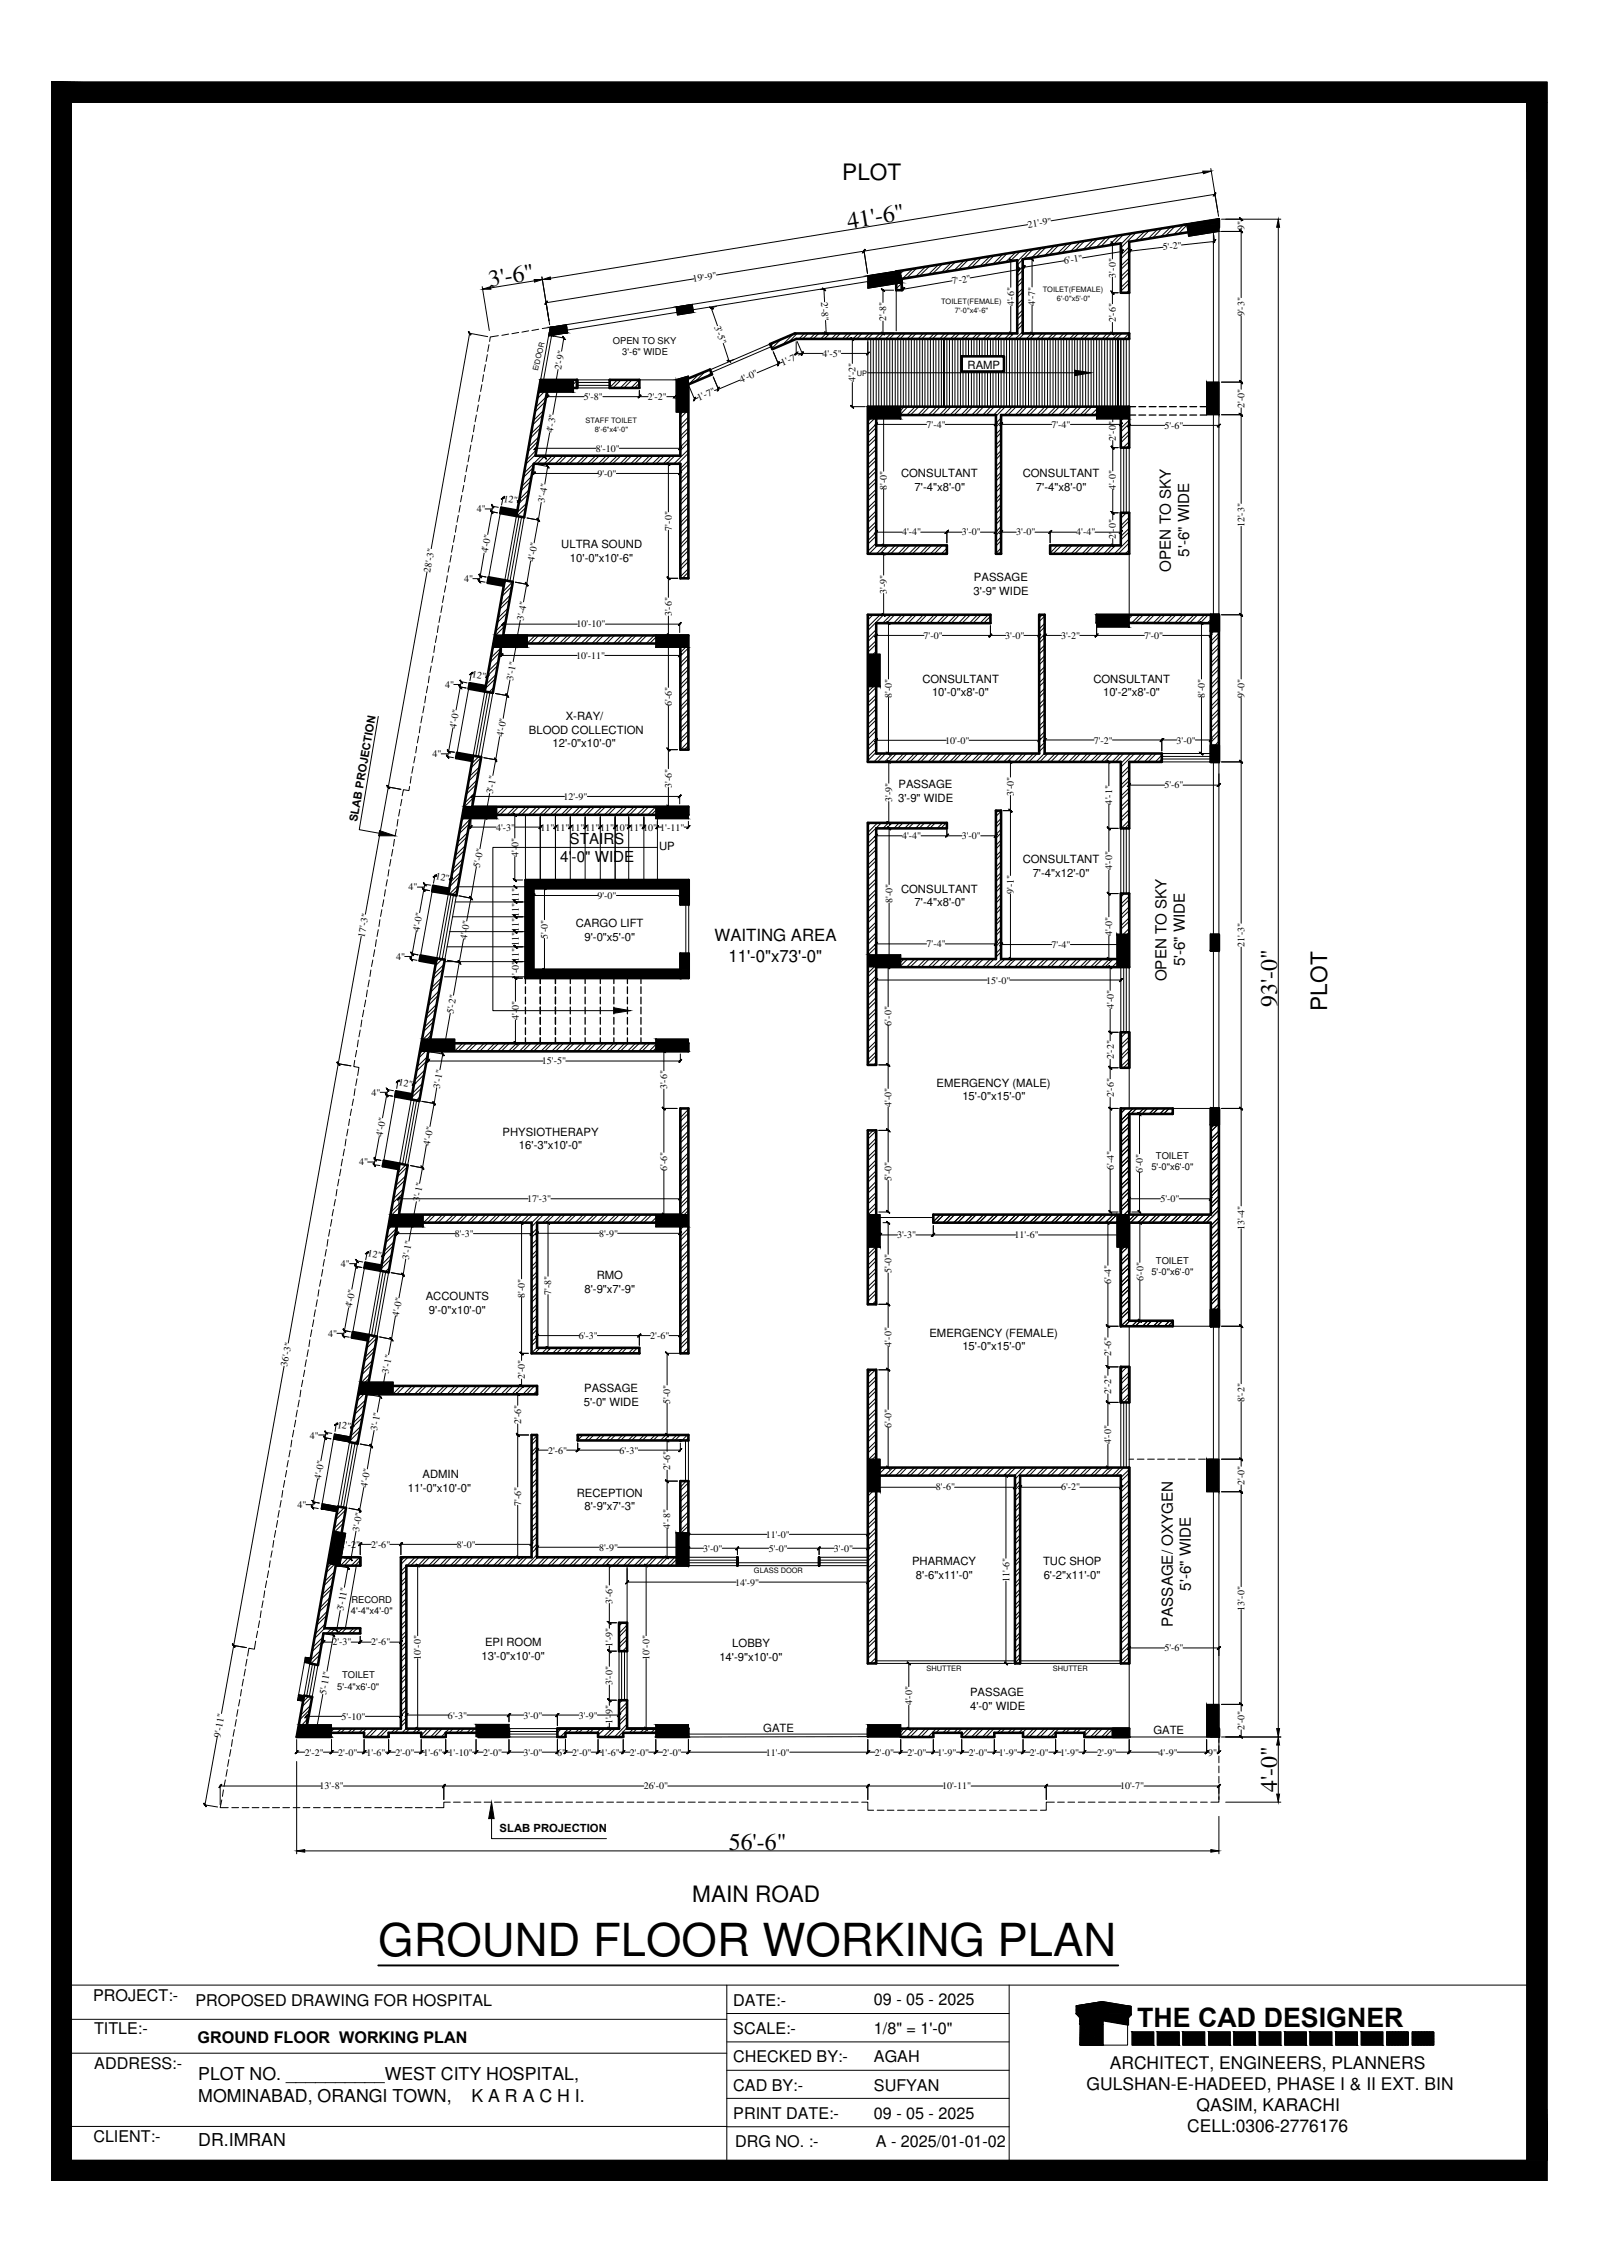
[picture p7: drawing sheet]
<svg xmlns="http://www.w3.org/2000/svg" width="210mm" height="297mm" viewBox="0 0 210 297" stroke-linecap="round" stroke-linejoin="round" font-family="sans-serif">
<defs><g id="words">
<text font-size="6" x="49.6" y="256.6">GROUND FLOOR WORKING PLAN</text>
<text font-size="3.5" x="149.2" y="265.9">THE CAD DESIGNER</text>
<g font-size="3.1">
<text x="111.3" y="30" transform="rotate(-9 111.3 30)">41'-6&quot;</text>
<text x="64.3" y="37.6" transform="rotate(-9 64.3 37.6)">3'-6&quot;</text>
<text x="167.6" y="132.1" transform="rotate(-90 167.6 132.1)">93'-0&quot;</text>
<text x="167.6" y="235.1" transform="rotate(-90 167.6 235.1)">4'-0&quot;</text>
<text x="95.6" y="242.7">56'-6&quot;</text>
</g>
<g font-size="3">
<text x="110.5" y="23.7">PLOT</text>
<text x="174.1" y="132.6" transform="rotate(-90 174.1 132.6)">PLOT</text>
<text x="90.8" y="249.5">MAIN ROAD</text>
</g>
<g font-size="2.3">
<text x="26" y="272.9">PLOT NO. __________WEST CITY HOSPITAL,</text>
<text x="26" y="275.8">MOMINABAD, ORANGI TOWN,</text>
<text x="61.8" y="275.8">K A R A C H I.</text>
<text x="142.6" y="274.2">GULSHAN-E-HADEED, PHASE I &amp; II EXT. BIN</text>
<text x="145.6" y="271.4">ARCHITECT, ENGINEERS, PLANNERS</text>
<text x="26" y="281.5">DR.IMRAN</text>
<text x="155.8" y="279.8">CELL:0306-2776176</text>
<text x="157" y="277">QASIM, KARACHI</text>
</g>
<g font-size="2.2">
<text x="93.7" y="123.5">WAITING AREA</text>
<text x="95.6" y="126.2">11'-0&quot;x73'-0&quot;</text>
</g>
<g font-size="2.1">
<text x="12.2" y="262.5">PROJECT:-</text>
<text x="25.6" y="263.2">PROPOSED DRAWING FOR HOSPITAL</text>
<text x="96.2" y="263.2">DATE:-</text>
<text x="114.7" y="263.1">09 - 05 - 2025</text>
<text x="12.3" y="266.9">TITLE:-</text>
<text x="25.9" y="268">GROUND FLOOR WORKING PLAN</text>
<text x="96.2" y="266.9">SCALE:-</text>
<text x="114.7" y="266.9">1/8&quot; = 1'-0&quot;</text>
<text x="12.4" y="271.4">ADDRESS:-</text>
<text x="96.2" y="270.6">CHECKED BY:-</text>
<text x="96.2" y="274.3">CAD BY:-</text>
<text x="114.7" y="270.6">AGAH</text>
<text x="114.7" y="274.3">SUFYAN</text>
<text x="12.2" y="281">CLIENT:-</text>
<text x="96.2" y="278">PRINT DATE:-</text>
<text x="96.4" y="281.7">DRG NO. :-</text>
<text x="114.7" y="278">09 - 05 - 2025</text>
<text x="114.9" y="281.7">A - 2025/01-01-02</text>
</g>
<g font-size="2">
<text x="153.6" y="75" transform="rotate(-90 153.6 75)">OPEN TO SKY</text>
<text x="156" y="73" transform="rotate(-90 156 73)">5'-6&quot; WIDE</text>
<text x="73.5" y="113.1">4'-0&quot; WIDE</text>
<text x="74.7" y="110.8">STAIRS</text>
<text x="153" y="128.7" transform="rotate(-90 153 128.7)">OPEN TO SKY</text>
<text x="155.4" y="126.8" transform="rotate(-90 155.4 126.8)">5'-6&quot; WIDE</text>
<text x="156.2" y="208.7" transform="rotate(-90 156.2 208.7)">5'-6&quot; WIDE</text>
<text x="153.9" y="213.5" transform="rotate(-90 153.9 213.5)">PASSAGE/ OXYGEN</text>
</g>
<g font-size="1.5">
<text x="126.9" y="48.4">RAMP</text>
<text x="118.2" y="62.6">CONSULTANT</text>
<text x="120" y="64.4">7'-4&quot;x8'-0&quot;</text>
<text x="134.2" y="62.6">CONSULTANT</text>
<text x="135.9" y="64.4">7'-4&quot;x8'-0&quot;</text>
<text x="73.6" y="71.9">ULTRA SOUND</text>
<text x="74.8" y="73.7">10'-0&quot;x10'-6&quot;</text>
<text x="127.8" y="76.2">PASSAGE</text>
<text x="127.7" y="78">3'-9&quot; WIDE</text>
<text x="121" y="89.5">CONSULTANT</text>
<text x="143.4" y="89.5">CONSULTANT</text>
<text x="74.2" y="94.5">X-RAY/</text>
<text x="122.3" y="91.3">10'-0&quot;x8'-0&quot;</text>
<text x="144.7" y="91.3">10'-2&quot;x8'-0&quot;</text>
<text x="69.4" y="96.3">BLOOD COLLECTION</text>
<text x="72.5" y="98.1">12'-0&quot;x10'-0&quot;</text>
<text x="46.9" y="107.8" transform="rotate(-80 46.9 107.8)">SLAB PROJECTION</text>
<text x="117.8" y="105.2">3'-9&quot; WIDE</text>
<text x="117.9" y="103.4">PASSAGE</text>
<text x="86.5" y="111.5">UP</text>
<text x="134.2" y="113.3">CONSULTANT</text>
<text x="118.2" y="117.2">CONSULTANT</text>
<text x="120" y="118.9">7'-4&quot;x8'-0&quot;</text>
<text x="135.5" y="115">7'-4&quot;x12'-0&quot;</text>
<text x="75.5" y="121.7">CARGO LIFT</text>
<text x="76.7" y="123.5">9'-0&quot;x5'-0&quot;</text>
<text x="122.9" y="142.6">EMERGENCY (MALE)</text>
<text x="65.9" y="149">PHYSIOTHERAPY</text>
<text x="126.3" y="144.3">15'-0&quot;x15'-0&quot;</text>
<text x="68.1" y="150.8">16'-3&quot;x10'-0&quot;</text>
<text x="78.3" y="167.8">RMO</text>
<text x="55.9" y="170.6">ACCOUNTS</text>
<text x="56.3" y="172.4">9'-0&quot;x10'-0&quot;</text>
<text x="76.7" y="169.6">8'-9&quot;x7'-9&quot;</text>
<text x="121.9" y="175.4">EMERGENCY (FEMALE)</text>
<text x="126.3" y="177.2">15'-0&quot;x15'-0&quot;</text>
<text x="76.6" y="184.5">5'-0&quot; WIDE</text>
<text x="76.6" y="182.7">PASSAGE</text>
<text x="53.5" y="195.7">11'-0&quot;x10'-0&quot;</text>
<text x="55.4" y="193.9">ADMIN</text>
<text x="75.7" y="196.4">RECEPTION</text>
<text x="76.7" y="198.2">8'-9&quot;x7'-3&quot;</text>
<text x="119.6" y="205.4">PHARMACY</text>
<text x="120.2" y="207.2">8'-6&quot;x11'-0&quot;</text>
<text x="136.8" y="205.4">TUC SHOP</text>
<text x="136.9" y="207.2">6'-2&quot;x11'-0&quot;</text>
<text x="63.6" y="216">EPI ROOM</text>
<text x="63.2" y="217.8">13'-0&quot;x10'-0&quot;</text>
<text x="94.4" y="217.9">14'-9&quot;x10'-0&quot;</text>
<text x="96.1" y="216.1">LOBBY</text>
<text x="100.1" y="227.2">GATE</text>
<text x="127.3" y="222.6">PASSAGE</text>
<text x="127.3" y="224.3">4'-0&quot; WIDE</text>
<text x="151.3" y="227.5">GATE</text>
<text x="65.5" y="240.3">SLAB PROJECTION</text>
</g>
<g font-size="1.3">
<text x="134.9" y="29.9" transform="rotate(-9 134.9 29.9)">21'-9&quot;</text>
<text x="139.6" y="34.6" transform="rotate(-10 139.6 34.6)">6'-1&quot;</text>
<text x="152.6" y="32.9" transform="rotate(-7 152.6 32.9)">5'-2&quot;</text>
<text x="163.3" y="30.1" transform="rotate(-90 163.3 30.1)">9&quot;</text>
<text x="90.9" y="37" transform="rotate(-9 90.9 37)">19'-9&quot;</text>
<text x="107.7" y="39.6" transform="rotate(87 107.7 39.6)">2'-8&quot;</text>
<text x="124.9" y="37.3" transform="rotate(-10 124.9 37.3)">7'-2&quot;</text>
<text x="133.1" y="40.2" transform="rotate(-90 133.1 40.2)">4'-6&quot;</text>
<text x="135.8" y="40.1" transform="rotate(-90 135.8 40.1)">4'-7&quot;</text>
<text x="146.4" y="36.4" transform="rotate(-90 146.4 36.4)">3'-0&quot;</text>
<text x="163.3" y="41.5" transform="rotate(-90 163.3 41.5)">9'-3&quot;</text>
<text x="93.7" y="42.9" transform="rotate(72 93.7 42.9)">3'-5&quot;</text>
<text x="102.7" y="48" transform="rotate(-23 102.7 48)">1'-7&quot;</text>
<text x="107.9" y="46.8">4'-5&quot;</text>
<text x="116.3" y="42.1" transform="rotate(-90 116.3 42.1)">2'-8&quot;</text>
<text x="146.4" y="42.3" transform="rotate(-90 146.4 42.3)">2'-6&quot;</text>
<text x="73.6" y="48.6" transform="rotate(-79 73.6 48.6)">2'-9&quot;</text>
<text x="76.6" y="52.5">5'-8&quot;</text>
<text x="85" y="52.5">2'-2&quot;</text>
<text x="91.7" y="52.6" transform="rotate(-24 91.7 52.6)">1'-7&quot;</text>
<text x="97.2" y="50.3" transform="rotate(-23 97.2 50.3)">4'-0&quot;</text>
<text x="112.2" y="50.1" transform="rotate(-90 112.2 50.1)">4'-2&quot;</text>
<text x="163.3" y="53.5" transform="rotate(-90 163.3 53.5)">2'-0&quot;</text>
<text x="72.5" y="56.9" transform="rotate(-79 72.5 56.9)">4'-3&quot;</text>
<text x="78.2" y="59.2">8'-10&quot;</text>
<text x="121.6" y="56.1">7'-4&quot;</text>
<text x="137.9" y="56.1">7'-4&quot;</text>
<text x="146.4" y="57.8" transform="rotate(-90 146.4 57.8)">2'-0&quot;</text>
<text x="152.8" y="56.3">5'-6&quot;</text>
<text x="66" y="65.8" transform="rotate(9 66 65.8)">12&quot;</text>
<text x="78.4" y="62.5">9'-0&quot;</text>
<text x="116.3" y="64.3" transform="rotate(-90 116.3 64.3)">8'-0&quot;</text>
<text x="146.4" y="64.2" transform="rotate(-90 146.4 64.2)">4'-0&quot;</text>
<text x="62.5" y="67.2">4&quot;</text>
<text x="71.4" y="66" transform="rotate(-79 71.4 66)">3'-4&quot;</text>
<text x="88.2" y="69.6" transform="rotate(-90 88.2 69.6)">7'-0&quot;</text>
<text x="118.3" y="70.2">4'-4&quot;</text>
<text x="126.2" y="70.2">3'-0&quot;</text>
<text x="133.3" y="70.2">3'-0&quot;</text>
<text x="141.2" y="70.2">4'-4&quot;</text>
<text x="146.4" y="70.7" transform="rotate(-90 146.4 70.7)">2'-0&quot;</text>
<text x="163.3" y="69.2" transform="rotate(-90 163.3 69.2)">12'-3&quot;</text>
<text x="56.4" y="75.1" transform="rotate(-79 56.4 75.1)">28'-3&quot;</text>
<text x="60.9" y="76.3">4&quot;</text>
<text x="64" y="72.6" transform="rotate(-79 64 72.6)">4'-0&quot;</text>
<text x="70.1" y="73.7" transform="rotate(-79 70.1 73.7)">4'-0&quot;</text>
<text x="116.3" y="77.9" transform="rotate(-90 116.3 77.9)">3'-9&quot;</text>
<text x="68.7" y="81.5" transform="rotate(-79 68.7 81.5)">3'-4&quot;</text>
<text x="75.6" y="82.3">10'-10&quot;</text>
<text x="88.2" y="80.9" transform="rotate(-90 88.2 80.9)">3'-6&quot;</text>
<text x="121.2" y="83.8">7'-0&quot;</text>
<text x="131.9" y="83.8">3'-0&quot;</text>
<text x="139.2" y="83.8">3'-2&quot;</text>
<text x="150.1" y="83.8">7'-0&quot;</text>
<text x="61.9" y="88.8" transform="rotate(11 61.9 88.8)">12&quot;</text>
<text x="67.3" y="89.3" transform="rotate(-80 67.3 89.3)">3'-1&quot;</text>
<text x="75.6" y="86.4">10'-11&quot;</text>
<text x="58.4" y="90.2">4&quot;</text>
<text x="59.8" y="95.6" transform="rotate(-79 59.8 95.6)">4'-0&quot;</text>
<text x="88.2" y="92.6" transform="rotate(-90 88.2 92.6)">6'-6&quot;</text>
<text x="117" y="91.6" transform="rotate(-90 117 91.6)">8'-0&quot;</text>
<text x="158" y="91.6" transform="rotate(-90 158 91.6)">8'-0&quot;</text>
<text x="163.3" y="91.5" transform="rotate(-90 163.3 91.5)">9'-0&quot;</text>
<text x="56.7" y="99.4">4&quot;</text>
<text x="66" y="96.7" transform="rotate(-79 66 96.7)">4'-0&quot;</text>
<text x="124" y="97.6">10'-0&quot;</text>
<text x="143.5" y="97.6">7'-2&quot;</text>
<text x="154.4" y="97.6">3'-0&quot;</text>
<text x="64.7" y="104.2" transform="rotate(-79 64.7 104.2)">3'-1&quot;</text>
<text x="73.9" y="104.9">12'-9&quot;</text>
<text x="88.2" y="103.3" transform="rotate(-90 88.2 103.3)">3'-6&quot;</text>
<text x="117" y="105.2" transform="rotate(-90 117 105.2)">3'-9&quot;</text>
<text x="133" y="104.4" transform="rotate(-90 133 104.4)">3'-0&quot;</text>
<text x="145.9" y="105.6" transform="rotate(-90 145.9 105.6)">4'-1&quot;</text>
<text x="152.8" y="103.4">5'-6&quot;</text>
<text x="63" y="113.8" transform="rotate(-79 63 113.8)">5'-0&quot;</text>
<text x="65.1" y="109">4'-3&quot;</text>
<text x="68" y="112.4" transform="rotate(-90 68 112.4)">4'-0&quot;</text>
<text x="70.9" y="109">11&quot;</text>
<text x="72.9" y="109">11&quot;</text>
<text x="74.9" y="109">11&quot;</text>
<text x="76.8" y="109">11&quot;</text>
<text x="78.8" y="109">11&quot;10&quot;</text>
<text x="82.5" y="109">11&quot;10&quot;</text>
<text x="86.6" y="109">1'-11&quot;</text>
<text x="118.3" y="110.1">4'-4&quot;</text>
<text x="126.2" y="110.1">3'-0&quot;</text>
<text x="53.6" y="116.8">4&quot;</text>
<text x="57.1" y="115.4" transform="rotate(11 57.1 115.4)">12&quot;</text>
<text x="68.1" y="118.3" transform="rotate(-90 68.1 118.3)">11&quot;</text>
<text x="78.4" y="117.9">9'-0&quot;</text>
<text x="117.1" y="118.5" transform="rotate(-90 117.1 118.5)">8'-0&quot;</text>
<text x="133" y="117.3" transform="rotate(-90 133 117.3)">9'-1&quot;</text>
<text x="145.9" y="114.2" transform="rotate(-90 145.9 114.2)">4'-0&quot;</text>
<text x="47.8" y="123.1" transform="rotate(-79 47.8 123.1)">17'-3&quot;</text>
<text x="52" y="126">4&quot;</text>
<text x="55" y="122.2" transform="rotate(-80 55 122.2)">4'-0&quot;</text>
<text x="61.2" y="123.3" transform="rotate(-80 61.2 123.3)">4'-0&quot;</text>
<text x="68.1" y="124.2" transform="rotate(-90 68.1 124.2)">11&quot;</text>
<text x="68.1" y="122.2" transform="rotate(-90 68.1 122.2)">11&quot;</text>
<text x="68.1" y="120.3" transform="rotate(-90 68.1 120.3)">11&quot;</text>
<text x="71.9" y="123.2" transform="rotate(-90 71.9 123.2)">5'-0&quot;</text>
<text x="121.6" y="124.3">7'-4&quot;</text>
<text x="137.9" y="124.3">7'-4&quot;</text>
<text x="145.9" y="122.8" transform="rotate(-90 145.9 122.8)">4'-0&quot;</text>
<text x="163.3" y="124.3" transform="rotate(-90 163.3 124.3)">21'-3&quot;</text>
<text x="68" y="128.5" transform="rotate(-90 68 128.5)">1'-0&quot;</text>
<text x="68.1" y="126.2" transform="rotate(-90 68.1 126.2)">11&quot;</text>
<text x="129.4" y="129">15'-0&quot;</text>
<text x="59.5" y="133.1" transform="rotate(-80 59.5 133.1)">5'-2&quot;</text>
<text x="68" y="133.8" transform="rotate(-90 68 133.8)">4'-0&quot;</text>
<text x="116.9" y="134.5" transform="rotate(-90 116.9 134.5)">6'-0&quot;</text>
<text x="146.1" y="132.4" transform="rotate(-90 146.1 132.4)">4'-0&quot;</text>
<text x="48.7" y="143.8">4&quot;</text>
<text x="52.3" y="142.3" transform="rotate(10 52.3 142.3)">12&quot;</text>
<text x="57.7" y="142.8" transform="rotate(-80 57.7 142.8)">3'-1&quot;</text>
<text x="71.1" y="139.6">15'-5&quot;</text>
<text x="87.5" y="142.9" transform="rotate(-90 87.5 142.9)">3'-6&quot;</text>
<text x="146.1" y="144" transform="rotate(-90 146.1 144)">2'-6&quot;</text>
<text x="146.1" y="139" transform="rotate(-90 146.1 139)">2'-2&quot;</text>
<text x="50.2" y="149.2" transform="rotate(-79 50.2 149.2)">4'-0&quot;</text>
<text x="116.9" y="145.3" transform="rotate(-90 116.9 145.3)">4'-0&quot;</text>
<text x="47.1" y="152.9">4&quot;</text>
<text x="56.4" y="150.3" transform="rotate(-79 56.4 150.3)">4'-0&quot;</text>
<text x="87.5" y="153.6" transform="rotate(-90 87.5 153.6)">6'-6&quot;</text>
<text x="116.9" y="154.9" transform="rotate(-90 116.9 154.9)">5'-0&quot;</text>
<text x="146.1" y="153.5" transform="rotate(-90 146.1 153.5)">6'-4&quot;</text>
<text x="149.9" y="153.9" transform="rotate(-90 149.9 153.9)">6'-0&quot;</text>
<text x="55" y="157.7" transform="rotate(-79 55 157.7)">3'-1&quot;</text>
<text x="69.1" y="157.7">17'-3&quot;</text>
<text x="152.2" y="157.7">5'-0&quot;</text>
<text x="163.3" y="161.3" transform="rotate(-90 163.3 161.3)">13'-4&quot;</text>
<text x="44.7" y="166.3">4&quot;</text>
<text x="48.2" y="164.8" transform="rotate(11 48.2 164.8)">12&quot;</text>
<text x="53.7" y="165.3" transform="rotate(-80 53.7 165.3)">3'-1&quot;</text>
<text x="59.7" y="162.3">8'-3&quot;</text>
<text x="78.6" y="162.2">8'-9&quot;</text>
<text x="116.9" y="167" transform="rotate(-90 116.9 167)">5'-0&quot;</text>
<text x="117.7" y="162.4">3'-3&quot;</text>
<text x="133.1" y="162.4">11'-6&quot;</text>
<text x="46.2" y="171.7" transform="rotate(-79 46.2 171.7)">4'-0&quot;</text>
<text x="52.3" y="172.8" transform="rotate(-79 52.3 172.8)">4'-0&quot;</text>
<text x="68.8" y="170.3" transform="rotate(-90 68.8 170.3)">8'-0&quot;</text>
<text x="72.3" y="169.9" transform="rotate(-90 72.3 169.9)">7'-8&quot;</text>
<text x="145.8" y="168.5" transform="rotate(-90 145.8 168.5)">6'-4&quot;</text>
<text x="150" y="168.1" transform="rotate(-90 150 168.1)">6'-0&quot;</text>
<text x="37.7" y="179.3" transform="rotate(-79 37.7 179.3)">36'-3&quot;</text>
<text x="43.1" y="175.4">4&quot;</text>
<text x="75.9" y="175.7">6'-3&quot;</text>
<text x="85.3" y="175.7">2'-6&quot;</text>
<text x="116.9" y="176.7" transform="rotate(-90 116.9 176.7)">4'-0&quot;</text>
<text x="145.8" y="177.9" transform="rotate(-90 145.8 177.9)">2'-6&quot;</text>
<text x="51" y="180.2" transform="rotate(-79 51 180.2)">3'-1&quot;</text>
<text x="68.8" y="180.9" transform="rotate(-90 68.8 180.9)">2'-0&quot;</text>
<text x="87.9" y="184.2" transform="rotate(-90 87.9 184.2)">5'-0&quot;</text>
<text x="145.8" y="182.9" transform="rotate(-90 145.8 182.9)">2'-2&quot;</text>
<text x="163.3" y="184" transform="rotate(-90 163.3 184)">8'-2&quot;</text>
<text x="40.7" y="188.7">4&quot;</text>
<text x="44.2" y="187.3" transform="rotate(11 44.2 187.3)">12&quot;</text>
<text x="49.5" y="187.8" transform="rotate(-80 49.5 187.8)">3'-1&quot;</text>
<text x="68.4" y="186.8" transform="rotate(-90 68.4 186.8)">2'-6&quot;</text>
<text x="71.9" y="190.7">2'-6&quot;</text>
<text x="81.3" y="190.7">6'-3&quot;</text>
<text x="116.9" y="187.4" transform="rotate(-90 116.9 187.4)">6'-0&quot;</text>
<text x="145.8" y="189.5" transform="rotate(-90 145.8 189.5)">4'-0&quot;</text>
<text x="39" y="197.9">4&quot;</text>
<text x="42.1" y="194.2" transform="rotate(-79 42.1 194.2)">4'-0&quot;</text>
<text x="48.1" y="195.2" transform="rotate(-79 48.1 195.2)">4'-0&quot;</text>
<text x="68.4" y="197.5" transform="rotate(-90 68.4 197.5)">7'-6&quot;</text>
<text x="87.9" y="192.9" transform="rotate(-90 87.9 192.9)">2'-6&quot;</text>
<text x="122.8" y="195.6">8'-6&quot;</text>
<text x="139.2" y="195.6">6'-2&quot;</text>
<text x="163.3" y="194.8" transform="rotate(-90 163.3 194.8)">2'-0&quot;</text>
<text x="44.7" y="203">1'-2&quot;</text>
<text x="47.1" y="201" transform="rotate(-80 47.1 201)">3'-0&quot;</text>
<text x="48.7" y="203">2'-6&quot;</text>
<text x="59.9" y="203">8'-0&quot;</text>
<text x="78.6" y="203.5">8'-9&quot;</text>
<text x="87.9" y="200.5" transform="rotate(-90 87.9 200.5)">4'-8&quot;</text>
<text x="92.3" y="203.6">3'-0&quot;</text>
<text x="100.5" y="201.8">11'-0&quot;</text>
<text x="100.9" y="203.6">5'-0&quot;</text>
<text x="109.4" y="203.6">3'-0&quot;</text>
<text x="96.4" y="208">14'-9&quot;</text>
<text x="132.4" y="207.6" transform="rotate(-90 132.4 207.6)">11'-6&quot;</text>
<text x="43.6" y="215.9">2'-3&quot;</text>
<text x="45.1" y="211.4" transform="rotate(-80 45.1 211.4)">3'-11&quot;</text>
<text x="48.7" y="215.9">2'-6&quot;</text>
<text x="80.4" y="210.4" transform="rotate(-90 80.4 210.4)">3'-6&quot;</text>
<text x="163.3" y="211.3" transform="rotate(-90 163.3 211.3)">13'-0&quot;</text>
<text x="55.2" y="217.7" transform="rotate(-90 55.2 217.7)">10'-0&quot;</text>
<text x="80.4" y="221.1" transform="rotate(-90 80.4 221.1)">3'-0&quot;</text>
<text x="80.4" y="216.1" transform="rotate(-90 80.4 216.1)">1'-9&quot;</text>
<text x="85.2" y="217.7" transform="rotate(-90 85.2 217.7)">10'-0&quot;</text>
<text x="152.8" y="216.7">5'-6&quot;</text>
<text x="28.9" y="228" transform="rotate(-80 28.9 228)">9'-11&quot;</text>
<text x="42.8" y="222.4" transform="rotate(-80 42.8 222.4)">5'-11&quot;</text>
<text x="44.8" y="225.6">5'-10&quot;</text>
<text x="58.8" y="225.5">6'-3&quot;</text>
<text x="68.7" y="225.5">3'-0&quot;</text>
<text x="75.9" y="225.5">3'-9&quot;</text>
<text x="80.4" y="226.2" transform="rotate(-90 80.4 226.2)">1'-9&quot;</text>
<text x="119.6" y="223.7" transform="rotate(-90 119.6 223.7)">4'-0&quot;</text>
<text x="163.3" y="227" transform="rotate(-90 163.3 227)">2'-0&quot;</text>
<text x="40" y="230.3">2'-2&quot;</text>
<text x="44.4" y="230.3">2'-0&quot;</text>
<text x="48.1" y="230.3">1'-6&quot;</text>
<text x="51.9" y="230.3">2'-0&quot;</text>
<text x="55.6" y="230.3">1'-6&quot; 1'-10&quot;</text>
<text x="63.4" y="230.3">2'-0&quot;</text>
<text x="68.7" y="230.3">3'-0&quot;</text>
<text x="73.1" y="230.3">6&quot; 2'-0&quot;</text>
<text x="78.8" y="230.3">1'-6&quot;</text>
<text x="82.6" y="230.3">2'-0&quot;</text>
<text x="86.9" y="230.3">2'-0&quot;</text>
<text x="100.5" y="230.3">11'-0&quot;</text>
<text x="114.8" y="230.3">2'-0&quot;</text>
<text x="119.1" y="230.3">2'-0&quot;</text>
<text x="123" y="230.3">1'-9&quot;</text>
<text x="127.1" y="230.3">2'-0&quot;</text>
<text x="131" y="230.3">1'-9&quot;</text>
<text x="135.1" y="230.3">2'-0&quot;</text>
<text x="139.1" y="230.3">1'-9&quot;</text>
<text x="143.9" y="230.3">2'-9&quot;</text>
<text x="152" y="230.3">4'-9&quot;</text>
<text x="158.5" y="230.3">9&quot;</text>
<text x="41.9" y="234.8">13'-8&quot;</text>
<text x="84.5" y="234.8">26'-0&quot;</text>
<text x="123.6" y="234.8">10'-11&quot;</text>
<text x="147" y="234.8">10'-7&quot;</text>
</g>
<g font-size="1.2">
<text x="80.4" y="45.1">OPEN TO SKY</text>
<text x="81.6" y="46.6">3'-6&quot; WIDE</text>
<text x="151.1" y="153.5">5'-0&quot;x6'-0&quot;</text>
<text x="151.7" y="152">TOILET</text>
<text x="151.1" y="167.3">5'-0&quot;x6'-0&quot;</text>
<text x="151.7" y="165.8">TOILET</text>
<text x="46" y="211.8">4'-4&quot;x4'-0&quot;</text>
<text x="46.1" y="210.3">RECORD</text>
<text x="44.3" y="221.7">5'-4&quot;x6'-0&quot;</text>
<text x="44.9" y="220.1">TOILET</text>
</g>
<g font-size="1">
<text x="123.5" y="39.8">TOILET(FEMALE)</text>
<text x="125.3" y="41">7'-0&quot;x4'-6&quot;</text>
<text x="136.8" y="38.4">TOILET(FEMALE)</text>
<text x="138.7" y="39.6">6'-0&quot;x5'-0&quot;</text>
<text x="70.5" y="48.7" transform="rotate(-76 70.5 48.7)">E/DOOR</text>
<text x="112.4" y="49.4">UP</text>
<text x="76.8" y="55.5">STAFF TOILET</text>
<text x="78" y="56.7">8'-6&quot;x4'-0&quot;</text>
<text x="98.9" y="206.4">GLASS DOOR</text>
<text x="121.6" y="219.3">SHUTTER</text>
<text x="138.1" y="219.3">SHUTTER</text>
</g>
</g></defs>
<g fill="none" stroke="#000" stroke-width=".13">
<path d="M6.7 10.8h196.3v275.3h-196.3zM9.4 13.4h190.9v270h-190.9zM63.3 37.6l.9 5.8M70.1 36.8l-5.7 1M71.1 36.3l.9 5.8M71.6 39.6l.5 3M91 36.6l-19.4 3.1M108.1 37.9l.1 1.7M108.2 37.9l-.6 .1M113.3 32.8l.5 3.1M113.8 36.2l4.3-.7 .2 1.6-4.5 .7zM115.7 38.1h1.5"/>
<path d="M115.8 38.1v1.6M117.6 36.3l-44.9 7.3v.5l-.7-.1-1.1 5.8M117.6 38.1v5.3M117.6 35.6l-45.4 7.3M118 35.5l-.4 .5M118.3 36.7l-.7 .7M118.3 37.2l-.7 .7M118.3 37l.2 1.1M118.6 35.4l-1 1.1M119.7 35.3l-1.3 1.2M120.3 35.2l-1.3 1.3M121.4 35l-1.3 1.3"/>
<path d="M122 34.9l-1.3 1.3M123.1 34.7l-1.3 1.3M123.7 34.6l-1.3 1.3M124.8 34.4l-1.3 1.3M124.9 36.8l-6.4 1.1M125.4 34.3l-1.3 1.3M126.5 34.2l-1.3 1.2M127.1 34.1l-1.4 1.3M128.2 33.9l-1.3 1.3M128.7 33.8l-1.3 1.3M129.9 33.6l-1.3 1.3M130.4 33.5l-1.3 1.3"/>
<path d="M131.6 33.3l-1.3 1.3M132.1 33.2l-1.3 1.4M132.5 34.1h.6M132.6 34.1v3.6M133.3 33.1l-1.3 1.2M133.5 34.5l.2 1M133.7 35.4l-6.4 1.1M133.8 33l-1.3 1.3M134.2 36.4l-.8 .7M134.2 39.3l-.8 .7M134.2 34.1l-.8 .7M134.2 35.5l-.8 .7"/>
<path d="M134.2 38.3l-.8 .7M134.2 36.9l-.8 .7M134.2 39.7l-.8 .7M134.2 35l-.8 .7M134.2 37.9l-.8 .6M134.2 34.3l.2 .9M134.5 34h1M134.8 29.5l-40.8 6.6M135 32.8l-1.6 1.5M135.4 34v3.6M135.5 32.7l-1.2 1.3M136.7 32.5l-1.3 1.3"/>
<path d="M137.2 32.4l-1.3 1.3M138.4 32.2l-1.4 1.3M138.9 32.1l-1.3 1.4M139.6 34.2l-5.3 .9M140.1 32l-1.4 1.2M140.6 31.9l-1.3 1.3M141.7 31.7l-1.3 1.3M142.3 31.6l-1.3 1.3M143.4 31.4l-1.3 1.3M144 31.3l-1.3 1.3M145.1 31.1l-1.3 1.3M145.7 31l-1.3 1.4"/>
<path d="M145.8 31.9h.9M145.8 38.4h.9M145.9 31.9v2.1M145.9 36.4v3.4M146.8 30.9l-1.3 1.2M147.1 32.3l.1 .8M147.2 33l-5.2 .8M147.4 30.8l-1.3 1.3M148.1 38.1l-.3 .3M148.1 35.7l-1.1 1.1M148.1 38.4v5.3l-.7 .8v8.9M148.1 32.4l-1.1 1.1"/>
<path d="M148.1 33.8l-1.1 1.1M148.1 35.2l-1.1 1.1M148.1 36.7l-1.1 1M148.1 32.9l-1.1 1.1M148.1 34.3l-1.1 1.1M148.1 37.1l-1.1 1.1M148.2 32.1l.1 1M148.5 30.6l-1.5 1.5M149.1 30.5l-2.1 2M150.2 30.3l-1.3 1.3M150.8 30.2l-1.3 1.3M151.9 30l-1.3 1.3"/>
<path d="M152.5 29.9l-1.3 1.4M152.6 32.4l-4.3 .5M153.6 29.8l-1.3 1.2M154.1 29.7l-1.2 1.3M155.3 29.5l-1.3 1.3M155.7 29.4l4.2-.7v1.7l-4 .6zM155.8 29.4l-1.2 1.3M157 29.2l-1.3 1.3M157.5 29.1l-1.2 1.3M157.8 22.6l-85.6 13.9M158.7 28.9l-1.3 1.3M158.8 22.1l1 5.7"/>
<path d="M159.2 29.9v50.8M159.2 28.8l-1.2 1.4M159.2 30.8l.2 1M159.3 31.7l-4.3 .4M159.4 25.4l.5 3M159.4 25.5l-21.5 3.5M159.9 29.1l-.8 .9M159.9 29.6l-.2 .3M159.9 28.8v51.9M160.2 28.8h7.8M160.2 30.4h2.8M162.8 28.8v.2"/>
<path d="M162.8 30.1v8.9M167.7 29.8v197M61.5 43.7l2.5 .5M61.6 59.7l-.2 .9M61.6 43.7l-5 28.3M61.8 58.4l-.2 .9M62 57.1l-.1 .9M62.2 55.8l-.1 .9M62.5 54.5l-.2 .8M62.8 53.1l-.2 .9M63 51.8l-.2 .9M63.2 50.5l-.2 .9"/>
<path d="M63.4 49.2l-.1 .9M63.7 47.9l-.2 .8M63.9 46.5l-.1 .9M64.1 45.2l-.1 .9M65.4 44l-1.1 .2-.1 .6M66.7 43.8l-.9 .2M68 43.6l-.8 .2M69.4 43.4l-.9 .2M70.2 58.7v.8M70.2 58.8h8M70.3 59.6l-1.4 1.3M70.4 59l-1.3 1.4"/>
<path d="M70.6 57.9l-1.3 1.3M70.6 59.9l1 .1M70.7 57.3l-1.3 1.3M70.7 43.2l-.9 .2M70.9 56.1l-1.3 1.4M70.9 49.8h.1M70.9 49.8h4.3v1.6h-4.5zM71 55.6l-1.3 1.3M71 59.8l-2.3 2.3M71.1 49.8l-.2 .2M71.2 54.4l-1.3 1.4M71.3 53.9l-1.3 1.3"/>
<path d="M71.3 49.9l1.7 .3M71.5 52.7l-1.3 1.3M71.5 59.8l-1 1M71.6 49.8l-.8 .8M71.6 52.1l-1.3 1.3M71.8 51l-1.3 1.3M71.9 51.2v1M71.9 52h4.7M72.1 56.8l-.6 3.2M72.2 42.9l2.1-.3 .2 1.1-2.5 .4zM72.2 42.9l-.2 1.1M72.2 42.9l-1.1 .2"/>
<path d="M72.2 51l1.1 .2M72.4 59.8l-1 1M72.5 49.8l-1.9 1.9M73 49.8l-1.1 1.1M73 59.8l-1.1 1M73.1 51.1l-.6 3.3M73.2 48.5l-.3 1.7M73.9 59.8l-1.1 1M73.9 49.8l-1.1 1.1M74 44.3l-.3 1.8M74.1 44.4l-1.7-.4-1.1 5.9M74.4 59.8l-1.1 1"/>
<path d="M74.4 49.8l-1.1 1.1M75.3 59.8l-1.1 1M75.3 49.8l-1 1.1M75.7 50.9h.1M75.7 49.9l-1 1M75.7 49.8h4.3M75.7 50.9h4.3M75.7 50.6h4.3M75.7 50.2h4.3M75.8 59.8l-1.1 1M76.7 59.8l-1 1M77.2 59.8l-1.1 1"/>
<path d="M78.2 59.8l-1.1 1M78.6 59.8l-1.1 1M79.1 52h5.9M79.6 59.8l-1.1 1M80 59.8l-1 1M80.1 49.8l-.1 .1M81 49.8l-1 1.1M81 59.8l-1.1 1M81.3 58.8h8M81.5 49.8l-1.1 1.1M81.5 59.8l-1.1 1M82.4 59.8l-1.1 1"/>
<path d="M82.4 49.8l-1 1.1M82.9 59.8l-1.1 1M82.9 49.8l-1.1 1.1M83.8 49.8l-1 1.1M83.8 59.8l-1.1 1M83.9 50.3l-.7 .6M83.9 49.8h5.4M83.9 51.2v1M84.3 59.8l-1.1 1M85.2 59.8l-1 1M85.7 59.8l-1.1 1M86.7 59.8l-1.1 1"/>
<path d="M87.1 59.8l-1 1M87.5 52h1.1M88.1 59.8l-1.1 1M88.5 59.8l-1 1M88.6 52.2v.1M88.7 49.8l1.6-.5v4.8h-1.6zM88.7 40.3l2.1-.4 .2 1.1-2.1 .3zM89.3 50.1h.1M89.3 58.7v.8M90.1 49.8l-.8 .8M90.3 50.5l-1 1M90.3 51.9l-1 1.1"/>
<path d="M90.3 53.3l-1 1.1M90.3 54.7l-1 1.1M90.3 56.1l-1 1.1M90.3 57.6l-1 1M90.3 59l-1.9 1.8M90.3 50.9l-1 1.1M90.3 52.4l-1 1M90.3 53.8l-1 1M90.3 55.2l-1 1.1M90.3 56.6l-1 1.1M90.3 58.1l-1 1M90.3 59.5l-1.4 1.3"/>
<path d="M90.4 50.8l.8 1.7M91.6 52.2l-.5 .2M91.7 49.1l-1.3 1.3M92.5 48.7l-1.3 1.4M93.3 40.4l.8 2.3M93.6 49.5l.7 1.7M94 40.2l-.8 .2M94.9 45.1l.7 2.3M96.3 47.2l-.8 .2M97 49.9l-3.3 1.3M101 45.1l-7.9 3.4M101.2 45.5l-7.9 3.4-.5 .5"/>
<path d="M101.4 46.2l.8 1.7M101.5 45l-.4 .4M102.3 44.6l-1 1.1M102.6 47.5l-3.3 1.4M104 43.9l-1.4 1.4M104.5 44.8v1.7M104.5 46.4h3.4M104.6 43.7l-1.2 1.2M104.6 44.8l.7 1.7M105.3 46.4l-.6 .2M105.6 43.7l-.8 .8M106 43.7l-.7 .8"/>
<path d="M106.9 43.7l-.7 .8M107.4 43.7l-.7 .8M108.3 42.1l.1 1.6M108.4 43.7l-.7 .8M108.5 43.7h-.7M108.9 43.7l-.8 .8M109.8 43.7l-.7 .8M110.2 43.7l-.7 .8M110.4 46.4h3.4M111.2 43.7l-.7 .8M111.6 53.4h1.9M111.6 44.5h1.9"/>
<path d="M111.7 43.7l-.7 .8M111.8 44.5v3.2M111.8 50.2v3.2M112.6 43.7l-.7 .8M113.1 43.7l-.7 .8M113.8 53.4h4.4v1.6h-4.4zM113.8 44.5v8.9M113.8 48.9h27.2M114.1 43.7l-.8 .8M114.2 44.5v8.9M114.4 53.4l-.6 .5M114.5 43.7l-.7 .8"/>
<path d="M114.6 44.5v8.9M114.9 53.4l-1.1 1M114.9 55.5h.1M114.9 55.6l-1.1 1.1M114.9 58.5l-1.1 1.1M114.9 59l-1.1 1M114.9 56.1l-1.1 1.1M114.9 57.1l-1.1 1M114.9 59.9l-1.1 1.1M114.9 54.7l-1.1 1.1M114.9 57.5l-1.1 1.1M114.9 44.5v8.9"/>
<path d="M114.9 55.7h6.7M115.3 44.5v8.9M115.3 54.5h.7M115.5 43.7l-.8 .8M115.6 44.5v8.9M115.7 43.7h1.5M115.8 53.4l-2 1.9M115.8 42.1v1.6M115.9 43.7l-.7 .8M115.9 54.5v7.3M116 44.5v8.9M116.3 53.4l-1.1 1.1"/>
<path d="M116.3 44.5v8.9M116.7 44.5v8.9M116.9 43.7l-.7 .8M117.1 44.5v8.9M117.2 53.4l-1.1 1.1M117.4 43.7l-.8 .8M117.4 44.5v8.9M117.7 53.4l-1.1 1.1M117.8 44.5v8.9M118.2 44.5v8.9M118.3 43.7l-.7 .8M118.5 44.5v8.9"/>
<path d="M118.6 53.4l-1 1.1M118.8 43.7l-.7 .8M118.8 44.5v8.9M119.1 53.4l-1.1 1.1M119.2 44.5v8.9M119.6 44.5v8.9M119.7 43.7l-.7 .8M119.9 44.5v8.9M120.1 53.4l-1.1 1.1M120.2 43.7l-.7 .8M120.3 44.5v8.9M120.5 53.4l-1.1 1.1"/>
<path d="M120.7 44.5v8.9M121 44.5v8.9M121.1 43.7l-.6 .8M121.3 44.5v8.9M121.5 53.4l-1.1 1.1M121.6 43.7l-.7 .8M121.7 44.5v8.9M121.9 53.4l-1 1.1M122.1 44.5v8.9M122.4 44.5v8.9M122.6 43.7l-.8 .8M122.8 44.5v8.9"/>
<path d="M122.9 53.4l-1.1 1.1M123 43.7l-.7 .8M123.2 44.5v8.9M123.4 53.4l-1.1 1.1M123.5 44.5v8.9M123.8 44.5v8.9v-8.9M124 43.7l-.7 .8M124 55.7h6.7M124.2 44.5v8.9M124.3 53.4l-1.1 1.1M124.5 43.7l-.7 .8M124.6 44.5v8.9"/>
<path d="M124.8 53.4l-1.1 1.1M124.9 44.5v8.9M125.3 44.5v8.9M125.4 43.7l-.7 .8M125.7 44.5v8.9M125.7 53.4l-1.1 1.1M125.9 43.7l-.7 .8M126 44.5v8.9M126.2 53.4l-1 1.1M126.3 44.5v2.3M126.3 48.7v4.7M126.7 44.5v2.3"/>
<path d="M126.7 48.7v4.7M126.8 43.7l-.7 .8M127.1 44.5v2.3M127.1 48.7v4.7M127.1 53.4l-1 1.1M127.3 43.7l-.7 .8M127.4 44.5v2.3M127.4 48.7v4.7M127.6 53.4l-1.1 1.1M127.8 44.5v2.3M127.8 48.7v4.7M128.2 44.5v2.3"/>
<path d="M128.2 48.7v4.7M128.2 43.7l-.7 .8M128.5 44.5v2.3M128.5 48.7v4.7M128.6 53.4l-1.1 1.1M128.7 43.7l-.7 .8M128.8 44.5v2.3M128.8 48.7v4.7M129 53.4l-1 1.1M129.2 44.5v2.3M129.2 48.7v4.7M129.6 44.5v2.3"/>
<path d="M129.6 48.7v4.7M129.7 43.7l-.7 .8M129.9 44.5v2.3M129.9 48.7v4.7M130 53.4l-1.1 1.1M130.1 43.7l-.7 .8M130.3 44.5v2.3M130.3 48.7v4.7M130.4 53.4l-1 1.1M130.7 55.5h.1M130.7 44.5v2.3M130.7 48.7v4.7"/>
<path d="M131 44.5v2.3M131 48.7v4.7M131.1 43.7l-.7 .8M131.3 58.2l-.6 .7M131.3 55.3l-.6 .7M131.3 54.8l-.6 .8M131.3 56.3l-.6 .7M131.3 57.7l-.6 .7M131.3 59.1l-.6 .7M131.3 56.7l-.6 .8M131.3 59.6l-.6 .7M131.3 44.5v2.3"/>
<path d="M131.3 48.7v4.7M131.3 55.3v.2M131.3 55.7h6.7M131.4 53.4l-1 1.1M131.5 43.7l-.7 .8M131.7 44.5v8.9M131.9 53.4l-1.2 1.2M132.1 44.5v8.9M132.4 44.5v8.9M132.5 43.7h.6M132.5 43.7l-.7 .8M132.6 40.2v3.5"/>
<path d="M132.8 44.5v8.9M132.8 53.4l-1 1.1M133 43.7l-.7 .8M133.2 44.5v8.9M133.3 53.4l-1.1 1.1M133.5 44.5v8.9M133.8 44.5v8.9M134.2 41.2l-.8 .7M134.2 40.7l-.8 .7M134.2 42.1l-.8 .7M134.2 43.5l-1 1M134.2 42.6l-.8 .7"/>
<path d="M134.2 44.5v8.9M134.3 53.4l-1.1 1.1M134.4 43.7l-.7 .8M134.5 43.7h1M134.5 44.5v8.9M134.7 53.4l-1 1.1M134.9 44.5v8.9M135.3 44.5v8.9M135.4 43.7l-.8 .8M135.4 40.1v3.6M135.6 44.5v8.9l-1 1.1M135.8 43.7l-.7 .8"/>
<path d="M136 44.5v8.9M136.2 53.4l-1.1 1.1M136.3 44.5v8.9M136.7 44.5v8.9M136.8 43.7l-.8 .8M137 44.5v8.9M137.1 53.4l-1.1 1.1M137.2 43.7l-.7 .8M137.4 44.5v8.9M137.6 53.4l-1.1 1.1M137.8 44.5v8.9M138.1 44.5v8.9"/>
<path d="M138.2 43.7l-.7 .8M138.5 44.5v8.9M138.5 53.4l-1.1 1.1M138.7 43.7l-.8 .8M138.8 44.5v8.9M139 53.4l-1.1 1.1M139.2 44.5v8.9M139.5 44.5v8.9M139.6 43.7l-.7 .8M139.9 44.5v8.9l-1 1.1M140.1 43.7l-.7 .8M140.3 44.5v8.9"/>
<path d="M140.4 53.4l-1.1 1.1M140.4 55.7h6.6M140.6 44.5v8.9M141 44.5v8.9M141 43.7l-.7 .8M141.3 44.5v8.9M141.4 53.4l-1.1 1.1M141.5 43.7l-.7 .8M141.7 44.5v8.9M141.8 53.4l-1.1 1.1M142 44.5v8.9M142.4 43.7l-.7 .8"/>
<path d="M142.4 44.5v8.9M142.8 44.5v8.9l-1.1 1.1M142.9 43.8l-.7 .7M143.2 53.4l-1 1.1M143.5 44.5v8.9M143.9 53.4h4.2v1.6h-4.2zM143.9 43.7l-.8 .8v8.9M143.9 44.5v8.9M144.2 44.5v8.9l-1.1 1.1M144.3 43.7l-.7 .8M144.5 44.5v8.9M144.7 53.4l-1.1 1.1"/>
<path d="M144.9 44.5v8.9M145.3 43.7l-.7 .8M145.3 44.5v8.9M145.6 53.4l-1.1 1.1M145.6 43.7h.2M145.6 44.5v8.9M145.8 43.7l-.8 .8M145.8 54.5h.9M145.8 58.7h.9M145.9 42.3v1.4M146 54.5v.8M146 57.8v4"/>
<path d="M146.1 53.4l-1.1 1.1M146.4 44.5v8.9M146.7 44.5v8.9zM146.7 43.7l-.7 .8v8.9M147 44.5v8.9l-1.1 1.1M147 55.3v.2M147 58.7v8.6M147.2 43.7l-.8 .8M147.4 58.7v8.6M147.5 53.4l-1.1 1.1M147.8 58.7v8.6l-.8 .7M147.8 44.5v8.9"/>
<path d="M148.1 44.2l-.2 .3M148.1 53.7l-1.1 1.1M148.1 55.1l-1.1 1.1M148.1 56.5l-1.1 1.1M148.1 58l-.8 .7M148.1 54.2l-1.1 1M148.1 55.6l-1.1 1.1M148.1 57l-1.1 1.1M148.1 58.4l-.3 .3M148.1 44.5v8.9M148.1 55.9v.2M148.1 58.7v8.6"/>
<path d="M148.1 55.8h4.7M155.2 55.8h4.7M158.3 50.1h1.6v4.3h-1.6zM160.2 50.1h2.8M160.2 54.4h2.8M162.8 41.5v9.6M162.8 53.5v12.6M56 75l-8.1 44.9M58 79.5l-.2 .9M58.2 78.2l-.1 .9M58.5 76.8l-.2 .9M58.7 75.5l-.1 .9"/>
<path d="M58.9 74.2l-.1 .9M59.2 72.9l-.2 .9M59.4 71.6l-.2 .8M59.7 70.2l-.2 .9M59.9 68.9l-.2 .9M60.1 67.6l-.1 .9M60.4 66.3l-.2 .9M60.6 65l-.2 .8M60.8 63.7l-.1 .8M61.1 62.4l-.2 .8M61.3 61l-.2 .9M62 75.9h.9"/>
<path d="M62.8 76.2l.8 .2M62.9 75.5l.9 .2M63.5 72.6l-.6 3.7M63.6 66.8h1M64.4 67.1l.8 .2M64.5 66.4l.9 .2M64.6 66.4l-.6 3.7M65.6 67.3l-1.5 8.4M66 65.3l.2 .1M66 65.2l-.2 1.1M66.5 76.2l-.4 .3M66.6 79.8l-1.3 1.3"/>
<path d="M66.9 78.7l-1.4 1.3M66.9 78.1l-1.3 1.3M67.2 76.9l-1.4 1.3M67.2 76.3l-1.3 1.4M67.6 76.4l1.6 .3M67.7 67.7l-1.5 8.4M67.8 65.7h.3M68.1 67.7l-1.5 8.5M68.1 65.6l-.2 1M68.4 67.8l-1.5 8.5M68.8 67.9l-1.5 8.4M68.8 67.7l-.2 .2"/>
<path d="M69 66.6l-1.2 1.1M69.1 66l-1.3 1.3M69.1 68l1.7 .3M69.3 64.8l-1.3 1.3M69.4 64.2l-1.3 1.3M69.6 73.6l-.9 5.4M69.7 63.1l-1.4 1.3M69.7 62.5l-1.3 1.4M69.9 61.4l-1.3 1.3M70 61.2v1M70 62.1h8.4M70.4 60.9l1.6 .3"/>
<path d="M71 65.9l-.9 5.3M71.9 61.2l-.4 2.3M80.9 62.1h8.4M87.6 60.8h1.3M87.6 75.9h1.3M87.7 60.8v6.4M87.7 69.6v8.8M89.3 61.2v1M90.3 60.4l-1 1.1M90.3 61.8l-1 1.1M90.3 63.3l-1 1M90.3 64.7l-1 1"/>
<path d="M90.3 66.1l-1 1.1M90.3 67.5l-1 1.1M90.3 68.9l-1 1.1M90.3 70.3l-1 1.1M90.3 71.8l-1 1M90.3 73.2l-1 1.1M90.3 74.6l-1 1.1M90.3 60.9l-1 1M90.3 62.3l-1 1.1M90.3 63.7l-1 1.1M90.3 65.1l-1 1.1M90.3 66.6l-1 1"/>
<path d="M90.3 68l-1 1.1M90.3 69.4l-1 1.1M90.3 70.8l-1 1.1M90.3 72.2l-1 1.1M90.3 73.7l-1 1M90.3 75.1l-.8 .8M114.9 61.3l-1.1 1.1M114.9 68.9l-1.1 1.1M114.9 71.3l-1.1 1M114.9 62.8l-1.1 1M114.9 64.2l-1.1 1M114.9 65.6l-1.1 1"/>
<path d="M114.9 67l-1.1 1.1M114.9 68.4l-1.1 1.1M114.9 69.9l-1.1 1M114.9 60.4l-1.1 1M114.9 61.8l-1.1 1.1M114.9 63.2l-1.1 1.1M114.9 64.7l-1.1 1M114.9 66.1l-1.1 1M114.9 67.5l-1.1 1.1M114.9 70.3l-1.1 1.1M114.9 69.7v1.5M114.9 69.8h3.4"/>
<path d="M115.1 71.6l-1.1 1.1M115.3 71.6h.7l-1 1.1M115.8 72.7h.5M115.9 77.9v2.8l-2.1 2M115.9 64.2v7.4M115.9 72.7v2.8M116.5 71.6l-1 1.1M117.4 71.6l-1 1.1M118 71.6l-1.1 1.1M118.9 71.6l-1.1 1.1M119.4 71.6l-1.1 1.1M120.3 71.6l-1.1 1.1"/>
<path d="M120.8 71.6l-1.1 1.1M120.8 69.8h5.4M121.7 71.6l-1 1.1M122.2 71.6l-1.1 1.1M123.2 71.6l-1.1 1.1M123.6 71.6l-1 1.1M124.2 72.4l-.2 .3M124.2 71.9l-.7 .8M124.2 69.7v1.5M128.6 69.8h2.1M130.7 69.4v.3M131.3 63.4l-.6 .7"/>
<path d="M131.3 60.5l-.6 .7M131.3 61.9l-.6 .8M131.3 64.8l-.6 .7M131.3 66.2l-.6 .7M131.3 67.6l-.6 .7M131.3 69.1l-.6 .7M131.3 70.5l-.6 .7M131.3 71.9l-.6 .7M131.3 61l-.6 .7M131.3 62.4l-.6 .7M131.3 63.9l-.6 .7M131.3 65.2l-.6 .8"/>
<path d="M131.3 66.7l-.6 .7M131.3 68.1l-.6 .7M131.3 69.5l-.6 .7M131.3 70.9l-.6 .7M131.3 72.4l-.2 .3M131.3 69.7v2.6M131.3 69.8h2M135.8 69.8h5.4M137.8 69.7v1.5M137.8 71.6h.1M138.7 71.6l-.9 1M139.2 71.6l-1.1 1.1"/>
<path d="M140.2 71.6l-1.1 1.1M140.6 71.6l-1 1.1M141.6 71.6l-1.1 1.1M142.1 71.6l-1.1 1.1M143 71.6l-1 1.1M143.5 71.6l-1.1 1.1M143.7 69.8h3.3M144.5 71.6l-1.1 1.1M144.9 71.6l-1.1 1.1M145.8 71.6h.9M145.8 67.3h.9M145.9 71.6l-1.1 1.1"/>
<path d="M146 64.2v4M146 70.7v.9M146.3 71.6l-1 1.1M147 69.7v1.5M147.3 67.3l-.3 .2M148.1 67.9l-1.1 1.1M148.1 69.3l-1.1 1.1M148.1 70.7l-1.9 2M148.1 72.2l-.5 .5M148.1 68.3l-1.1 1.1M148.1 69.8l-1.1 1M148.1 71.2l-1.4 1.5"/>
<path d="M148.1 72.6v.1M148.1 72.7v8M162.8 69.1v20M49.6 94l-2.5 14.9 2.6 .4M54.5 99.2l-.2 .9M54.7 97.9l-.2 .9M54.9 96.6l-.1 .9M55.1 95.3l-.1 .9M55.4 94l-.2 .8M55.6 92.6l-.1 .9M55.9 91.3l-.2 .9M56.1 90l-.2 .9"/>
<path d="M56.3 88.7l-.1 .9M56.6 87.4l-.2 .8M56.8 86.1l-.1 .8M57 84.7l-.1 .9M57.3 83.4l-.2 .9M57.5 82.1l-.1 .9M57.8 80.8l-.2 .9M57.9 98.9h.9M58.6 99.2l.9 .2M58.7 98.6l.9 .1M59.4 95.6l-.7 3.7M59.5 89.8h.9"/>
<path d="M60.3 90.1l.8 .2M60.4 89.4l.9 .2M60.5 89.4l-.7 3.7M61.5 90.4l-1.5 8.4M61.8 88.4h.3M61.9 88.2l-.2 1.1M62.8 99.3l-.9 .9M63.1 99.4l-1.3 1.4M63.5 99.4l1.7 .3M63.6 90.7l-1.5 8.5M63.7 88.7h.2M63.9 90.8l-1.5 8.4"/>
<path d="M64 88.6l-.2 1.1M64.3 90.9l-1.5 8.4M64.7 90.8l-.2 .1M64.7 90.9l-1.6 8.4M64.8 90.2l-.7 .6M64.9 83.3h4.3v1.6h-4.6zM65 89l-1.4 1.4M65 91l1.6 .3M65.1 88.5l-1.3 1.3M65.3 87.3l-1.3 1.4M65.4 86.8l-1.3 1.3M65.5 96.7l-.8 5"/>
<path d="M65.6 85.6l-1.3 1.3M65.7 85l-1.3 1.3M65.8 84.8v1.3M65.8 86h9.9M66 83.3l-1.3 1.3M66 81.8v1.2M66 81.9h9.7M66.1 84.5l1.7 .3M66.2 82.1l-1.3 1.4M66.3 81.5l-1.3 1.4M66.4 83.4l1.6 .3M66.4 83.4l-1.8 1.8"/>
<path d="M66.5 80.4l-1.3 1.3M66.9 89.2l-.9 5M67.4 83.4l-1.1 1M67.7 84.8l-.4 2M67.8 83.4l-1 1M68.3 81.4l-.5 2.3M68.8 83.4l-1.1 1M69.3 83.4l-1.1 1M70.2 83.4l-1.1 1M70.7 83.4l-1.1 1M71.6 83.4l-1.1 1M72.1 83.4l-1.1 1"/>
<path d="M73 83.4l-1 1M73.5 83.4l-1.1 1M74.5 83.4l-1.1 1M74.9 83.4l-1.1 1M75.9 83.4l-1.1 1M76.3 83.4l-1 1M77.3 83.4l-1.1 1M77.8 83.4l-1.1 1M78.7 83.4l-1 1M79.2 83.4l-1.1 1M79.3 86h10M79.4 81.9h9.8"/>
<path d="M80.2 83.4l-1.1 1M80.6 83.4l-1 1M81.5 83.4l-1 1M82 83.4l-1 1M83 83.4l-1.1 1M83.5 83.4l-1.1 1M84.4 83.4l-1.1 1M84.8 83.4l-1 1M85.8 83.4l-1 1M86 83.3h4.3v1.6h-4.3zM86.3 83.4l-1.1 1M87.2 83.4l-1 1"/>
<path d="M87.3 83.4h.3M87.6 84.4h1.3M87.6 98.4h1.3M87.7 80.8v2.6M87.7 84.4v5.8M87.7 92.6v8.3M87.7 83.4l-1.1 1M88.7 83.4l-1.1 1M89.1 83.4l-1 1M89.2 81.8v1.2M89.3 84.8v1.3M90.1 83.4l-1.1 1"/>
<path d="M90.3 84.6l-1 1M90.3 86l-1 1M90.3 87.4l-1 1M90.3 88.8l-1 1M90.3 90.2l-1 1.1M90.3 91.6l-1 1.1M90.3 93.1l-1 1M90.3 94.5l-1 1.1M90.3 95.9l-1 1.1M90.3 97.3l-1 1.1M90.3 83.6l-1 1.1M90.3 85l-1 1.1"/>
<path d="M90.3 86.4l-1 1.1M90.3 87.9l-1 1M90.3 89.3l-1 1.1M90.3 90.7l-1 1.1M90.3 92.1l-1 1.1M90.3 93.5l-1 1.1M90.3 94.9l-1 1.1M90.3 96.4l-1 1M90.3 97.8l-.5 .6M113.8 85.8h1.7v4.3h-1.7zM114.1 80.7l-.3 .2M114.5 80.7l-.7 .6"/>
<path d="M114.9 98.2l-1.1 1.1M114.9 98.7l-1.1 1.1M114.9 82.6l-1.1 1.1M114.9 95.9l-1.1 1.1M114.9 85.4l-1.1 1.1M114.9 90.2l-1.1 1.1M114.9 84l-1.1 1.1M114.9 86.9l-1.1 1M114.9 88.3l-1.1 1.1M114.9 89.7l-1.1 1.1M114.9 91.2l-1.1 1M114.9 92.6l-1.1 1"/>
<path d="M114.9 94l-1.1 1.1M114.9 95.4l-1.1 1M114.9 96.8l-1.1 1.1M114.9 83.1l-1.1 1.1M114.9 84.5l-1.1 1.1M114.9 86l-1.1 1M114.9 87.3l-1.1 1.1M114.9 88.8l-1.1 1M114.9 91.6l-1.1 1.1M114.9 93l-1.1 1.1M114.9 94.5l-1.1 1M114.9 97.3l-1.1 1.1"/>
<path d="M114.9 82.1v1.4M114.9 97v1.5M114.9 83.4h6.3M114.9 97.1h9.2M115.5 80.7l-1.7 1.6M115.7 98.9l-1 1.1M115.8 80.7h.5M116.2 98.9l-1.1 1.1M116.2 100h.3M116.2 81.8h.2M116.6 81.8v7.3M116.6 91.5v7.4"/>
<path d="M116.6 100v2.8M116.7 98.9h.2M116.9 80.7l-1.1 1.1M117.2 98.9l-1.2 1.1M117.4 80.7l-1.1 1.1M117.6 98.9l-1 1.1M118.3 80.7l-1.1 1.1M118.5 98.9l-1 1.1M118.8 80.7l-1.1 1.1M119 98.9l-1 1.1M119.7 80.7l-1.1 1.1M120 98.9l-1.1 1.1"/>
<path d="M120.2 80.7l-1.1 1.1M120.5 98.9l-1.1 1.1M121.1 80.7l-1 1.1M121.4 98.9l-1.1 1.1M121.6 80.7l-1.1 1.1M121.8 98.9l-1 1.1M122.6 80.7l-1.1 1.1M122.8 98.9l-1 1.1M123 80.7l-1 1.1M123.3 98.9l-1.1 1.1M123.6 83.4h8.3M124 80.7l-1.1 1.1"/>
<path d="M124.2 98.9l-1 1.1M124.5 80.7l-1.1 1.1M124.7 98.9l-1.1 1.1M125.4 80.7l-1.1 1.1M125.7 98.9l-1.1 1.1M125.9 80.7l-1.1 1.1M126.1 98.9l-1 1.1M126.8 80.7l-1.1 1.1M127.1 98.9l-1.1 1.1M127.1 97.1h9.2M127.3 80.7l-1.1 1.1M127.6 98.9l-1.1 1.1"/>
<path d="M128.2 80.7l-1 1.1M128.5 98.9l-1.1 1.1M128.7 80.7l-1.1 1.1M129 98.9l-1.1 1.1M129.6 80.7l-1 1.1M129.9 98.9l-1.1 1.1M129.9 80.9l-.9 .9M129.9 82.1v1.4M130.4 98.9l-1.1 1.1M131.3 98.9l-1 1.1M131.8 98.9l-1.1 1.1M132.3 100h.1"/>
<path d="M132.6 100v2M132.8 98.9l-1.1 1.1M133.2 98.9l-1.1 1.1M134.2 98.9l-1.1 1.1M134.3 83.4h2M134.6 98.9l-1 1.1M135.6 98.9l-1.1 1.1M136.1 98.9l-1.1 1.1M136.3 83v.2M136.3 97v1.5M136.8 80.7l-.5 .4M137 91.7l-.7 .7"/>
<path d="M137 93.1l-.7 .8M137 96l-.7 .7M137 96.4l-.7 .8M137 97.9l-.7 .7M137 90.3l-.7 .7M137 87.9l-.7 .8M137 90.8l-.7 .7M137 88.9l-.7 .7M137 98.8l-1.1 1.2M137 81.8l-.7 .7M137 83.2l-.7 .7M137 84.6l-.7 .8"/>
<path d="M137 86l-.7 .8M137 87.5l-.7 .7M137 94.5l-.7 .8M137 97.4l-.7 .7M137 80.8l-.7 .7M137 82.3l-.7 .7M137 83.7l-.7 .7M137 85.1l-.7 .7M137 86.5l-.7 .7M137 89.4l-.7 .7M137 92.2l-.7 .7M137 93.6l-.7 .7"/>
<path d="M137 95.1l-.7 .6M137 83.5v.2M137 97v1.5M137 83.4h2.2M137 97.1h6.5M137.5 98.9l-1.1 1.1M138.4 98.9l-1.1 1.1M138.9 98.9l-1 1.1M139.8 98.9l-1 1.1M140.3 98.9l-1.1 1.1M141.3 98.9l-1.1 1.1M141.7 83.4h8.4"/>
<path d="M141.7 98.9l-1 1.1M142.7 98.9l-1.1 1.1M143.1 98.9l-1 1.1M143.9 80.7h4.2v1.6h-4.2zM143.9 80.7h.1M143.9 82.1v1.4M144.1 98.9l-1.1 1.1M144.4 80.7l-.5 .5M144.6 98.9l-1.1 1.1M145.3 80.7l-1.1 1M145.3 100h1.4M145.5 100v3.1"/>
<path d="M145.5 98.9l-1 1.1M145.8 80.7l-1.1 1M145.9 97.1h8.5M146 98.9l-1.1 1.1M146.7 80.7l-1.1 1M147 98.9l-1.1 1.1M147.2 80.7l-1.1 1M147.4 98.9l-1 1.1M148.1 80.7l-1 1M148.3 98.9l-1.3 1.3M148.6 80.7l-1.1 1M148.9 98.9l-1.9 1.7"/>
<path d="M149.5 80.7l-1 1M149.8 98.9l-1.1 1.1M150 80.7l-1.1 1M150.3 98.9l-1.1 1.1M151 80.7l-1.1 1M151.2 98.9l-1.1 1.1M151.4 80.7l-1 1M151.7 98.9l-1.1 1.1M152.4 80.7l-1.1 1M152.4 99.1l-.8 .9M152.4 100h6.4M152.4 99.2h6.4"/>
<path d="M152.4 98.9h6.4M152.4 97v1.5M152.5 83.4h6.3M152.8 80.7l-1 1M153.8 80.7l-1.1 1M154.3 80.7l-1.1 1M155.2 80.7l-1.1 1M155.7 80.7l-1.1 1M156.6 80.7l-1.1 1.1M156.8 97.1h2M157.1 80.7l-1 1.1M157.5 81.8h1"/>
<path d="M157.6 81.8v7.3M157.6 91.5v7.4M158 80.7l-1 1.1M158.5 80.7l-1 1.1M158.8 99.6h-6.4l-.4 .4M158.8 82.1v1.4M158.8 97v1.5M159.2 100v45.4M159.5 80.7l-1.1 1.1M159.9 87.3l-1.1 1.1M159.9 90.2l-1.1 1M159.9 93l-1.1 1.1"/>
<path d="M159.9 97.3l-1.1 1.1M159.9 87.8l-1.1 1.1M159.9 90.6l-1.1 1.1M159.9 93.5l-1.1 1M159.9 85.9l-1.1 1.1M159.9 83.1l-1.1 1M159.9 92.1l-1.1 1M159.9 81.7l-1.1 1M159.9 84.5l-1.1 1.1M159.9 88.7l-1.1 1.1M159.9 91.6l-1.1 1.1M159.9 94.4l-1.1 1.1"/>
<path d="M159.9 95.9l-1.1 1M159.9 98.7l-1.1 1.1M159.9 80.7l-1.1 1.1M159.9 82.1l-1.1 1.1M159.9 83.5l-1.1 1.1M159.9 85l-1.1 1M159.9 86.4l-1.1 1.1M159.9 89.2l-1.1 1.1M159.9 94.9l-1.1 1.1M159.9 96.3l-1.1 1.1M159.9 97.8l-1.1 1M159.9 99.2l-.8 .8"/>
<path d="M159.9 100v45.4M160.2 100h2.8M160.2 80.7h2.8M162.8 91.5v29.6M50.1 119.4l-.2 .8M50.3 118l-.1 .9M50.6 116.7l-.2 .9M50.8 103.2l1.8 .4M50.8 115.4l-.2 .9M51 114.1l-.1 .8M51.3 112.7l-.2 .9M51.5 111.4l-.1 .9"/>
<path d="M51.7 110.1l-.1 .9M52 108.8l-.2 .9M52.2 107.5l-.1 .9M52.5 106.2l-.2 .9M52.7 104.9l-.2 .8M53.7 103.2v.5l-.8-.1-.1 .8M53.9 101.9l-.1 .9M54.2 100.6l-.2 .8M54.8 116.4h.8M55.5 116.7l.9 .2M55.6 116l.9 .1M55.7 116l-.7 3.7"/>
<path d="M56.7 116.9l-1.5 8.5M57 114.9l.3 .1M57.1 114.8l-.2 1.1M58.8 117.3l-1.5 8.4M58.9 115.3h.3M59.2 117.4l-1.6 8.4M59.2 115.2l-.2 1.1M59.5 117.4l-1.5 8.5M59.7 118.3h9.2M59.9 117.5l-1.6 8.4M60 116.7l-.7 .7M60 116.3h8.9"/>
<path d="M60.1 116.2l-1.2 1.1M60.2 117.5l1.7 .4M60.3 115l-1.3 1.3M60.4 114.4l-1.3 1.4M60.6 113.3l-1.3 1.3M60.7 112.7l-1.3 1.3M60.8 105.8h4.4v1.6h-4.6zM60.9 111.6l-1.3 1.3M61 111l-1.3 1.3M61.2 109.8l-1.3 1.3M61.4 109.2l-1.4 1.3M61.6 108.1l-1.4 1.3"/>
<path d="M61.7 107.5l-1.4 1.4M61.8 108.5h3.3M61.8 107.2v1.4M61.9 105.8l-1.3 1.3M61.9 104.4v1.1M61.9 104.5h12.2M62.1 106.9l1.7 .4M62.2 104.6l-1.4 1.3M62.3 104l-1.4 1.4M62.3 105.9l1.7 .3M62.4 105.8l-1.8 1.9M62.5 102.9l-1.4 1.3"/>
<path d="M62.5 113.7l-1.3 7.1M62.6 102.3l-1.3 1.3M62.8 101.1l-1.3 1.4M62.9 100.6l-1.3 1.3M63.3 105.8l-1.1 1.1M63.7 107.2l-.7 4.2M63.8 105.8l-1 1.1M64.2 104.1l-.3 2.1M64.7 105.8l-1 1.1M65.2 105.8l-1.1 1.1M66.2 105.8l-1.1 1.1M66.6 105.8l-1 1.1"/>
<path d="M67.4 115.5h1.2M67.4 106.9h1.2M67.5 106.9v3.1M67.5 112.4v3.1M67.6 105.8l-1.1 1.1M67.6 108.5h3.4M67.6 116.3v.2M67.6 118.2v.3M68 105.8l-1 1.1M68.9 106.9v8.6M69 105.8l-1 1.1M69.5 105.8l-1.1 1.1"/>
<path d="M70 116.9v.7M70 117.5h8.4M70.4 116.6h1.2M70.4 105.8l-1 1.1M70.9 106.9v8.6M70.9 105.8l-1.1 1.1M71.4 116.6v4.1M71.9 105.8l-1.1 1.1M72.3 105.8l-1 1.1M72.7 108.5h.3M72.9 106.9v8.6M73.3 105.8l-1.1 1.1"/>
<path d="M73.8 105.8l-1.1 1.1M74.6 108.5h.4M74.7 105.8l-1.1 1.1M74.8 106.9v8.6M75.2 105.8l-1.1 1.1M76.1 105.8l-1.1 1.1M76.6 105.8l-1.1 1.1M76.6 108.5h.3M76.8 106.9v8.6M77.1 104.5h12.1M77.5 105.8l-1 1.1M78 105.8l-1.1 1.1"/>
<path d="M78.6 108.5h.3M78.8 106.9v8.6M79 105.8l-1.1 1.1M79.4 105.8l-1.1 1.1M80.4 105.8l-1.1 1.1M80.6 108.5h.2M80.8 105.8l-1 1.1M80.9 117.5h8.4M81.8 105.8l-1.1 1.1v8.6M82.3 105.8l-1.1 1.1M82.4 108.5h.2M82.5 106.9v8.6"/>
<path d="M83.2 105.8l-1.1 1.1M83.7 105.8l-1.1 1.1M84.3 108.5h.2M84.5 106.9v8.6M84.6 105.8l-1.1 1.1M85.1 105.8l-1.1 1.1M86 105.8h4.3v1.6h-4.3zM86 105.8l-1 1.1M86.2 108.5h.6M86.2 111.2h-21.5v21.4h15.8M86.2 106.9v8.6M86.5 105.8l-1.1 1.1"/>
<path d="M87.5 105.8l-1.1 1.1M87.7 103.3v2.5M87.8 105.8h.3M87.9 105.8l-1 1.1M88.9 105.8l-1.1 1.1M89.2 104.4v1.1M89.3 116.9v.7M89.3 105.8l-1 1.1M89.8 108.5h.5M90 118.7v6.4M90.3 106.3l-.6 .6M90.3 105.8l-1 1.1"/>
<path d="M90.3 107.8v.8M90.4 118.7v6.4M114.2 108l-.4 .3M114.9 117.2l-1.1 1.1M114.9 120l-1.1 1.1M114.9 112.5l-1.1 1M114.9 109.6l-1.1 1.1M114.9 114.3l-1.1 1.1M114.9 111l-1.1 1.1M114.9 113.8l-1.1 1.1M114.9 115.3l-1.1 1M114.9 116.7l-1.1 1"/>
<path d="M114.9 118.1l-1.1 1.1M114.9 119.5l-1.1 1.1M114.9 110.1l-1.1 1M114.9 111.5l-1.1 1M114.9 112.9l-1.1 1.1M114.9 115.8l-1.1 1M114.9 118.6l-1.1 1M114.9 109.1v.7M114.9 109.7h3.4M115.1 108l-1.3 1.2M115.3 108.7h1.5M115.6 108l-1.8 1.7"/>
<path d="M116.2 108h.3M116.6 108l-.8 .7M116.6 105.2v2.8M116.6 108.7v7.3M116.6 118.5v7.3M117 108l-.7 .7M118 108l-.7 .7M118.5 108l-.8 .7M119.4 108l-.7 .7M119.9 108l-.8 .7M120.8 108l-.7 .7M120.8 109.7h5.4"/>
<path d="M121.3 108l-.7 .7M122.2 108l-.7 .7M122.7 108l-.7 .7M123.7 108l-.8 .7M124.1 108l-.7 .7M124.2 108.9v.9M128.7 109.7h2M131 106.4l-.3 .3M131.3 106.4l-.6 .7M131.3 108.8l-.6 .7M131.3 111.6l-.6 .7M131.3 107.4l-.6 .7"/>
<path d="M131.3 110.2l-.6 .7M131.3 113l-.6 .8M131.3 114.5l-.6 .7M131.3 115.9l-.6 .7M131.3 117.3l-.6 .7M131.3 118.7l-.6 .7M131.3 107.8l-.6 .8M131.3 109.3l-.6 .7M131.3 110.7l-.6 .7M131.3 112.1l-.6 .7M131.3 113.5l-.6 .7M131.3 114.9l-.6 .8"/>
<path d="M131.3 116.3l-.6 .8M131.3 117.8l-.6 .7M131.3 119.2l-.6 .7M131.6 106.4h1.1M132.6 104.4v10.5M132.6 117.3v8.5M145.3 117.2h1.4M145.3 108.7h1.4M145.5 105.6v6.1M145.5 114.2v6.1M147 108.7v8.5M147.4 108.7v8.5"/>
<path d="M147.5 117.2l-.5 .5M147.8 108.7v8.5M148.1 100.5l-1.1 1.1M148.1 107.6l-1 1.1M148.1 105.3l-1.1 1.1M148.1 108.1l-.6 .6M148.1 102l-1.1 1M148.1 103.4l-1.1 1.1M148.1 104.8l-1.1 1M148.1 106.2l-1.1 1.1M148.1 101l-1.1 1.1M148.1 102.4l-1.1 1.1"/>
<path d="M148.1 103.9l-1.1 1M148.1 106.7l-1.1 1.1M148.1 119l-1.1 1.1M148.1 117.6l-1.1 1M148.1 118l-1.1 1.1M148.1 119.5l-1.1 1M148.1 101.5v1.6M148.1 108.7v8.5M148.1 103h4.7M155.2 103h4.7M44.3 139.5l1.7 .3M46.5 139.1l-.1 .8 .7 .2-.2 1"/>
<path d="M46.8 137.8l-.2 .9M47 136.5l-.1 .8M47.3 135.1l-.2 .9M47.4 122.9l-9.6 53.3M47.5 133.8l-.2 .9M47.7 132.5l-.1 .9M48 131.2l-.2 .9M48.2 129.9l-.1 .9M48.4 128.6l-.1 .9M48.7 127.3l-.2 .8M48.9 126l-.2 .8M49.2 124.6l-.2 .9"/>
<path d="M49.4 123.3l-.2 .9M49.6 122l-.1 .9M49.8 120.7l-.1 .9M53.1 125.5h.9M53.8 125.8l.9 .2M53.9 125.1l.9 .2M54.6 122.1l-.7 3.8M55.4 136.3h4.3v1.6h-4.6zM55.9 139.2l-1.3 1.4M56.1 138.7l-1.4 1.3M56.2 138.3v1M56.2 139.2h15"/>
<path d="M56.4 136.9l-1.4 1.4M56.5 138l1.7 .3M56.6 135.8l-1.3 1.3M56.7 135.2l-1.4 1.3M56.7 137l1.7 .3M56.9 134l-1.3 1.4M56.9 136.9l-2 1.9M57 133.4l-1.4 1.4M57.2 132.3l-1.3 1.4M57.3 131.8l-1.3 1.3M57.5 130.6l-1.3 1.3M57.6 125.8l-.4 .3"/>
<path d="M57.6 130l-1.3 1.3M57.8 128.8l-1.3 1.4M57.8 136.9l-1 1M57.9 128.3l-1.3 1.3M58 125.9l-.9 .8M58.1 138.3l-.4 2M58.1 127.1l-1.3 1.4M58.2 126.5l-1.3 1.4M58.3 136.9l-1.1 1M58.3 126.2h10.6M58.3 128.2h10.6M58.6 124.2h10.3"/>
<path d="M58.7 126l1.7 .3M59 122.2h9.9M59.1 132.9l-.8 4.3M59.2 136.9l-1 1M59.4 120.3h9.5M59.7 136.9l-1.1 1M60.7 136.9l-1.1 1M60.8 123.2l-1.3 7.4M61.1 136.9l-1 1M62.1 136.9l-1.1 1M62.6 136.9l-1.1 1M63.5 136.9l-1 1"/>
<path d="M64 136.9l-1.1 1M64.9 136.9l-1 1M65.4 136.9l-1.1 1M66.4 136.9l-1.1 1M66.8 136.9l-1 1M67.5 128.3h1.1M67.5 136.9h1.1M67.6 120.1v.4M67.6 122.1v.3M67.6 124.1v.2M67.6 126v.2M67.6 128.3v3.1"/>
<path d="M67.6 133.8v3.1M67.8 136.9l-1.1 1M68.3 136.9l-1.1 1M69.2 136.9l-1.1 1M69.7 136.9l-1.1 1M70.4 127.2h1.2M70.6 136.9l-1.1 1M71.1 136.9l-1.1 1M71.4 123.1v4.1M72 136.9l-1 1M72.5 136.9l-1.1 1M73.5 136.9l-1.1 1"/>
<path d="M73.9 136.9l-1 1M74.2 139.2h15.1M74.9 136.9l-1.1 1M75.3 136.9l-1 1M76.3 136.9l-1.1 1M76.8 136.9l-1.1 1M77.7 136.9l-1.1 1M78.2 136.9l-1.1 1M79.1 136.9l-1 1M79.6 136.9l-1.1 1M80.5 136.9l-1 1M81 136.9l-1.1 1"/>
<path d="M82 136.9l-1.1 1M82.4 136.9l-1 1M83.4 136.9l-1.1 1M83.9 136.9l-1.1 1M84.8 136.9l-1.1 1M85.3 136.9l-1.1 1M86 136.3h4.3v1.6h-4.3zM86.2 136.9l-1.1 1M86.7 136.9l-1.1 1M86.7 137.9h.2M87.1 137.9v2.6M87.6 136.9l-1 1"/>
<path d="M88.1 136.9l-1 1M89.1 136.9l-1.1 1M89.3 138.3v1M89.5 136.9l-1.1 1M90.3 137l-.9 .9M90.3 137.5l-.4 .4M113.8 125.3h4.4v1.5h-4.4zM114.9 122.4l-1.1 1.1M114.9 123.8l-1.1 1.1M114.9 125.2l-1.1 1.1M114.9 133.7l-1.1 1.1M114.9 122.8l-1.1 1.1"/>
<path d="M114.9 125.7l-1.1 1.1M114.9 138.4l-1.1 1.1M114.9 128l-1.1 1.1M114.9 121l-1.1 1M114.9 129.5l-1.1 1M114.9 130.9l-1.1 1.1M114.9 132.3l-1.1 1.1M114.9 135.1l-1.1 1.1M114.9 136.6l-1.1 1M114.9 138l-1.1 1M114.9 139.4l-.3 .3M114.9 121.4l-1.1 1.1"/>
<path d="M114.9 124.3l-1.1 1M114.9 127.1l-1.1 1.1M114.9 128.5l-1.1 1.1M114.9 129.9l-1.1 1.1M114.9 131.4l-1.1 1M114.9 132.8l-1.1 1M114.9 134.2l-1.1 1.1M114.9 135.6l-1.1 1.1M114.9 137l-1.1 1.1M114.9 123.7v1.2M114.9 128.7h.1M114.9 128.6h14.6"/>
<path d="M114.9 123.8h6.7M115.3 139.7h1.3M115.3 125.8h1.5M115.8 125.8l-2 1.9M116.2 125.8l-1 1.1M116.5 126.9v5.2M116.5 134.5v8.3M116.6 126.9h.2M117.2 125.8l-1.1 1.1M117.6 125.8l-1 1.1M118.6 125.8l-1.1 1.1M119.1 125.8l-1.1 1.1"/>
<path d="M120 125.8l-1.1 1.1M120.5 125.8l-1.1 1.1M121.4 125.8l-1 1.1M121.9 125.8l-1.1 1.1M122.8 125.8l-1 1.1M123.3 125.8l-1.1 1.1M124 123.8h6.7M124.3 125.8l-1.1 1.1M124.7 125.8l-1 1.1M125.7 125.8l-1.1 1.1M126.2 125.8l-1.1 1.1M127.1 125.8l-1.1 1.1"/>
<path d="M127.6 125.8l-1.1 1.1M128.5 125.8l-1.1 1.1M129 125.8l-1.1 1.1M129.9 125.8l-1 1.1M130.4 125.8l-1.1 1.1M131.3 124.9l-.6 .7M131.3 120.2l-.6 .7M131.3 121.6l-.6 .7M131.3 123l-.6 .7v1.7M131.3 124.4l-.6 .7M131.3 120.6l-.6 .7M131.3 122l-.6 .7"/>
<path d="M131.3 123.5l-.6 .7M131.3 123.8v1.6M131.3 123.9h6.7M131.4 125.8l-1.1 1.1M131.7 125.8h1M131.8 125.8l-1.1 1.1M132.5 128.6h14.5M132.8 125.8l-1.1 1.1M133.2 125.8l-1 1.1M134.2 125.8l-1.1 1.1M134.7 125.8l-1.1 1.1M135.6 125.8l-1.1 1.1"/>
<path d="M136.1 125.8l-1.1 1.1M137 125.8l-1.1 1.1M137.5 125.8l-1 1.1M138.4 125.8l-1 1.1M138.9 125.8l-1 1.1M139.9 125.8l-1.1 1.1M140.3 125.8l-1 1.1M140.4 123.9h6.6M141.3 125.8l-1.1 1.1M141.8 125.8l-1.1 1.1M142.7 125.8l-1 1.1M143.2 125.8l-1.1 1.1"/>
<path d="M144.1 125.8l-1 1.1M144.6 125.8l-1.1 1.1M145.3 125.8h1.4M145.5 122.8v3M145.5 126.9h1.2M145.5 135.4h1.2M145.6 125.8l-1.1 1.1M145.6 126.9v3M145.6 132.4v4.1M145.6 139v2.5M146 125.8l-1 1.1M146.5 122.6h1.6v4.2h-1.6z"/>
<path d="M147 125.8l-1.1 1.1M147 123.8v1.6M147 126.9v8.5M147.3 135.4l-.3 .3M147.4 126.9v8.5M147.8 126.9v8.5l-.8 .8M148.1 121.8l-1.1 1.1M148.1 124.6l-1.1 1.1M148.1 126.1l-.8 .8M148.1 126.5l-.3 .4M148.1 137.9l-1.1 1.1M148.1 136l-1.1 1.1"/>
<path d="M148.1 137.4l-1.1 1.1M148.1 138.9l-1.1 1M148.1 136.5l-1.1 1.1M148.1 139.3l-.7 .8M148.1 120.4l-1.1 1.1M148.1 123.2l-1.1 1.1M148.1 120.9l-1.1 1M148.1 122.3l-1.1 1.1M148.1 123.7l-1.1 1.1M148.1 125.2l-1.7 1.7M148.1 126.9v8.5M162.8 124.3v33.9"/>
<path d="M43.5 160l-.1 .9M43.7 158.7l-.1 .8M44 157.4l-.2 .8M44.2 156.1l-.1 .8M44.5 154.7l-.2 .9M44.7 153.4l-.2 .9M44.9 152.1l-.1 .9M45.2 150.8l-.2 .9M45.4 149.5l-.1 .8M45.6 148.1l-.1 .9M45.9 146.8l-.2 .9M46.1 145.5l-.2 .9"/>
<path d="M46.4 144.2l-.2 .8M46.6 142.8l-.1 .9M46.8 141.5l-.1 .9M48.2 152.5h1M49 152.8l.8 .1M49.1 152.1l.9 .1M49.8 149.1l-.7 3.7M49.9 143.3h.9M50.6 143.7l.9 .1M50.7 142.9l.9 .2M50.9 143l-.7 3.7M51.2 159.4h4.3v1.6h-4.6z"/>
<path d="M51.8 143.9l-1.5 8.4M52.2 141.7l-.2 1.1M52.2 141.9h.3M52.3 157.1v1.9M52.3 157.3h17M52.4 159.4l-1.4 1.4M52.5 158.3l-1.3 1.3M52.6 157.7l-1.3 1.3M52.7 159.4l1.7 .3M52.8 156.6l-1.3 1.3M52.8 159.4l-1.9 1.9M52.9 156l-1.3 1.3"/>
<path d="M53.1 154.8l-1.3 1.3M53.2 152.8l-.9 1.1M53.3 154.2l-1.4 1.3M53.4 153.1l-1.3 1.3M53.8 159.4l-1.1 1M53.9 152.9l1.7 .4M53.9 144.2l-1.5 8.5M54.1 142.2l.2 .1M54.3 159.4l-1.1 1M54.3 144.3l-1.5 8.5M54.3 142.1l-.1 1.1M54.6 157.7l-.4 2"/>
<path d="M54.7 144.4l-1.6 8.4M55 144.4l-1.5 8.5M55.1 143.9l-.5 .5M55.2 159.4l-1 1M55.3 142.7l-1.3 1.3M55.3 144.5l1.8 .3M55.4 142.1l-1.3 1.3M55.6 141l-1.3 1.3M55.7 159.4l-1.1 1M55.7 140.4l-1.3 1.3M55.9 150.2l-.9 5.1M56.7 159.4l-1.1 1"/>
<path d="M57.1 159.4l-1 1M57.3 142.7l-.9 5.1M58.1 159.4l-1.1 1M58.5 159.4l-1 1M59.5 159.4l-1.1 1M60 159.4l-1.1 1M60.9 159.4l-1.1 1M61.4 159.4l-1.1 1M62.3 159.4l-1 1M62.8 159.4l-1.1 1M63.7 159.4l-1 1M64.2 159.4l-1.1 1"/>
<path d="M65.2 159.4l-1.1 1M65.6 159.4l-1 1M66.6 159.4l-1.1 1M67.1 159.4l-1.1 1M68 159.4l-1.1 1M68.5 159.4l-1.1 1M69.4 159.4l-1.1 1M69.9 159.4l-1.1 1M70.8 159.4l-1.1 1.1M71.3 159.4l-1.6 1.6M72.3 159.4l-1.1 1M72.3 157.3h17"/>
<path d="M72.7 159.4l-1.1 1M73.7 159.4l-1.1 1M74.1 159.4l-1 1M75.1 159.4l-1.1 1M75.6 159.4l-1.1 1M76.5 159.4l-1 1M77 159.4l-1.1 1M77.9 159.4l-1.1 1M78.4 159.4l-1 1M79.3 159.4l-1 1M79.8 159.4l-1 1M80.8 159.4l-1.1 1"/>
<path d="M81.3 159.4l-1.1 1M82.2 159.4l-1.1 1M82.6 159.4l-1 1M83.6 159.4l-1 1M84.1 159.4l-1.1 1M85 159.4l-1 1M85.5 159.4l-1.1 1M86 159.4h4.3v1.6h-4.3zM86.5 159.4l-1.1 1M86.9 145.4h1.9M87.1 142.9v8.3M87.1 153.6v5.8"/>
<path d="M87.9 159.4l-1.1 1M88.4 159.4l-1.1 1M88.9 159.4h-2l-1 1M89.3 157.1v1.9M89.5 145.4l-.2 .3M90.3 145.6l-1 1.1M90.3 147l-1 1.1M90.3 148.4l-1 1.1M90.3 149.8l-1 1.1M90.3 151.2l-1 1.1M90.3 152.7l-1 1M90.3 154.1l-1 1.1"/>
<path d="M90.3 155.5l-1 1.1M90.3 156.9l-1 1.1M90.3 158.3l-2.1 2.1M90.3 159.8l-1 1M90.3 146.1l-1 1M90.3 147.5l-1 1M90.3 148.9l-1 1.1M90.3 150.3l-1 1.1M90.3 151.7l-1 1.1M90.3 153.1l-1 1.1M90.3 154.6l-1 1M90.3 156l-1 1.1"/>
<path d="M90.3 157.4l-1 1.1M90.3 158.8l-1.6 1.6M113.8 159.4h1.7v4.2h-1.7zM114.6 148.3l-.8 .7M114.9 155l-1.1 1.1M114.9 157.8l-1.1 1.1M114.9 149.3l-1.1 1.1M114.9 150.8l-1.1 1M114.9 152.2l-1.1 1.1M114.9 153.6l-1.1 1.1M114.9 156.4l-1.1 1.1M114.9 159.3l-1.1 1"/>
<path d="M114.9 148.4l-1.1 1.1M114.9 149.8l-1.1 1.1M114.9 151.2l-1.1 1.1M114.9 152.7l-1.1 1M114.9 154.1l-1.1 1M114.9 155.5l-1.1 1.1M114.9 156.9l-1.1 1.1M114.9 158.3l-1.1 1.1M114.9 159.7l-1.1 1.1M115.3 159h1.3M115.3 148.3h1.3M115.5 159.7h6.9"/>
<path d="M116.5 145.3v7.2M116.5 154.9v4.1M123.4 159.4l-1 .9M123.8 159.4l-1 1M124.8 159.4l-1.1 1M125.2 159.4l-1 1M126.2 159.4l-1.1 1M126.7 159.4l-1.1 1M127.6 159.4l-1.1 1M128.1 159.4l-1.1 1M129 159.4l-1 1M129.5 159.4l-1 1"/>
<path d="M130.4 159.4l-1 1M131 159.4l-1.1 1M131.9 159.4l-1.1 1M132.3 159.4l-1 1M133.3 159.4l-1.1 1M133.8 159.4l-1.1 1M134.7 159.4l-1 1M135.2 159.4l-1.1 1M136.2 159.4l-1.1 1M136.6 159.4l-1.1 1M137.6 159.4l-1.1 1M138 159.4l-1 1"/>
<path d="M139 159.4l-1.1 1M139.5 159.4l-1.1 1M140.4 159.4l-1.1 1M140.9 159.4l-1.1 1M141.8 159.4l-1.1 1M142.3 159.4l-1.1 1M143.2 159.4l-1 1M143.7 159.4l-1.1 1M144.7 159.4l-1.1 1M145.1 159.4l-1 1M145.5 145.4h1.2M145.5 159h1.2"/>
<path d="M145.5 140.1h1.2M145.6 144v7M145.6 153.4v5.6M146.1 159.4l-1.1 1M146.5 159.4h1.6v4.2h-1.6zM146.5 159.4l-1 1M147.2 145.4l-.2 .2M147.7 145.4l-.7 .7M148.1 150.7l-1.1 1.1M148.1 159.2l-1.2 1.2M148.1 147.8l-1.1 1.1M148.1 147.4l-1.1 1"/>
<path d="M148.1 148.8l-1.1 1.1M148.1 150.2l-1.1 1.1M148.1 151.7l-1.1 1M148.1 153l-1.1 1.1M148.1 154.5l-1.1 1M148.1 155.9l-1.1 1M148.1 157.3l-1.1 1.1M148.1 158.7l-1.7 1.7M148.1 146.4l-1.1 1.1M148.1 149.3l-1.1 1M148.1 152.1l-1.1 1.1M148.1 153.5l-1.1 1.1"/>
<path d="M148.1 155l-1.1 1M148.1 156.4l-1.1 1.1M148.1 157.8l-1.1 1M148.1 140.1v5.3M148.1 157.2v1.4M148.1 157.3h4.1M148.5 159h1.1M148.5 146.1h1.1M148.6 145.4l-1.6 1.6M148.9 159.4l-1.9 1.8M149.1 145.4l-.7 .7M149.4 159.4l-1.1 1"/>
<path d="M149.5 146.1v5.3M149.5 153.8v5.2M150 145.4l-.7 .7M150.3 159.4l-1 1M150.5 145.4l-.7 .7M150.8 159.4l-1.1 1M151.5 145.4l-.7 .7M151.7 159.4l-1 1M151.9 145.4l-.7 .7M152.2 159.4l-1.1 1M152.9 145.4l-.7 .7M153.2 159.4l-1.1 1"/>
<path d="M153.4 145.4l-.7 .7M153.6 159.4l-1 1M153.9 145.9l-.3 .2M153.9 145.4h4.9M154.6 159.4l-1.1 1M154.7 157.3h4.1M155.1 159.4l-1.1 1M156 159.4l-1 1M156.5 159.4l-1.1 1M157.4 159.4l-1 1M157.9 159.4l-1.1 1M158.8 157.2v1.4"/>
<path d="M159.1 145.4l-.3 .2M159.9 147l-1.1 1M159.9 149.8l-1.1 1M159.9 152.6l-1.1 1.1M159.9 158.3l-2.1 2.1M159.9 147.4l-1.1 1.1M159.9 145.6l-1.1 1M159.9 148.4l-1.1 1.1M159.9 151.2l-1.1 1.1M159.9 154.1l-1.1 1M159.9 155.5l-1.1 1.1M159.9 156.9l-1.1 1.1"/>
<path d="M159.9 159.7l-1.1 1.1M159.9 146l-1.1 1.1M159.9 148.9l-1.1 1M159.9 150.3l-1.1 1.1M159.9 151.7l-1.1 1.1M159.9 153.1l-1.1 1.1M159.9 154.5l-1.1 1.1M159.9 155.9l-1.1 1.1M159.9 157.4l-1.1 1M159.9 158.8l-1.6 1.6M160.2 145.4h2.8M37.3 179.3l-8.2 45.5"/>
<path d="M40 179.8l-.2 .8M40.2 178.4l-.2 .9M40.4 177.1l-.1 .9M40.7 175.8l-.2 .9M40.9 174.5l-.2 .9M41.2 173.2l-.2 .8M41.4 171.8l-.2 .9M41.6 170.5l-.1 .9M41.8 169.2l-.1 .9M42.1 167.9l-.2 .9M42.3 166.6l-.1 .8M42.6 165.2l-.2 .9"/>
<path d="M42.8 163.9l-.2 .9M43 162.6l-.1 .9M43.3 161.3l-.2 .9M44.2 174.9h.9M44.9 175.3l.9 .1M45.1 174.6l.8 .1M45.7 171.6l-.6 3.7M45.9 165.8h.8M46.6 166.1l.9 .2M46.7 165.4l.9 .2M46.8 165.5l-.6 3.6M47.8 166.3l-1.5 8.5"/>
<path d="M48.1 164.4h.3M48.2 164.2l-.2 1.1M48.8 179l-1.3 1.4M48.9 178.4l-1.3 1.4M49.1 177.3l-1.3 1.4M49.2 175.3l-1 1M49.2 176.8l-1.3 1.3M49.4 175.6l-1.3 1.3M49.8 175.4l1.7 .3M49.9 166.7l-1.5 8.5M50.1 164.7h.2M50.3 166.8l-1.6 8.4"/>
<path d="M50.3 164.6l-.2 1.1M50.6 166.8l-1.5 8.5M51 166.9l-1.5 8.5M51.1 166.3l-.5 .5M51.3 165.2l-1.3 1.3M51.3 167l1.7 .3M51.4 164.6l-1.3 1.4M51.6 163.5l-1.3 1.3M51.7 162.9l-1.4 1.3M51.9 172.7l-.9 5M51.9 161.7l-1.3 1.4M52 161.2l-1.3 1.3"/>
<path d="M52.1 160.8v1.2M52.1 161.9h7.6M52.5 160.5l1.7 .3M53.2 165.2l-.9 5.1M54 160.8l-.3 2M62.1 161.9h7.6M68.3 160.4h1.1M68.3 177.6h1M68.4 160.4v7.4M68.4 170.2v8.3M69.7 160.8v1.2M70.5 161.2l-.8 .7"/>
<path d="M70.5 162.6l-.8 .7M70.5 164l-.8 .7M70.5 165.5l-.8 .7M70.5 166.8l-.8 .8M70.5 168.3l-.8 .7M70.5 169.7l-.8 .7M70.5 171.1l-.8 .7M70.5 172.5l-.8 .7M70.5 174l-.8 .7M70.5 175.4l-.8 .7M70.5 176.8l-.8 .7M70.5 161.6l-.8 .8"/>
<path d="M70.5 163.1l-.8 .7M70.5 164.5l-.8 .7M70.5 165.9l-.8 .7M70.5 167.3l-.8 .7M70.5 168.8l-.8 .7M70.5 170.2l-.8 .7M70.5 171.6l-.8 .7M70.5 173l-.8 .7M70.5 174.4l-.8 .7M70.5 175.9l-.8 .6M70.5 160.8v1.1M70.5 175.1v1.4"/>
<path d="M70.5 161.8h8.1M70.5 175.2h5.5M70.8 160.4h1.2M70.8 176.8h1.2M70.8 176.8l-.6 .8M71.8 176.8l-.7 .8M71.9 160.4v7M71.9 169.9v6.9M72.3 176.8l-.7 .8M73.2 176.8l-.7 .8M73.7 176.8l-.7 .8M74.6 176.8l-.7 .8"/>
<path d="M75.1 176.8l-.7 .8M76 176.8l-.6 .8M76.6 176.8l-.8 .8M77.5 176.8l-.7 .8M77.9 176.8l-.7 .8M78.4 175.2h6.9M78.9 176.8l-.7 .8M79.4 176.8l-.7 .8M80.3 176.8l-.7 .8M80.8 176.8l-.7 .8M81 161.8h8.3M81.8 176.8l-.8 .8"/>
<path d="M82.2 176.8l-.7 .8M83.2 176.8l-.8 .8M83.6 176.8l-.7 .8M83.9 177.6h.1M83.9 175.1v1.4M87.4 177.6h2M87.5 177.6v4.1M87.8 175.2h1.5M89.3 160.8v1.1M89.3 174.9v.2M90.3 174l-1 1M90.3 176.8l-.8 .8"/>
<path d="M90.3 174.4l-1 1.1M90.3 175.9l-1 1M90.3 161.2l-1 1M90.3 162.6l-1 1.1M90.3 164l-1 1.1M90.3 165.5l-1 1M90.3 166.8l-1 1.2M90.3 168.3l-1 1M90.3 169.7l-1 1.1M90.3 171.1l-1 1.1M90.3 172.5l-1 1.1M90.3 175.4l-1 1.1"/>
<path d="M90.3 160.2l-1 1.1M90.3 161.6l-1 1.1M90.3 163.1l-1 1M90.3 164.5l-1 1.1M90.3 165.9l-1 1.1M90.3 167.4l-1 1M90.3 168.8l-1 1M90.3 170.2l-1 1.1M90.3 171.6l-1 1M90.3 173l-1 1.1M90.3 177.3l-.3 .3M114.4 179.7l-.6 .5"/>
<path d="M114.9 179.7l-1.1 1M114.9 162.6l-1.1 1.1M114.9 171.1h.1M114.9 170.6l-.5 .5M114.9 160.7l-1.1 1.1M114.9 162.1l-1.1 1.1M114.9 163.5l-1.1 1.1M114.9 164.9l-1.1 1.1M114.9 166.4l-1.1 1M114.9 167.8l-1.1 1M114.9 169.2l-1.1 1.1M114.9 161.2l-1.1 1"/>
<path d="M114.9 164l-1.1 1.1M114.9 165.4l-1.1 1.1M114.9 166.8l-1.1 1.1M114.9 168.2l-1.1 1.1M114.9 169.7l-1.1 1M115.3 179.7h1.3M115.3 171.1h1.3M115.5 162h2.2M115.5 161.6v.3M115.8 160.4h.8M116.5 160.4v4.2M116.5 167v7.2"/>
<path d="M116.5 176.7v8.2M120.2 162h13M122.4 160.8v1.4M136.2 162h10.8M145.2 174h1.5M145.2 160.4h1.5M145.2 179.3h1.5M145.3 160.4v5.6M145.3 168.4v7M145.3 177.9v2.5M147 160.8v1.4M147.4 179.3l-.4 .4"/>
<path d="M147.8 179.3l-.8 .8M148.1 161.6l-1.1 1.1M148.1 164.4l-1.1 1.1M148.1 167.2l-1.1 1.1M148.1 170.1l-1.1 1.1M148.1 162l-1.1 1.1M148.1 163l-1.1 1.1M148.1 165.8l-1.1 1.1M148.1 168.7l-1.1 1M148.1 171.5l-1.1 1.1M148.1 172.9l-1.1 1.1M148.1 160.6l-1.1 1.1"/>
<path d="M148.1 163.5l-1.1 1M148.1 164.9l-1.1 1.1M148.1 166.3l-1.1 1.1M148.1 167.7l-1.1 1.1M148.1 169.1l-1.1 1.1M148.1 170.6l-1.1 1M148.1 172l-1.1 1M148.1 174v5.3M148.2 173.3l-.7 .7M148.5 173.3h1.2l-.8 .7M148.5 160.4h1.2M149.2 173.3l-.7 .7"/>
<path d="M149.5 160.4v5.2M149.5 168.1v5.2M149.9 174l.7-.7-.7 .7M151.1 173.3l-.7 .7M152 173.3l-.7 .7M152.5 173.3l-.7 .7M153.4 173.3l-.6 .7M153.9 173.4l-.7 .6M153.9 174h5.6M159.2 174v53.9M159.9 171.1l-1.1 1M159.9 173.9l-.1 .1"/>
<path d="M159.9 165.9l-1.1 1M159.9 168.7l-1.1 1.1M159.9 161.1l-1.1 1.1M159.9 162.6l-1.1 1M159.9 164l-1.1 1.1M159.9 165.4l-1.1 1.1M159.9 166.8l-1.1 1.1M159.9 168.2l-1.1 1.1M159.9 169.7l-1.1 1M159.9 172.5l-1.1 1.1M159.9 160.2l-1.1 1.1M159.9 161.6l-1.1 1.1"/>
<path d="M159.9 163l-1.1 1.1M159.9 164.5l-1.1 1M159.9 167.3l-1.1 1.1M159.9 170.2l-1.1 1M159.9 171.5l-1.1 1.1M159.9 173l-1 1M159.9 174v56M160.2 174h2.8M162.8 161.2v20.3M36.4 199.5l-.1 .9M36.6 198.2l-.1 .9M36.9 196.9l-.2 .9"/>
<path d="M37.1 195.6l-.1 .8M37.4 194.2l-.2 .9M37.6 192.9l-.2 .9M37.8 191.6l-.2 .9M38.1 190.3l-.2 .8M38.3 188.9l-.1 .9M38.5 187.6l-.1 .9M38.8 186.3l-.2 .9M39 185l-.2 .9M39.3 183.7l-.2 .9M39.5 182.4l-.2 .9M39.7 181.1l-.1 .8"/>
<path d="M40.1 197.4h1M40.9 197.8l.9 .1M41 197l.9 .2M41.7 194.1l-.7 3.7M41.8 188.3h.9M42.3 197.3l-.2 .7 2.1 .3M42.5 188.6l.9 .2M42.6 187.9l.9 .2M42.8 187.9l-.7 3.8M43.7 188.8l-1.4 8.5 2 .4M43.7 188.8l2.2 .4-1.6 8.5M44.1 186.7l-.1 1.1"/>
<path d="M44.1 186.9h.2M44.3 197.7h.1M45.1 199.8l-1.4 1.3M45.1 199.2l-1.3 1.3M45.2 197.8l-1.1 1.1M45.4 198.1l-1.4 1.3M45.8 197.9l1.5 .3M46 188.5l-2.1-.4-.2 .7M46 187.2h.2M46.2 189.3l-1.5 8.4M46.2 187.1l-.1 1M46.6 189.3l-1.5 8.5"/>
<path d="M46.9 189.4l-1.5 8.4M47 188.9l-.5 .4M47.2 187.7l-1.3 1.3M47.3 189.5l1.5 .3M47.3 181.3h4.3v1.6h-4.6zM47.3 187.1l-1.3 1.3M47.6 186l-1.4 1.3M47.6 185.4l-1.3 1.3M47.7 195.2l-.6 3.3M47.9 184.2l-1.4 1.4M48 183.7l-1.4 1.3M48.4 181.8l-1.4 1.5"/>
<path d="M48.4 183l1.6 .3M48.5 180.8l-1.4 1.3M48.6 180.2l-1.3 1.3M48.7 181.9l1.6 .3M48.8 181.8l-2 2M49.1 187.7l-.9 5M49.8 181.8l-1.1 1.1M49.9 183.2l-.4 2.1M50.3 181.8l-1.1 1.1M50.6 180.1l-.4 2.1M51.2 181.8l-1.1 1.1M51.7 181.8l-1.1 1.1"/>
<path d="M52.6 181.8l-1.1 1.1M53.1 181.8l-1.1 1.1M54 181.8l-1 1.1M54.5 181.8l-1.1 1.1M55.5 181.8l-1.1 1.1M55.9 181.8l-1.1 1.1M56.9 181.8l-1.1 1.1M57.3 181.8l-1 1.1M58.3 181.8l-1.1 1.1M58.8 181.8l-1.1 1.1M59.7 181.8l-1.1 1.1M60.2 181.8l-1.1 1.1"/>
<path d="M61.1 181.8l-1.1 1.1M61.6 181.8l-1 1.1M62.5 181.8l-1 1.1M63 181.8l-1.1 1.1M64 181.8l-1.1 1.1M64.4 181.8l-1 1.1M65.4 181.8l-1.1 1.1M65.8 181.8l-1 1.1M66.7 181.9l-.9 1M67.3 181.8l-1.1 1.1M67.8 188.3h1.6M67.9 182.9v1.5"/>
<path d="M67.9 186.8v8.3M67.9 197.5v6.8M68 181.8h.3M68.1 182.9h.2M68.2 181.8l-1 1.1M68.4 180.9v.9M68.7 181.8l-1.1 1.1M69.7 181.8l-1.1 1.1M70.1 181.8l-1 1.1M70.4 193.1l-.7 .7M70.5 188.4l-.8 .7M70.5 189.8l-.8 .7"/>
<path d="M70.5 191.2l-.8 .7M70.5 192.6l-.8 .8M70.5 194l-.8 .7M70.5 195.5l-.8 .7M70.5 196.9l-.8 .7M70.5 198.3l-.8 .7M70.5 199.7l-.8 .7M70.5 188.8l-.8 .7M70.5 190.3l-.8 .7M70.5 191.7l-.8 .7M70.5 194.5l-.8 .7M70.5 195.9l-.8 .8"/>
<path d="M70.5 197.4l-.8 .6M70.5 198.8l-.8 .7M70.5 182.5l-.5 .4M70.5 190.3v.1M70.5 190.3h1.4M74.4 190.3h6.9M75.8 189.3v1.1M76 188.3l-.2 .2M76.5 188.3l-.7 .6M77.4 188.3l-.7 .7M77.9 188.3l-.7 .7M78.8 188.3l-.7 .7"/>
<path d="M79.3 188.3l-.7 .7M80.2 188.3l-.6 .7M80.7 188.3l-.7 .7M81.7 188.3l-.7 .7M82.1 188.3l-.7 .7M83.1 188.3l-.7 .7M83.6 188.3l-.7 .7M83.7 190.3h5.6M84.5 188.3l-.7 .7M85 188.3l-.7 .7M86 188.3l-.8 .7M86.4 188.3l-.7 .7"/>
<path d="M87.1 189h.2M87.3 194.3h1.6M87.4 188.3l-.8 .7M87.5 184.1v4.2M87.5 189v1.4M87.5 192.9v5.2M87.8 188.3l-.7 .7M88.8 188.3l-.7 .7M89.3 188.3l-.8 .7M89.3 189.3v1.1M89.9 189v5.3M90 194.3l-.7 .8"/>
<path d="M90.2 188.3l-.7 .7M90.3 195.5l-1 1M90.3 198.3l-1 1.1M90.3 195.9l-1 1.1M90.3 196.9l-1 1.1M90.3 199.7l-1 1.1M90.3 194.5l-1 1.1M90.3 197.4l-1 1M90.3 198.8l-1 1.1M90.3 188.6l-.3 .4M90.3 189v5.3M113.8 191.4h1.7v4.3h-1.7z"/>
<path d="M114.9 180.6l-1.1 1M114.9 182l-1.1 1.1M114.9 183.4l-1.1 1.1M114.9 184.8l-1.1 1.1M114.9 186.2l-1.1 1.1M114.9 187.7l-1.1 1M114.9 189.1l-1.1 1M114.9 190.5l-1.1 1.1M114.9 191.9l-1.1 1.1M114.9 194.7l-1.1 1.1M114.9 196.2l-1.1 1M114.9 197.6l-1.1 1.1"/>
<path d="M114.9 199l-1.1 1.1M114.9 181l-1.1 1.1M114.9 182.5l-1.1 1M114.9 183.9l-1.1 1M114.9 185.3l-1.1 1.1M114.9 186.7l-1.1 1.1M114.9 188.1l-1.1 1.1M114.9 189.5l-1.1 1.1M114.9 191l-1.1 1M114.9 192.4l-1.1 1.1M114.9 193.8l-1.1 1.1M114.9 195.2l-1.1 1.1"/>
<path d="M114.9 196.7l-1.1 1M114.9 198.1l-1.1 1.1M114.9 199.5l-1.1 1M114.9 195v1.3M114.9 195.1h7.9M115.3 192.5h1.3M115.7 192.5l-1.9 1.9M116.2 192.5l-1.1 1.1M116.5 187.3v5.2M117.2 192.5l-1.2 1.1M117.6 192.5l-1 1.1M118.5 192.5l-1 1.1"/>
<path d="M119 192.5l-1 1.1M120 192.5l-1.1 1.1M120.5 192.5l-1.1 1.1M121.4 192.5l-1.1 1.1M121.9 192.5l-1.1 1.1M122.8 192.5l-1 1.1M123.3 192.5l-1.1 1.1M124.2 192.5l-1 1.1M124.7 192.5l-1.1 1.1M125.2 195.1h8M125.7 192.5l-1.1 1.1M126.1 192.5l-1 1.1"/>
<path d="M127.1 192.5l-1.1 1.1M127.6 192.5l-1.1 1.1M128.5 192.5l-1.1 1.1M129 192.5l-1.1 1.1M129.9 192.5l-1.1 1.1M130.4 192.5l-1.1 1.1M131.3 192.5l-1 1.1M131.8 192.5l-1.1 1.1M131.8 193.6h1M132 193.6v10.8M132.8 192.5l-1.1 1.1M133.2 192.5l-1 1.1"/>
<path d="M133.8 194.3l-.6 .7v1.3M133.8 195.7l-.6 .7M133.8 197.1l-.6 .7M133.8 198.6l-.6 .7M133.8 200l-.6 .7M133.8 194.8l-.6 .7M133.8 196.2l-.6 .7M133.8 197.6l-.6 .7M133.8 199l-.6 .7M133.8 194.7v.3M133.8 195.1h5.4M134.2 192.5l-1.1 1.1"/>
<path d="M134.6 192.5l-1.4 1.6M135.6 192.5l-1.1 1.1M136.1 192.5l-1.1 1.1M137 192.5l-1.1 1.1M137.5 192.5l-1.1 1.1M138.4 192.5l-1.1 1.1M138.9 192.5l-1 1.1M139.8 192.5l-1 1.1M140.3 192.5l-1.1 1.1M141.3 192.5l-1.1 1.1M141.7 195.1h5.3M141.7 192.5l-1 1.1"/>
<path d="M142.7 192.5l-1.1 1.1M143.2 192.5l-1.1 1.1M144.1 192.5l-1 1.1M144.6 192.5l-1.1 1.1M145.2 192.5h1.5M145.2 184h1.5M145.3 182.9v4.1M145.3 189.5v3M145.5 192.5l-1 1.1M146 192.5l-1.1 1.1M147 192.5l-1.1 1.1M147 184v8.5"/>
<path d="M147 194.7v.3M147.4 184v8.5l-1 1.1M147.8 184v8.5M148.1 182.9l-1.1 1.1M148.1 192.8l-1.1 1.1M148.1 194.2l-1.1 1.1M148.1 195.6l-1.1 1.1M148.1 197.1l-1.1 1M148.1 198.5l-1.1 1M148.1 199.9l-1.1 1.1M148.1 180.5l-1.1 1.1M148.1 183.3l-.6 .7"/>
<path d="M148.1 193.3l-1.1 1M148.1 194.7l-1.1 1.1M148.1 196.1l-1.1 1.1M148.1 197.5l-1.1 1.1M148.1 198.9l-1.1 1.1M148.1 180l-1.1 1.1M148.1 181.5l-1.1 1M148.1 181.9l-1.1 1.1M148.1 184v8.5M148.1 191.4h.6M149.2 191.4h.9M150.6 191.4h.8"/>
<path d="M151.9 191.4h.9M153.2 191.4h.9M154.5 191.4h1M155.9 191.4h.9M157.2 191.4h.9M158.3 191.4h1.6v4.3h-1.6zM158.6 191.4h.6M160.2 191.4h2.8M160.2 195.7h2.8M162.8 183.9v8.5M162.8 194.8v13.4M30.5 215.9l1.8 .3"/>
<path d="M32.2 219l-.2 .9M32.4 217.7l-.2 .9M33.5 215.3l-.1 1.1-.7-.1-.2 1M33.8 214l-.2 .9M34.1 212.7l-.2 .8M34.3 211.3l-.2 .9M34.5 210l-.2 .9M34.7 208.7l-.1 .9M35 207.4l-.2 .9M35.2 206.1l-.1 .9M35.4 204.8l-.1 .8M35.7 203.5l-.2 .8"/>
<path d="M35.9 202.1l-.1 .9M36.2 200.8l-.2 .9M39.9 218.1l-.7 4.2M40.8 217.6l-.7-.2-.2 .7 .8 .1-.8 4.3-.7-.2-.2 .8 .8 .1M41 218.3l-.8 4.2M41.3 218.4l-.7 4.2M41.7 218.3l-.1 .1M41.7 218.5l-.7 4.1M41.9 217.1l-1.1 1.2M42.1 216.5l-1.4 1.4M42.3 215.4l-1.4 1.3M42.3 214.8l-1.3 1.3"/>
<path d="M42.4 214.7v.9M42.4 215.4h1.2M42.6 213.6l-1.4 1.4M42.6 213.1l-1.3 1.3M42.8 214.4l1.1 .2M42.9 211.9l-1.4 1.3M42.9 213.7l1.4 .2M43 211.3l-1.3 1.4M43 205.1l1.6 .3M43.2 210.2l-1.4 1.3M43.3 209.6l-1.3 1.4M43.5 208.5l-1.3 1.3"/>
<path d="M43.6 213.6l-.7 .7M43.6 207.9l-1.3 1.3M43.7 214.6l-.8 4.7M43.8 200.9l1.6 .3-.8 4.2-1.6-.3zM43.8 206.7l-1.3 1.4M43.9 206.2l-1.3 1.3M44 213.6l-.7 .7M44.3 204.3l-1.4 1.5M44.4 205.5l1.4 .2M44.4 203.3l-1.3 1.3M44.5 202.7l-1.3 1.3M44.6 211.3l-.4 2.6"/>
<path d="M44.8 201.6l-1.4 1.3M44.8 204.3l-2 2M44.8 202.6h.1M44.8 202.5v1.5M44.8 201l-1.3 1.3M45 213.6l-.7 .7M45.1 204.4l1.1 .2M45.4 213.6l-.6 .7M45.6 205.7l-.4 2.6M45.7 204.3l-1 1.1M46.1 215.4h2.6M46.2 204.3l-1.1 1.1"/>
<path d="M46.4 213.6l-.7 .7M46.7 200.9l-.7 3.7M46.7 205.4l-1.4 8.2M46.9 213.6l-.7 .7M47.2 204.3l-1.1 1.1M47.2 202.6h1.5M47.3 214.2l-.2 .1M47.3 204.7l-.7 .7M47.3 202.5v1.5M47.3 214.7v.9M51.2 215.4h1.4M51.2 202.6h8.8"/>
<path d="M52.6 202.5v1.5M53.1 204.3l-.5 .5M53.3 205.5l-.7 .7M53.3 206.9l-.7 .7M53.3 208.3l-.7 .7M53.3 209.7l-.7 .8M53.3 211.2l-.7 .7M53.3 212.6l-.7 .7M53.3 214l-.7 .7M53.3 215.4l-.7 .7M53.3 216.8l-.7 .8M53.3 218.2l-.7 .8"/>
<path d="M53.3 219.7l-.7 .7M53.3 206l-.7 .6M53.3 207.4l-.7 .7M53.3 208.8l-.7 .7M53.3 210.2l-.7 .7M53.3 211.6l-.7 .8M53.3 213l-.7 .8M53.3 214.5l-.7 .8M53.3 215.9l-.7 .7M53.3 217.3l-.7 .7M53.3 218.7l-.7 .7M53.5 204.3l-.9 .9"/>
<path d="M53.7 205.4h1.2M54.5 204.3l-1.1 1.1M54.8 205.4v9.2M54.8 217.6v9.2M55 204.3l-1.1 1.1M55.9 204.3l-1.1 1.1M56.4 204.3l-1.1 1.1M57.3 204.3l-1.1 1.1M57.8 204.3l-1.1 1.1M58.7 204.3l-1 1.1M59.2 204.3l-1.1 1.1M60.2 204.3l-1.1 1.1"/>
<path d="M60.6 204.3l-1.1 1.1M61.6 204.3l-1.1 1.1M62 204.3l-1 1.1M62.4 202.6h7.3M63 204.3l-1.1 1.1M63.5 204.3l-1.1 1.1M64.4 204.3l-1.1 1.1M64.9 204.3l-1.1 1.1M65.8 204.3l-1.1 1.1M66.3 204.3l-1.1 1.1M67.2 204.3l-1 1.1M67.7 204.3l-1.1 1.1"/>
<path d="M67.8 204.3h1.6M68.7 204.3l-1.1 1.1M69.1 204.3l-1 1.1M69.7 202.5v1.5M70.5 201.1l-.8 .8M70.5 202.5l-.8 .8M70.5 202.9v1.1l-1.5 1.4M70.5 200.2l-.8 .7M70.5 201.6l-.8 .7M70.5 203l-.8 .8M70.5 203h8.1M70.5 204.3l-1 1.1"/>
<path d="M71.5 204.3l-1 1.1M72 204.3l-1.1 1.1M72.9 204.3l-1 1.1M73.4 204.3l-1.1 1.1M74.4 204.3l-1.1 1.1M74.8 204.3l-1 1.1M75.7 204.3l-1 1.1M76.3 204.3l-1.1 1.1M77.2 204.3l-1.1 1.1M77.7 204.3l-1.1 1.1M78.6 204.3l-1.1 1.1M79.1 204.3l-1.1 1.1"/>
<path d="M79.7 205.4h.1M79.8 216.6h1.1M79.8 212.9h1.1M79.9 205.4v2.6M79.9 210.4v3.2M79.9 216v2.6M80 204.3l-1 1.1M80.5 204.3l-1.1 1.1M81 203h8.3M81.2 216.6v6.5M81.5 204.3l-1.1 1.1M81.5 216.6v6.5"/>
<path d="M81.6 212.9l-.4 .4M81.9 204.3l-1.1 1.1M81.9 216.6v6.5M82.3 213.2l-1.1 1.1M82.3 214.6l-1.1 1.1M82.3 216l-.6 .6M82.3 213.7l-1.1 1.1M82.3 215.1l-1.1 1.1M82.3 216.5l-.1 .1M82.3 216.6v6.5M82.3 207.6h14.3M82.9 204.3l-1.1 1.1"/>
<path d="M83.3 204.3l-1 1.1v7.5M84.3 204.3l-1.1 1.1M84.5 205.4h.4M84.8 204.3l-1.1 1.1M84.8 205.4v9.2M84.8 217.6v9.2M85.7 204.3l-1.1 1.1M86.2 204.3l-1.1 1.1M87.1 204.3l-1.1 1.1M87.3 204.3h1.1M87.5 200.5v3.8M87.6 204.3l-1.1 1.1"/>
<path d="M88.5 204.3l-1 1.1M88.7 201.1h1.6v4.3h-1.6zM88.7 204.7l-.8 .7M89.3 202.9v1.1M90.3 201.5h.1M90.3 200.2l-.9 .9M90.3 203v1M90.3 205.4h23.5M90.3 204.3h6.4M90.3 204.7h6.4M90.3 205h23.5M90.3 203.1h2"/>
<path d="M90.3 201.3h10.3M94.8 203.1h6.1M96.7 203v1M99.6 207.6h14.2M103.3 203.1h6.1M103.6 201.3h10.2M107.5 204.3h6.3M107.5 204.7h6.3M107.5 203v1M111.9 203.1h1.9M113.8 201.5h.1M113.8 203v1"/>
<path d="M113.8 205.8v1.9M114.9 200.4l-1.1 1.1M114.9 201.9l-1.1 1M114.9 203.3l-1.1 1.1M114.9 204.7l-1.1 1.1M114.9 206.1l-1.1 1.1M114.9 207.5l-1.1 1.1M114.9 209l-1.1 1M114.9 210.4l-1.1 1M114.9 211.8l-1.1 1.1M114.9 213.2l-1.1 1.1M114.9 214.6l-1.1 1.1"/>
<path d="M114.9 216l-1.1 1.1M114.9 217.5l-.8 .7M114.9 200.9l-1.1 1.1M114.9 202.3l-1.1 1.1M114.9 203.8l-1.1 1M114.9 205.2l-1.1 1M114.9 206.6l-1.1 1.1M114.9 208l-1.1 1.1M114.9 209.4l-1.1 1.1M114.9 210.8l-1.1 1.1M114.9 212.3l-1.1 1M114.9 213.7l-1.1 1.1"/>
<path d="M114.9 215.1l-1.1 1.1M114.9 216.5l-1.1 1.1M114.9 217.9l-.3 .3M114.9 218.2h18.3M114.9 217.9h18.3M119.2 218.2v3.1M132 207.4v10.8M133.8 201.4l-.6 .7M133.8 202.8l-.6 .7M133.8 204.2l-.6 .7M133.8 205.7l-.6 .6M133.8 207.1l-.6 .7"/>
<path d="M133.8 208.5l-.6 .7M133.8 209.9l-.6 .7M133.8 211.3l-.6 .8M133.8 212.7l-.6 .8M133.8 214.2l-.6 .7M133.8 215.6l-.6 .7M133.8 217l-.6 .7M133.8 200.5l-.6 .7M133.8 201.9l-.6 .7M133.8 203.3l-.6 .7M133.8 204.7l-.6 .7M133.8 206.1l-.6 .8"/>
<path d="M133.8 207.5l-.6 .8M133.8 209l-.6 .7M133.8 210.4l-.6 .7M133.8 211.8l-.6 .7M133.8 213.2l-.6 .7M133.8 214.6l-.6 .8M133.8 216.1l-.6 .7M133.8 217.5l-.6 .7M133.8 218.2h13.2M133.8 217.9h13.2M148.1 218.2v9.7h11.8h-1.1M148.1 201.3l-1.1 1.1"/>
<path d="M148.1 202.7l-1.1 1.1M148.1 204.1l-1.1 1.1M148.1 205.6l-1.1 1M148.1 207l-1.1 1.1M148.1 208.4l-1.1 1.1M148.1 209.8l-1.1 1.1M148.1 211.3l-1.1 1M148.1 212.7l-1.1 1.1M148.1 214.1l-1.1 1.1M148.1 215.5l-1.1 1.1M148.1 216.9l-1.1 1.1M148.1 200.4l-1.1 1"/>
<path d="M148.1 201.8l-1.1 1.1M148.1 203.2l-1.1 1.1M148.1 204.6l-1.1 1.1M148.1 206.1l-1.1 1M148.1 207.4l-1.1 1.1M148.1 208.9l-1.1 1M148.1 210.3l-1.1 1.1M148.1 211.7l-1.1 1.1M148.1 213.2l-1.1 1M148.1 214.6l-1.1 1M148.1 216l-1.1 1.1M148.1 217.4l-.8 .8"/>
<path d="M148.1 216.1v1.1M148.1 216.2h4.7M155.2 216.2h4.7M162.8 211.2v13.3M26.8 236.8l1.7 .3M28.5 227.9l-1.6 8.9M28.9 234.3h13.2M28.9 234.2v2.6M29.1 236.1l-.2 1.1h1M29.3 234.8l-.1 .9M29.6 233.5l-.2 .9M29.8 232.2l-.2 .9"/>
<path d="M30 230.9l-.1 .8M30.3 229.5l-.2 .9M30.4 237.2h.9M30.5 228.2l-.1 .9M30.7 226.9l-.1 .9M31 225.6l-.2 .9M31.2 224.3l-.2 .9M31.5 223l-.2 .8M31.7 221.7l-.1 .8M31.8 237.2h.9M31.9 220.3l-.1 .9M33.1 237.2h.9"/>
<path d="M34.4 237.2h.9M35.7 237.2h1M37.1 237.2h.9M38.5 237.2h.8M38.9 228.2v1.8M38.9 231.1v12.1M38.9 229.9h1.1M39.2 226.3h4.3v1.6h-4.6zM39.8 237.2h.9M40.2 225v1.4M40.2 225.2h4.6M40.3 226l-.2 .3"/>
<path d="M40.4 225.4l-.8 .9M40.5 222.6l-.8 .7M40.6 226.8l1 .2M40.7 224.3l-1.4 1.4M40.7 223.7l-1.3 1.4M40.9 222.6l-1.3 1.3M41.1 237.2h.9M42.3 222.3l-.8 4.7M42.4 229.9h2M42.5 237.2h.9M43.5 228.2v1.8M43.8 237.2h.9"/>
<path d="M43.8 226.8l-.3 .3M44.8 226.8l-.6 .5M45.1 234.3h39.4M45.1 237.2h.9M45.3 226.8l-.6 .5M46.2 226.8l-.6 .5M46.5 237.2h.8M46.7 226.8l-.6 .5M46.9 229.9h1.3M47.6 226.8l-.5 .5M47.8 228.2v1.8M47.8 237.2h.9"/>
<path d="M47.9 225.2h4.7M48.1 226.8l-.5 .5M49 226.8l-1.1 1.1M49.2 237.2h.9M49.5 226.8l-1.1 1.1M50.5 226.8l-1.1 1.1M50.5 237.2h.9M50.6 229.9h1.3M50.9 226.8l-1.1 1.1M51 227.7l-.2 .2M51 228.2v1.8M51.8 237.2h.9"/>
<path d="M51.9 226.8l-.6 .5M52.3 226.8l-.5 .5M52.6 225v1.4M53.1 237.2h1M53.3 221.1l-.7 .7M53.3 222.5l-.7 .7M53.3 223.9l-.7 .7M53.3 225.4l-.7 .7M53.3 226.8l-.5 .5M53.3 220.1l-.7 .8M53.3 221.5l-.7 .8M53.3 223l-.7 .7"/>
<path d="M53.3 224.4l-.7 .7M53.3 225.8l-.7 .7M53.3 224.9v1.6M53.3 225h5.5M53.7 226.8h1.2M53.7 226.8l-.5 .5M54.4 229.9h1.3M54.5 237.2h.9M54.7 226.8l-.5 .5M55.2 226.8l-.6 .5M55.3 228.2v1.8M55.9 237.2h.8"/>
<path d="M56.1 226.8l-.8 .9M56.6 226.8l-1.1 1.1M57.5 226.8l-1 1.1M58 226.8l-1 1.1M58.1 229.9h.9M58.2 234.2v1.9M58.5 227.8l-.2 .1M58.5 228.2v1.8M58.9 226.8l-1 1.1M59.1 236.4h-.9v.8h-1M59.4 226.8l-.5 .5M59.5 236.4h.9"/>
<path d="M60.4 226.8l-.6 .5M60.8 226.8l-.5 .5M60.8 236.4h.9M61.3 225h7.4M61.8 226.8l-.5 .5M62 229.9h1.4M62.2 236.4h.9M62.3 226.8l-.6 .5M62.5 226.2h4.3v1.7h-4.3zM62.5 228.2v1.8M63.5 236.4h.9M64.5 238.6v2.6h15.1"/>
<path d="M64.9 236.4h.9M65.8 229.9h2.9M66.2 236.4h.9M66.8 227.9h6.3M66.8 227.5h6.3M66.8 227.2h6.3M66.8 226.8h6.3M66.8 224.9v1M66.8 228.2v1.8M67.5 236.4h.9M68.9 236.4h.9M70.2 236.4h.9"/>
<path d="M71.1 225h4.9M71.1 229.9h2M71.6 236.4h.8M72.9 236.4h.9M73.1 224.9v1.5M73.1 228.2v1.8M73.2 226.8h-.1M73.6 226.8l-.5 .5M74.2 227.7l-.2 .2M74.2 229.9h.9M74.2 228.2v1.8M74.2 236.4h.9"/>
<path d="M74.6 226.8l-1.1 1.1M75.1 226.8l-.6 .5M75.6 236.4h.9M76 226.8l-.5 .5M76.5 226.8l-.6 .5M76.9 236.4h.9M77.4 226.8l-.5 .5M77.6 229.9h1.3M77.9 226.8l-.5 .5M78.2 236.4h.9M78.4 225h2.8M78.5 228.2v1.8"/>
<path d="M78.8 226.8l-.5 .5M79.3 226.8l-.8 .8M79.6 236.4h.9M79.8 226.8h1.1M79.8 223.1h1.1M79.9 221.1v2.6M79.9 226.1v.7M80.3 226.8l-1.1 1.1M80.7 226.8l-1.1 1.1M80.9 236.4h.9M81.2 224.9v1.5M81.3 229.9h1.3"/>
<path d="M81.6 223.1l-.4 .4M81.8 228.2v1.8M82.3 223.4l-1.1 1M82.3 224.8l-1.1 1.1M82.3 226.2l-1.7 1.7M82.3 223.8l-1.1 1.1M82.3 225.3l-1.1 1M82.3 226.7l-1.2 1.2M82.3 236.4h.9M83.1 226.8l-.5 .5M83.6 226.8l-.6 .5M83.6 236.4h.9"/>
<path d="M84.5 226.8h.4M84.6 226.8l-.6 .5M84.9 236.4h.9M85 226.8l-.5 .5M85.1 229.9h1.8M86 226.8l-.6 .5M86 226.3h4.3v1.6h-4.3zM86 227.2l-.1 .1M86 228.2v1.8M86.3 236.4h.9M87.6 236.4h.9M87.6 234.3h36.1"/>
<path d="M89 236.4h.8M89.4 229.9h11.2M90.3 236.4h.9M90.3 227.5h23.5M90.3 228.2v1.8M91.6 236.4h.9M93 236.4h.9M94.3 236.4h.9M95.6 236.4h.9M97 236.4h.9M98.3 236.4h.9M99.7 236.4h.9"/>
<path d="M101 236.4h.9M102.3 236.4h.9M103.6 229.9h11.2M103.7 236.4h.9M105 236.4h.9M106.4 236.4h.8M107.7 236.4h.9M109 236.4h.9M110.4 236.4h.9M111.7 236.4h.9M113 236.4h.8v1.1h.8M113.8 226.3h4.4v1.6h-4.4z"/>
<path d="M113.8 227.9h-23.5M113.8 228.2v1.8M113.8 234.2v1.9M115.1 237.5h.9M116.4 237.5h.9M117.2 229.9h1.9M117.7 237.5h.9M118.2 228.2v1.8M118.6 226.8l-.4 .5M118.9 226.8h.2M119.1 226.8l-.9 .9M119.1 237.5h.9"/>
<path d="M119.2 223.7v3.1M120 226.8l-1.1 1.1M120.4 237.5h.9M120.5 226.8l-1.1 1.1M121.4 226.8l-1 1.1M121.5 229.9h1.6M121.8 237.5h.9M121.9 226.8l-1.1 1.1M122.4 227.7l-.2 .2M122.4 228.2v1.8M122.8 226.8l-1 1.1M123.1 237.5h.9"/>
<path d="M123.3 226.8l-.5 .5M124.3 226.8l-.6 .5M124.4 237.5h.9M124.7 226.8l-.5 .5M125.5 229.9h1.6M125.7 226.8l-.5 .5M125.8 237.5h.9M126.2 226.8l-.6 .5M126.2 228.2v1.8M127.1 226.8l-.9 .9M127.1 237.5h.9M127.4 234.3h19.7"/>
<path d="M127.6 226.8l-1.1 1.1M128.5 237.5h.8M128.5 226.8l-1.1 1.1M129 226.8l-1.1 1.1M129.6 229.9h1.6M129.8 237.5h.9M129.9 226.8l-1 1.1M130.4 226.8l-1.1 1.1M130.4 227.7l-.1 .2M130.4 228.2v1.8M131.1 237.5h.9M131.4 226.8l-.6 .5"/>
<path d="M131.8 226.8l-.5 .5M132.5 237.5h.9M132.8 226.8l-.6 .5M133.2 226.8l-.5 .5M133.5 229.9h1.6M133.8 237.5h.9M134.2 226.8l-.5 .5M134.2 228.2v1.8M134.7 226.8l-.6 .5M135.1 237.5h.9M135.6 226.8l-1.1 1.1M136.1 226.8l-1.1 1.1"/>
<path d="M137 226.8l-1.1 1.1M137.3 234.2v1.9M137.5 226.8l-1 1.1M137.6 229.9h1.6M138.3 236.4h-1v1.1h-.8M138.4 226.8l-1 1.1M138.5 228.2v1.8M138.7 236.4h.9M138.9 226.8l-1 1.1M139.9 226.8l-.6 .5M140.1 236.4h.9M140.3 226.8l-.5 .5"/>
<path d="M141.3 226.8l-.5 .5M141.4 236.4h.9M141.5 229.9h2.4M141.8 226.8l-.6 .5M142.3 228.2v1.8M142.7 226.8l-.5 .5M142.8 236.4h.9M143.2 226.8l-.9 1M144.1 226.8l-1 1.1M144.1 236.4h.9M144.6 226.8l-1.1 1.1M145.4 236.4h1"/>
<path d="M145.6 226.8l-1.1 1.1M146 227.8l-.1 .1M146 226.8l-1 1.1M146.4 229.9h5.6M146.8 236.4h.9M148.1 228.2v1.8M148.1 236.4h.9M149.5 236.4h.8M150.1 234.3h9.8M150.8 236.4h.9M152.2 236.4h.8M153.5 236.4h.9"/>
<path d="M154.4 229.9h4.2M154.8 236.4h.9M156.1 236.4h.9M157.5 236.4h.9M158.3 223.6h1.6v4.3h-1.6zM158.3 228.2v1.8M158.8 227.9h.1M159.7 229.9h.2M159.9 235.7v.7h-1.1M159.9 230.4v.9M159.9 231.7v.9M159.9 233.1v.8"/>
<path d="M159.9 234.2v1.9M159.9 238.3v4.9M160.2 227.9h7.8M160.2 223.6h2.8M160.8 236.4h7.2M162.8 227v.9M167.7 229v6.4M40 242.8h118.8M9.4 260.4h190.9M9.4 264.9h85.9M9.4 269.4h85.9M9.4 279h85.9"/>
<path d="M95.3 260.4v23M95.3 264.2h37.1M95.3 267.9h37.1M95.3 271.6h37.1M95.3 275.3h37.1M95.3 279h37.1M132.4 260.4v23M141.2 264.2l3.5-.5 3.7 .6M141.2 263.2l3.4-.6 3.8 .6v1.1l-.3 .4v1h-.2v2.6h-6.2v-3.6l-.5-.5zM141.7 264.7l3-.5 3.4 .5M141.7 265.6l3-.5 3.2 .6M144.6 262.6l.2 2.5-3.1 .5"/>
<path d="M148.1 265.7l-3.3-.6-.1 3.2M148.5 266.6h2.9v1.7h-2.9zM151.8 266.6h2.9v1.7h-2.9zM155.2 266.6h2.8v1.7h-2.8zM158.6 266.6h2.8v1.7h-2.8zM161.9 266.6h2.8v1.7h-2.8zM165.2 266.6h2.8v1.7h-2.8zM168.5 266.6h2.9v1.7h-2.9zM171.8 266.6h2.9v1.7h-2.9zM175.2 266.6h2.9v1.7h-2.9zM178.6 266.6h2.8v1.7h-2.8zM181.9 266.6h2.9v1.7h-2.9z"/>
<path d="M181.9 266.6h.1M182 266.6l-.1 .1M182 266.6l-.1 .2M182.1 266.6l-.2 .2M182.2 266.6l-.3 .2M182.2 266.6l-.3 .3M182.3 266.6l-.4 .3M182.3 266.6l-.4 .4M182.3 266.6l-.4 .5M182.4 266.6l-.5 .5M182.5 266.6l-.6 .6M182.6 266.6l-.7 .6"/>
<path d="M182.6 266.6l-.7 .7M182.7 266.6l-.8 .8M182.8 266.6l-.9 .9M182.9 266.6l-1 1M183 266.6l-1.1 1M183 266.6l-1.1 1.1M183.1 266.6l-1.2 1.2M183.1 266.6l-1.2 1.3M183.2 266.6l-1.3 1.3M183.4 266.6l-1.5 1.4M183.4 266.6l-1.5 1.5M183.4 266.6l-1.5 1.6"/>
<path d="M183.5 266.6l-1.6 1.6M183.6 266.6l-1.7 1.7M183.7 266.6l-1.8 1.7M183.7 266.6l-1.7 1.7M183.8 266.6l-1.7 1.7M183.9 266.6l-1.7 1.7M184 266.6l-1.7 1.7M184.1 266.6l-1.8 1.7M184.1 266.6l-1.7 1.7M184.2 266.6l-1.7 1.7M184.2 266.6l-1.6 1.7M184.3 266.6l-1.7 1.7"/>
<path d="M184.4 266.6l-1.7 1.7M184.5 266.6l-1.8 1.7M184.5 266.6l-1.7 1.7M184.5 266.6l-1.6 1.7M184.6 266.6l-1.7 1.7M184.7 266.6l-1.7 1.7M184.8 266.6l-1.7 1.7M184.8 266.7l-1.7 1.6M184.8 266.8l-1.6 1.5M184.8 266.8l-1.5 1.5M184.8 266.9l-1.5 1.4M184.8 266.9l-1.4 1.4"/>
<path d="M184.8 267l-1.4 1.3M184.8 267.1l-1.3 1.2M184.8 267.1l-1.2 1.2M184.8 267.2l-1.1 1.1M184.8 267.3l-1.1 1M184.8 267.3l-1 1M184.8 267.4l-1 .9M184.8 267.4l-.9 .9M184.8 267.5l-.8 .8M184.8 267.6l-.8 .7M184.8 267.6l-.7 .7M184.8 267.7l-.7 .6"/>
<path d="M184.8 267.7l-.6 .6M184.8 267.8l-.6 .5M184.8 267.9l-.5 .4M184.8 267.9l-.4 .4M184.8 268l-.3 .3M184.8 268.1l-.3 .2M184.8 268.2l-.2 .1M184.8 268.2l-.1 .1M184.8 268.3h.1M185.3 266.6h2.8v1.7h-2.8zM185.3 266.6h.1M185.3 266.6v.1"/>
<path d="M185.4 266.6l-.1 .2M185.5 266.6l-.2 .2M185.6 266.6l-.3 .3M185.6 266.6l-.3 .4M185.7 266.6l-.4 .4M185.7 266.6l-.4 .5M185.8 266.6l-.5 .5M185.8 266.6l-.5 .6M185.9 266.6l-.6 .6M185.9 266.6l-.6 .7M186 266.6l-.7 .7M186.1 266.6l-.8 .8"/>
<path d="M186.1 266.6l-.8 .9M186.2 266.6l-.9 .9M186.2 266.6l-.9 1M186.3 266.6l-1 1M186.4 266.6l-1.1 1.1M186.4 266.6l-1.1 1.2M186.5 266.6l-1.2 1.3M186.6 266.6l-1.3 1.3M186.6 266.6l-1.3 1.4M186.7 266.6l-1.4 1.5M186.8 266.6l-1.5 1.5M186.8 266.6l-1.5 1.6"/>
<path d="M186.9 266.6l-1.6 1.6M186.9 266.6l-1.6 1.7M187 266.6l-1.7 1.7M187.1 266.6l-1.8 1.7M187.1 266.6l-1.7 1.7M187.2 266.6l-1.7 1.7M187.3 266.6l-1.7 1.7M187.4 266.6l-1.7 1.7M187.5 266.6l-1.8 1.7M187.5 266.6l-1.7 1.7M187.6 266.6l-1.7 1.7M187.7 266.6l-1.8 1.7"/>
<path d="M187.7 266.6l-1.7 1.7M187.8 266.6l-1.7 1.7M187.9 266.6l-1.7 1.7M188 266.6l-1.7 1.7M188.1 266.6l-1.7 1.7M188.1 266.7l-1.7 1.6M188.1 266.8l-1.6 1.5M188.1 266.8l-1.5 1.5M188.1 266.8l-1.4 1.5M188.1 266.9l-1.4 1.4M188.1 267l-1.4 1.3M188.1 267l-1.3 1.3"/>
<path d="M188.1 267.1l-1.3 1.2M188.1 267.1l-1.2 1.2M188.1 267.2l-1.1 1.1M188.1 267.3l-1 1M188.1 267.4l-.9 .9M188.1 267.5l-.8 .8M188.1 267.6l-.7 .7M188.1 267.6l-.6 .7M188.1 267.7l-.6 .6M188.1 267.8l-.5 .5M188.1 267.9l-.5 .4M188.1 267.9l-.4 .4"/>
<path d="M188.1 267.9l-.3 .4M188.1 268l-.3 .3M188.1 268.1l-.2 .2M188.1 268.2l-.1 .1M188.1 268.3h.1"/>
</g>
<g fill="#000" stroke="#000" stroke-width=".13">
<path d="M63.3 37.9l1.1-.3v.3zM70.1 36.7h1.1l-1.1 .3zM71.2 36.7l1-.4v.4zM88.7 40.3l2.1-.4 .1 .4zM113.8 36.2h4.4l.1 .9zM113.8 36.2l4.3-.7 .1 .7zM155.7 29.4h4.2v1zM157.8 22.5h1.1l-1 .3zM167.7 28.8l.2 1h-.4zM72.2 42.9h2.2l.1 .8zM72.2 42.9l2.1-.3 .1 .3zM84 51.8l-.3 .4z"/>
<path d="M88.7 40.3h2.2l.1 .7zM88.7 49.8l1.6-.5v.5zM141 48.6l2.1 .3-2.1 .4zM64 76.1h2.2l-.1 .4zM64.1 75.7l2.1 .4h-2.2zM65.7 67h2.2l-.1 .3zM65.8 66.6l2.1 .4h-2.2zM137.9 69.6l-.3 .4zM59.9 99.2h2.2l-.1 .3zM60 98.8l2.1 .4h-2.2zM61.5 90h2.2l-.1 .4zM61.6 89.6l2.1 .4h-2.2z"/>
<path d="M49.8 109l2 .7h-2.1zM56.7 116.6h2.2v.3zM56.8 116.2l2.1 .4h-2.2zM78.5 108.7l.4-.4zM86 108.7l.4-.4zM124.4 109.4l-.3 .4zM55.1 125.7h2.2l-.1 .3zM55.2 125.4l2.1 .3h-2.2zM80.5 132.2l2.2 .4-2.2 .3zM50.3 152.7h2.1v.3zM50.3 152.3l2.1 .4h-2.1zM51.9 143.6h2.2l-.1 .3z"/>
<path d="M52 143.2l2.1 .4h-2.2zM46.2 175.1h2.2v.4zM46.3 174.8l2.1 .3h-2.2zM47.9 166h2.2l-.1 .3zM47.9 165.7l2.2 .3h-2.2zM42.2 197.7h2.1v.3zM42.3 197.3l2 .4h-2.1zM43.8 188.5h2.2l-.1 .3zM43.9 188.1l2.1 .4h-2.2zM40.1 217.4l.7 .2h-.7zM40.1 217.6h.7l-.1 .5zM43.7 201.2h1.7l-.8 3.9z"/>
<path d="M43.8 200.9l1.6 .3h-1.7zM39.2 222.3l.7 .2h-.7zM39.2 222.5h.7l-.1 .6zM64.5 236.4l.3 2.2h-.7zM122.2 230.1l.4-.4zM167.5 226.8h.4l-.2 1.1zM167.7 227.9l.2 1.1h-.4zM167.5 235.4h.4l-.2 1zM38.9 242.8l1.1-.1v.3zM158.8 242.7l1.1 .1-1.1 .2zM141.2 263.2h3.5v.5zM141.5 264.2h3.2z"/>
<path d="M141.7 265.1h3l-2.8 .5zM141.2 263.2l3.4-.6 .1 .6zM141.2 263.2l3.4-.6 3.3 .6zM141.5 264.2l3.2-.5v.5zM141.7 265.6l3-.5v.5zM144.8 265.1h3.3v.5z"/>
<path d="M6.7 10.8h196.3v2.6zM6.7 10.8v2.6h196.3z"/>
<path d="M71.8 39.5l-.3 .4zM71.8 39.5l-.3 .4z"/>
<path d="M107.9 37.8l.4 .3zM107.9 37.8l.4 .3z"/>
<path d="M113.5 32.7l-.3 .5zM113.5 32.7l-.3 .5z"/>
<path d="M113.5 32.7l-.3 .5zM113.5 32.7l-.3 .5z"/>
<path d="M113.8 36.2v.9h4.5zM113.8 37.1h4.5l-4.5 .7z"/>
<path d="M115.6 37.9l.4 .3zM115.6 37.9l.4 .3z"/>
<path d="M118.6 37.7l-.2 .5zM118.6 37.7l-.2 .5z"/>
<path d="M132.4 34l.4 .3zM132.4 33.9l.4 .4z"/>
<path d="M133.8 35.2l-.3 .4zM133.8 35.2l-.3 .4z"/>
<path d="M134.5 34.9l-.3 .4zM134.5 34.9l-.3 .4z"/>
<path d="M135.2 33.8l.4 .4zM135.2 33.8l.4 .4z"/>
<path d="M145.8 38.2l.3 .4zM145.8 38.2l.3 .4z"/>
<path d="M145.8 31.8l.3 .3zM145.8 31.7l.3 .4z"/>
<path d="M145.8 38.2l.3 .4zM145.8 38.2l.3 .4z"/>
<path d="M147.3 32.8l-.3 .4h.1zM147.3 32.8l-.2 .4z"/>
<path d="M148.4 32.7l-.3 .5zM148.4 32.7l-.3 .5z"/>
<path d="M155.7 29.4h4.2v-.7zM159.9 28.7v.7z"/>
<path d="M155.7 29.4l.1 1h4.1zM155.8 30.4h4.1l-4 .6z"/>
<path d="M159.4 31.5l-.2 .4zM159.4 31.5l-.2 .4z"/>
<path d="M159.5 25.3l-.3 .4h.1zM159.5 25.3l-.2 .4z"/>
<path d="M162.7 30.2l.3 .3zM162.6 30.2l.4 .3z"/>
<path d="M162.6 28.6l.4 .3zM162.6 28.6l.4 .3z"/>
<path d="M162.6 30.2l.4 .3zM162.7 30.2l.3 .3z"/>
<path d="M61.5 43.5l.2 .5zM61.5 43.5l.3 .4z"/>
<path d="M70.4 58.6l-.3 .4zM70.4 58.6l-.3 .4z"/>
<path d="M70.9 49.8l-.2 1.6h4.5zM70.9 49.8h4.3v1.6z"/>
<path d="M71.4 59.8l.3 .4zM71.3 59.8l.3 .5z"/>
<path d="M72 51.8l-.3 .4zM72 51.8l-.4 .4z"/>
<path d="M72.2 42.9l-.1 .8h2.4zM72.1 43.7h2.4l-2.5 .4z"/>
<path d="M72.8 50l.3 .4zM72.7 50l.3 .4z"/>
<path d="M73 50.9l.3 .5zM73 50.9l.3 .4z"/>
<path d="M73.8 44.2l.3 .3zM73.8 44.2l.3 .3z"/>
<path d="M84 51.8l-.3 .4zM84 51.8l-.3 .4z"/>
<path d="M88.7 51.8l-.3 .4zM88.7 51.8l-.3 .4z"/>
<path d="M88.7 49.8v4.3h1.6zM88.7 49.8h1.6v4.3z"/>
<path d="M88.7 40.3l.1 .7h2.2zM88.8 41h2.2l-2.1 .3z"/>
<path d="M89.4 58.6l-.3 .4zM89.4 58.6l-.3 .4z"/>
<path d="M91.2 52.1l-.2 .5zM91.2 52.1l-.2 .5z"/>
<path d="M93.1 40.3l.5 .2zM93.1 40.3l.5 .2z"/>
<path d="M94.3 50.8l-.2 .5zM94.3 50.8l-.1 .5z"/>
<path d="M94.3 50.8l-.1 .5zM94.3 50.8l-.2 .5z"/>
<path d="M95.4 47.3l.5 .2zM95.4 47.3l.5 .2z"/>
<path d="M102.2 47.5l-.2 .5zM102.2 47.5l-.2 .5z"/>
<path d="M102.2 47.5l-.2 .5zM102.2 47.5l-.2 .5z"/>
<path d="M104.6 46.2l-.3 .4zM104.2 46.5l.4-.3z"/>
<path d="M105.3 46.2l-.2 .4zM105.3 46.2l-.1 .4z"/>
<path d="M108.2 43.6l.4 .3zM108.2 43.6l.4 .3z"/>
<path d="M111.6 53.2l.4 .3zM111.6 53.2l.4 .3z"/>
<path d="M111.6 44.3l.4 .3zM111.6 44.3l.4 .3z"/>
<path d="M113.7 46.5l.3-.3zM114 46.2l-.3 .4z"/>
<path d="M113.8 53.4v1.6h4.4zM113.8 53.4h4.4v1.6z"/>
<path d="M115.1 55.5l-.3 .4zM115.1 55.5l-.3 .4z"/>
<path d="M115.7 43.6l.3 .3zM115.6 43.6l.4 .3z"/>
<path d="M115.7 54.3l.4 .3zM115.7 54.3l.4 .3z"/>
<path d="M130.4 55.8l.4-.3zM130.8 55.5l-.3 .4z"/>
<path d="M131.5 55.5l-.3 .4zM131.2 55.8l.3-.3z"/>
<path d="M132.4 43.6l.4 .3zM132.4 43.6l.4 .3z"/>
<path d="M135.2 43.6l.4 .3zM135.2 43.6l.4 .4z"/>
<path d="M143.9 53.4v1.6h4.2zM143.9 53.4h4.2v1.6z"/>
<path d="M145.8 43.6l.3 .3zM145.8 43.6l.3 .3z"/>
<path d="M145.8 58.5l.3 .4zM145.8 58.6l.3 .3z"/>
<path d="M145.8 58.6l.3 .3zM145.8 58.6l.3 .3z"/>
<path d="M145.8 54.3l.3 .3zM145.8 54.3l.3 .3z"/>
<path d="M146.9 55.8l.3-.3zM147.2 55.5l-.3 .4z"/>
<path d="M148.3 55.6l-.3 .4zM148.3 55.6l-.3 .4z"/>
<path d="M158.3 50.1v4.3h1.6zM158.3 50.1h1.6v4.3z"/>
<path d="M159.7 56l.4-.4zM160.1 55.6l-.4 .4z"/>
<path d="M162.7 49.9l.3 .4zM162.6 50l.4 .3z"/>
<path d="M162.6 54.2l.4 .4zM162.6 54.2l.4 .4z"/>
<path d="M162.6 50l.4 .3zM162.7 49.9l.3 .4z"/>
<path d="M162.6 54.2l.4 .4zM162.6 54.2l.4 .4z"/>
<path d="M62.7 76l.3 .5zM62.7 76l.3 .5z"/>
<path d="M62.9 75.3l.3 .4zM62.8 75.4l.3 .4z"/>
<path d="M62.8 75.4l.3 .4zM62.9 75.3l.3 .4z"/>
<path d="M64 76.1v.4h2.1zM64 76.5h2.1v.3z"/>
<path d="M64.4 66.9l.3 .4zM64.4 66.9l.2 .5z"/>
<path d="M64.4 66.9l.2 .5zM64.4 66.9l.3 .4z"/>
<path d="M64.5 66.2l.2 .4zM64.5 66.2l.3 .4z"/>
<path d="M65.7 67l-.1 .3h2.2zM65.6 67.3h2.2l-.1 .4z"/>
<path d="M65.8 65.5l.4-.3zM65.8 65.5l.4-.3z"/>
<path d="M67.9 65.8l.4-.3zM67.9 65.9l.4-.3z"/>
<path d="M69 76.4l.3 .4zM68.9 76.5l.3 .4z"/>
<path d="M68.9 76.5l.3 .4zM68.9 76.5l.4 .3z"/>
<path d="M70.2 61.9l-.3 .4zM70.2 61.9l-.3 .4z"/>
<path d="M70.5 68l.3 .4zM70.5 68l.3 .4z"/>
<path d="M70.5 68l.3 .4zM70.5 68l.3 .4z"/>
<path d="M71.7 61l.3 .4zM71.7 61l.3 .4z"/>
<path d="M87.6 75.7l.3 .3zM87.5 75.7l.4 .3z"/>
<path d="M87.5 60.7l.4 .3zM87.5 60.7l.4 .3z"/>
<path d="M87.5 75.7l.4 .3zM87.6 75.7l.3 .3z"/>
<path d="M89 62.2l.4-.3zM89.4 61.9l-.3 .4z"/>
<path d="M115.1 69.6l-.3 .4zM115.1 69.6l-.4 .4z"/>
<path d="M115.8 71.4l.3 .3zM115.7 71.4l.4 .3z"/>
<path d="M115.7 72.5l.4 .3zM115.7 72.5l.4 .3z"/>
<path d="M124.4 69.6l-.4 .4zM124.4 69.6l-.3 .4z"/>
<path d="M124.4 69.6l-.3 .4zM124.4 69.6l-.4 .4z"/>
<path d="M130.8 69.6l-.4 .4zM130.8 69.6l-.3 .4z"/>
<path d="M131.5 69.6l-.3 .4zM131.5 69.6l-.3 .4z"/>
<path d="M137.9 69.6l-.3 .4zM137.9 69.6l-.3 .4z"/>
<path d="M145.8 71.4l.3 .3zM145.8 71.4l.3 .3z"/>
<path d="M145.8 67.1l.3 .4zM145.8 67.1l.3 .4z"/>
<path d="M145.8 67.1l.3 .4zM145.8 67.1l.3 .4z"/>
<path d="M147.2 69.6l-.3 .4zM147.2 69.6l-.3 .4z"/>
<path d="M58.6 99l.3 .5zM58.6 99.1l.3 .4z"/>
<path d="M58.7 98.4l.3 .4zM58.7 98.4l.3 .4z"/>
<path d="M58.7 98.4l.3 .4zM58.7 98.4l.3 .4z"/>
<path d="M59.9 99.2l-.1 .3h2.2zM59.8 99.5h2.2l-.1 .3z"/>
<path d="M60.2 89.9l.4 .5zM60.2 89.9l.4 .5z"/>
<path d="M60.2 89.9l.4 .5zM60.2 89.9l.4 .5z"/>
<path d="M60.3 89.3l.3 .4zM60.3 89.3l.4 .3z"/>
<path d="M61.5 90v.4h2.1zM61.5 90.4h2.1v.3z"/>
<path d="M61.7 88.5l.4-.3zM61.6 88.5l.4-.3z"/>
<path d="M63.7 88.9l.4-.3zM63.8 88.9l.3-.3z"/>
<path d="M64.9 83.3l-.3 1.6h4.6zM64.9 83.3h4.3v1.6z"/>
<path d="M64.9 99.5l.3 .4zM64.9 99.5l.2 .4z"/>
<path d="M64.9 99.5l.2 .4zM64.9 99.5l.3 .4z"/>
<path d="M66 85.8l-.4 .4zM66 85.8l-.4 .4z"/>
<path d="M66.2 81.7l-.4 .4zM65.8 82l.4-.3z"/>
<path d="M66.4 91l.3 .5zM66.4 91.1l.3 .4z"/>
<path d="M66.4 91.1l.3 .4zM66.4 91.1l.3 .4z"/>
<path d="M67.7 83.5l.3 .4zM67.7 83.5l.3 .4z"/>
<path d="M67.5 84.6l.3 .4zM67.5 84.6l.4 .3z"/>
<path d="M86 83.3v1.6h4.3zM86 83.3h4.3v1.6z"/>
<path d="M87.5 98.1l.4 .4zM87.5 98.2l.4 .3z"/>
<path d="M87.5 83.2l.4 .3zM87.5 83.2l.4 .3z"/>
<path d="M87.5 84.3l.4 .3zM87.5 84.2l.4 .4z"/>
<path d="M87.5 98.2l.4 .3zM87.5 98.1l.4 .4z"/>
<path d="M89 82l.3-.3zM89.3 81.7l-.3 .4z"/>
<path d="M89.4 85.8l-.4 .4zM89.4 85.8l-.3 .4z"/>
<path d="M113.8 85.8v4.3h1.7zM113.8 85.8h1.7v4.3z"/>
<path d="M115.1 96.9l-.3 .4zM115.1 96.9l-.3 .4z"/>
<path d="M115.1 83.2l-.3 .4zM115.1 83.2l-.3 .4z"/>
<path d="M115.7 80.5l.4 .3zM115.7 80.5l.4 .3z"/>
<path d="M116.3 98.7l.5 .3zM116.3 98.7l.5 .3z"/>
<path d="M116.3 81.6l.5 .3zM116.3 81.6l.5 .3z"/>
<path d="M129.7 83.5l.4-.3zM130.1 83.2l-.3 .4z"/>
<path d="M130.1 83.2l-.3 .4zM129.7 83.5l.4-.3z"/>
<path d="M136.5 96.9l-.3 .4zM136.5 96.9l-.3 .4z"/>
<path d="M136.2 83.5l.3-.3zM136.5 83.2l-.3 .4z"/>
<path d="M137.2 96.9l-.3 .4zM136.9 97.3l.3-.4z"/>
<path d="M137.2 83.2l-.3 .4zM136.9 83.5l.3-.3z"/>
<path d="M143.7 83.5l.3-.3zM144 83.2l-.3 .4z"/>
<path d="M143.9 80.7v1.6h4.2zM143.9 80.7h4.2v1.6z"/>
<path d="M144 83.2l-.3 .4zM144 83.2l-.3 .4z"/>
<path d="M152.2 97.3l.4-.4zM152.6 96.9l-.4 .4z"/>
<path d="M152.6 96.9l-.4 .4zM152.2 97.3l.4-.4z"/>
<path d="M157.4 98.7l.4 .3zM157.4 98.7l.4 .3z"/>
<path d="M157.4 81.6l.4 .3zM157.5 81.5l.3 .4z"/>
<path d="M158.6 97.3l.4-.4zM159 96.9l-.3 .4z"/>
<path d="M158.6 83.5l.4-.3zM159 83.2l-.3 .4z"/>
<path d="M158.8 80.7v2.1h1.1zM158.8 80.7h1.1v2.1z"/>
<path d="M158.8 97.8v2.2h1.1zM158.8 97.8h1.1v2.2z"/>
<path d="M162.7 80.5l.3 .3zM162.6 80.5l.4 .3z"/>
<path d="M162.7 99.8l.3 .3zM162.6 99.8l.4 .3z"/>
<path d="M162.6 80.5l.4 .3zM162.6 80.5l.4 .3z"/>
<path d="M50.8 103.1l.3 .3zM50.8 103.1l.3 .3-.1 .1z"/>
<path d="M50.8 103.1l.2 .4 .1-.1zM50.8 103.1l.3 .3z"/>
<path d="M55.4 116.5l.4 .4zM55.4 116.5l.3 .4z"/>
<path d="M55.4 116.5l.3 .4zM55.4 116.5l.4 .4z"/>
<path d="M55.6 115.8l.3 .4zM55.6 115.8l.3 .4z"/>
<path d="M56.7 116.6v.3h2.2zM56.7 116.9h2.2l-.1 .4z"/>
<path d="M56.9 115.1l.4-.3zM56.8 115l.4-.2-.3 .3z"/>
<path d="M58.9 115.4l.5-.2zM59 115.5l.4-.3z"/>
<path d="M60.8 105.8l-.2 1.6h4.6zM60.8 105.8h4.4v1.6z"/>
<path d="M61.7 117.6l.2 .4zM61.6 117.7l.3 .3z"/>
<path d="M61.6 117.7l.3 .3zM61.6 117.7l.3 .3z"/>
<path d="M61.9 108.3l-.3 .4zM61.9 108.3l-.3 .4z"/>
<path d="M62.1 104.3l-.3 .4zM62.1 104.3l-.3 .4z"/>
<path d="M63.7 106l.3 .4zM63.7 106l.3 .4z"/>
<path d="M63.5 107.1l.4 .4zM63.5 107.1l.4 .4z"/>
<path d="M67.4 115.3l.3 .3zM67.4 115.3l.3 .3z"/>
<path d="M67.5 118.1l.3 .4zM67.4 118.2l.4 .3z"/>
<path d="M67.4 106.7l.3 .4zM67.4 106.7l.3 .4z"/>
<path d="M67.4 116.2l.4 .3zM67.4 116.2l.4 .3z"/>
<path d="M67.4 118.2l.4 .3zM67.4 118.2l.4 .3z"/>
<path d="M68.9 115.5v1.1h21.5zM68.9 115.5h21.5v1.1z"/>
<path d="M70.2 117.3l-.4 .4zM70.2 117.3l-.4 .4z"/>
<path d="M70.7 108.7l.3-.4zM71 108.3l-.2 .4z"/>
<path d="M71 108.3l-.2 .4zM70.7 108.7l.3-.4z"/>
<path d="M71.2 116.4l.4 .3zM71.2 116.4l.4 .3z"/>
<path d="M72.7 108.7l.3-.4zM73 108.3l-.3 .4z"/>
<path d="M73 108.3l-.3 .4zM73 108.3l-.3 .4z"/>
<path d="M74.6 108.7l.4-.4zM75 108.3l-.4 .4z"/>
<path d="M75 108.3l-.4 .4zM74.6 108.7l.4-.4z"/>
<path d="M76.6 108.7l.3-.4zM76.9 108.3l-.3 .4z"/>
<path d="M76.9 108.3l-.3 .4zM76.9 108.3l-.3 .4z"/>
<path d="M78.5 108.7l.4-.4zM78.9 108.3l-.3 .4z"/>
<path d="M80.5 108.7l.4-.4zM80.9 108.3l-.4 .4z"/>
<path d="M80.9 108.3l-.4 .4zM80.5 108.7l.4-.4z"/>
<path d="M82.3 108.7l.3-.4zM82.6 108.3l-.2 .4z"/>
<path d="M82.6 108.3l-.2 .4zM82.6 108.3l-.2 .4z"/>
<path d="M84.3 108.7l.3-.4zM84.6 108.3l-.3 .4z"/>
<path d="M84.6 108.3l-.3 .4zM84.6 108.3l-.3 .4z"/>
<path d="M86 105.8v1.6h4.3zM86 105.8h4.3v1.6z"/>
<path d="M86 108.7l.4-.4zM86.4 108.3l-.3 .4z"/>
<path d="M87.5 105.6l.4 .4zM87.5 105.7l.4 .3z"/>
<path d="M89.3 104.3l-.3 .4zM89.3 104.3l-.3 .4z"/>
<path d="M89.4 117.3l-.3 .4zM89.4 117.3l-.3 .4z"/>
<path d="M89.3 116.6v2.1h1.1zM89.3 116.6h1.1v2.1z"/>
<path d="M90.1 108.7l.4-.4zM90.5 108.3l-.4 .4z"/>
<path d="M115.1 109.4l-.3 .4zM115.1 109.4l-.4 .4z"/>
<path d="M116.4 107.8l.4 .3zM116.4 107.8l.4 .3z"/>
<path d="M116.4 99.8l.4 .3zM116.4 99.8l.4 .3z"/>
<path d="M116.4 108.5l.5 .4zM116.4 108.5l.5 .4z"/>
<path d="M124.4 109.4l-.3 .4zM124.4 109.4l-.3 .4z"/>
<path d="M130.8 109.4l-.4 .4zM130.8 109.4l-.3 .4z"/>
<path d="M132.4 106.2l.4 .3zM132.4 106.2l.4 .3z"/>
<path d="M132.4 106.2l.4 .3zM132.4 106.2l.4 .3z"/>
<path d="M132.4 99.8l.4 .3zM132.4 99.8l.4 .3z"/>
<path d="M145.3 117.1l.3 .3zM145.3 117.1l.3 .3z"/>
<path d="M145.3 108.5l.3 .4zM145.3 108.5l.3 .4z"/>
<path d="M145.3 117.1l.3 .3zM145.3 117.1l.3 .3z"/>
<path d="M145.3 108.5l.3 .4zM145.3 108.5l.3 .4z"/>
<path d="M145.3 99.8l.3 .3zM145.3 99.8l.3 .3z"/>
<path d="M148.3 102.8l-.3 .4zM148.3 102.8l-.4 .4z"/>
<path d="M159.7 103.2l.4-.4zM160.1 102.8l-.4 .4z"/>
<path d="M162.6 99.8l.4 .3zM162.6 99.8l.4 .3z"/>
<path d="M44.3 139.3l.2 .5zM44.2 139.4l.3 .4z"/>
<path d="M44.2 139.4l.3 .4zM44.3 139.3l.2 .5z"/>
<path d="M53.8 125.6l.3 .4zM53.8 125.7l.3 .4z"/>
<path d="M53.9 124.9l.3 .4zM53.9 124.9l.3 .5z"/>
<path d="M53.9 124.9l.3 .5zM53.9 124.9l.3 .4z"/>
<path d="M55.4 136.3l-.3 1.6h4.6zM55.4 136.3h4.3v1.6z"/>
<path d="M55.1 125.7l-.1 .3h2.2zM55 126h2.2v.4z"/>
<path d="M56.4 139l-.4 .4zM56 139.3l.4-.3z"/>
<path d="M58.1 137l.4 .4zM58.1 137l.4 .4z"/>
<path d="M57.9 138.1l.3 .4zM57.9 138.1l.4 .4z"/>
<path d="M60.1 126l.3 .5zM60.1 126.1l.3 .4z"/>
<path d="M60.1 126.1l.3 .4zM60.1 126.1l.3 .4z"/>
<path d="M67.5 120.1l.3 .4zM67.4 120.1l.4 .4z"/>
<path d="M67.5 122.1l.3 .3zM67.4 122.1l.4 .3z"/>
<path d="M67.5 124l.3 .4zM67.4 124.1l.4 .3z"/>
<path d="M67.5 126l.3 .3zM67.4 126l.4 .3z"/>
<path d="M67.5 136.7l.3 .3zM67.4 136.7l.4 .3z"/>
<path d="M67.4 120.1l.4 .4zM67.4 120.1l.4 .4z"/>
<path d="M67.4 122.1l.4 .3zM67.4 122.1l.4 .3z"/>
<path d="M67.4 124.1l.4 .3zM67.4 124.1l.4 .3z"/>
<path d="M67.4 128.2l.4 .3zM67.4 128.2l.4 .3z"/>
<path d="M68.9 116.6v10.6h1.1zM68.9 116.6h1.1v10.6z"/>
<path d="M68.9 127.2v1.1h21.5zM68.9 127.2h21.5v1.1z"/>
<path d="M71.3 127.1l.3 .3zM71.2 127.1l.4 .3z"/>
<path d="M86 136.3v1.6h4.3zM86 136.3h4.3v1.6z"/>
<path d="M86.9 137.8l.4 .3zM86.9 137.8l.4 .3z"/>
<path d="M89 139.3l.4-.3zM89.4 139l-.3 .4z"/>
<path d="M89.3 125.1v2.1h1.1zM89.3 125.1h1.1v2.1z"/>
<path d="M113.8 125.3v1.5h4.4zM113.8 125.3h4.4v1.5z"/>
<path d="M115.1 128.4l-.3 .4zM115.1 128.4l-.3 .4z"/>
<path d="M115.1 123.6l-.3 .5zM115.1 123.6l-.3 .5z"/>
<path d="M116.3 139.5l.4 .4zM116.3 139.6l.4 .3z"/>
<path d="M116.5 125.6l.4 .4zM116.4 125.7l.5 .3z"/>
<path d="M116.3 139.6l.4 .3zM116.3 139.6l.4 .3z"/>
<path d="M116.3 126.7l.4 .4zM116.3 126.7l.4 .4z"/>
<path d="M130.8 123.6l-.3 .5zM130.8 123.6l-.3 .5z"/>
<path d="M131.5 123.7l-.3 .4zM131.5 123.7l-.3 .4z"/>
<path d="M132.4 125.6l.4 .4zM132.4 125.7l.4 .3z"/>
<path d="M145.3 125.7l.3 .3zM145.3 125.7l.3 .3z"/>
<path d="M145.5 135.3l.4 .3zM145.5 135.3l.4 .3z"/>
<path d="M145.5 139.9l.4 .4zM145.5 139.9l.3 .4z"/>
<path d="M145.5 126.7l.3 .4zM145.5 126.7l.4 .4z"/>
<path d="M145.5 135.3l.4 .3zM145.5 135.3l.4 .3z"/>
<path d="M146.5 122.6v4.2h1.6zM146.5 122.6h1.6v4.2z"/>
<path d="M146.9 128.7l.3-.3zM147.2 128.4l-.3 .4z"/>
<path d="M147.2 123.7l-.3 .4zM147.2 123.7l-.3 .4z"/>
<path d="M158.8 122.6v2.1h1.1zM158.8 122.6h1.1v2.1z"/>
<path d="M49 152.6l.2 .4zM49 152.6l.2 .4z"/>
<path d="M49.1 151.9l.3 .4zM49.1 151.9l.2 .4z"/>
<path d="M49.1 151.9l.2 .4zM49.1 151.9l.3 .4z"/>
<path d="M50.3 152.7l-.1 .3h2.2zM50.2 153h2.2l-.1 .4z"/>
<path d="M50.6 143.4l.3 .5zM50.6 143.5l.3 .4z"/>
<path d="M50.6 143.5l.3 .4zM50.6 143.4l.3 .5z"/>
<path d="M50.7 142.8l.3 .4zM50.7 142.8l.3 .3z"/>
<path d="M51.9 143.6l-.1 .3h2.2zM51.8 143.9h2.2l-.1 .3z"/>
<path d="M52 142l.4-.3zM52 142l.4-.3z"/>
<path d="M52.5 157.1l-.3 .4zM52.1 157.4l.4-.3z"/>
<path d="M54.1 142.4l.4-.3zM54.1 142.4l.4-.3z"/>
<path d="M54.1 159.5l.3 .4zM54.1 159.5l.3 .4z"/>
<path d="M55.3 153l.3 .4zM55.3 153l.3 .4z"/>
<path d="M55.3 153l.3 .4zM55.3 153l.3 .4z"/>
<path d="M56.8 144.6l.3 .4zM56.8 144.6l.2 .4z"/>
<path d="M56.8 144.6l.2 .4zM56.8 144.6l.3 .4z"/>
<path d="M86.9 159.2l.4 .3zM86.9 159.2l.4 .3z"/>
<path d="M86.9 145.3l.4 .3zM86.9 145.3l.4 .3z"/>
<path d="M86.9 145.3l.4 .3zM86.9 145.3l.4 .3z"/>
<path d="M89 157.4l.4-.3zM89.4 157.1l-.3 .4z"/>
<path d="M116.3 158.8l.4 .3zM116.3 158.8l.4 .3z"/>
<path d="M116.3 148.1l.4 .4zM116.3 148.1l.4 .4z"/>
<path d="M116.3 148.1l.4 .4zM116.3 148.1l.4 .4z"/>
<path d="M145.5 145.3l.4 .3zM145.5 145.3l.4 .3z"/>
<path d="M145.5 158.8l.4 .3zM145.5 158.8l.4 .3z"/>
<path d="M145.5 139.9l.3 .4zM145.5 139.9l.4 .4z"/>
<path d="M145.5 145.3l.4 .3zM145.5 145.3l.4 .3z"/>
<path d="M148.3 157.1l-.3 .4zM148.3 157.1l-.3 .4z"/>
<path d="M149.3 158.8l.4 .3zM149.3 158.8l.4 .4z"/>
<path d="M149.3 146l.4 .4zM149.3 146l.4 .3z"/>
<path d="M159 157.1l-.3 .4zM159 157.1l-.3 .4z"/>
<path d="M158.8 145.4v2.2h1.1zM158.8 145.4h1.1v2.2z"/>
<path d="M162.7 145.3l.3 .3zM162.6 145.3l.4 .3z"/>
<path d="M162.6 145.3l.4 .3zM162.6 145.3l.4 .3z"/>
<path d="M44.9 175.1l.3 .4zM44.9 175.1l.3 .4z"/>
<path d="M45.1 174.3l.3 .5zM45 174.4l.3 .4z"/>
<path d="M45 174.4l.3 .4zM45 174.4l.4 .4z"/>
<path d="M46.2 175.1v.4h2.2zM46.2 175.5h2.2l-.1 .4z"/>
<path d="M46.6 165.9l.3 .4zM46.5 166l.3 .4z"/>
<path d="M46.5 166l.3 .4zM46.5 166l.4 .3z"/>
<path d="M46.7 165.2l.3 .5zM46.7 165.2l.3 .5z"/>
<path d="M47.9 166l-.1 .3h2.2zM47.8 166.3h2.2l-.1 .4z"/>
<path d="M48 164.5l.4-.2zM47.9 164.5l.5-.3z"/>
<path d="M50.1 164.9l.4-.3zM50.1 164.9l.4-.3z"/>
<path d="M51.2 159.4l-.3 1.6h4.6zM51.2 159.4h4.3v1.6z"/>
<path d="M51.2 175.5l.3 .4zM51.2 175.5l.3 .4z"/>
<path d="M51.2 175.5l.3 .4zM51.2 175.5l.3 .4z"/>
<path d="M52.3 161.6l-.3 .5zM52.3 161.6l-.3 .5z"/>
<path d="M52.7 167.1l.3 .3zM52.7 167.1l.3 .4z"/>
<path d="M52.7 167.1l.3 .4zM52.7 167.1l.3 .3z"/>
<path d="M53.9 160.6l.3 .4zM53.9 160.6l.3 .4z"/>
<path d="M68.3 177.4l.3 .3zM68.2 177.4l.4 .3z"/>
<path d="M68.2 160.3l.4 .3zM68.2 160.3l.4 .3z"/>
<path d="M68.2 177.4l.4 .3zM68.2 177.4l.4 .3z"/>
<path d="M69.5 162l.4-.4zM69.9 161.6l-.3 .5z"/>
<path d="M70.6 161.6l-.3 .4zM70.6 161.6l-.3 .4z"/>
<path d="M70.6 175l-.3 .4zM70.6 175l-.3 .4z"/>
<path d="M71.7 176.7l.4 .3zM71.7 176.7l.4 .3z"/>
<path d="M71.7 160.3l.4 .3zM71.7 160.3l.4 .3z"/>
<path d="M84 175l-.3 .4zM84 175l-.3 .4z"/>
<path d="M84 175l-.3 .4zM84 175l-.3 .4z"/>
<path d="M86 159.4v1.6h4.3zM86 159.4h4.3v1.6z"/>
<path d="M87.3 177.4l.4 .4zM87.3 177.4l.4 .3z"/>
<path d="M89 161.9l.4-.3zM89.4 161.6l-.3 .4z"/>
<path d="M89 175.4l.4-.4zM89.4 175l-.3 .4z"/>
<path d="M113.8 159.4v4.2h1.7zM113.8 159.4h1.7v4.2z"/>
<path d="M115.6 161.8l-.3 .4zM115.6 161.8l-.3 .4z"/>
<path d="M116.3 179.5l.4 .3zM116.3 179.5l.4 .3z"/>
<path d="M116.3 171l.4 .3zM116.3 171l.4 .3z"/>
<path d="M116.3 179.5l.4 .3zM116.3 179.5l.4 .3z"/>
<path d="M116.3 171l.4 .3zM116.3 171l.4 .3z"/>
<path d="M116.3 160.3l.4 .3zM116.3 160.3l.4 .3z"/>
<path d="M122.6 161.8l-.4 .4zM122.6 161.8l-.3 .4z"/>
<path d="M122.6 161.8l-.3 .4zM122.6 161.8l-.4 .4z"/>
<path d="M145.1 179.2l.4 .3zM145.1 179.2l.4 .3z"/>
<path d="M145.2 173.8l.3 .4zM145.1 173.8l.4 .4z"/>
<path d="M145.1 179.2l.4 .3zM145.1 179.2l.4 .3z"/>
<path d="M145.1 173.8l.4 .4zM145.1 173.8l.4 .4z"/>
<path d="M145.1 160.3l.4 .3zM145.1 160.3l.4 .3z"/>
<path d="M146.5 159.4v4.2h1.6zM146.5 159.4h1.6v4.2z"/>
<path d="M147.2 161.8l-.3 .4zM147.2 161.8l-.3 .4z"/>
<path d="M149.4 173.1l.3 .4zM149.3 173.1l.4 .4z"/>
<path d="M149.3 160.3l.4 .3zM149.3 160.3l.4 .3z"/>
<path d="M158.8 171.8v2.2h1.1zM158.8 171.8h1.1v2.2z"/>
<path d="M162.7 173.8l.3 .4zM162.6 173.8l.4 .4z"/>
<path d="M162.6 173.8l.4 .4zM162.6 173.8l.4 .4z"/>
<path d="M40.9 197.5l.3 .5zM40.8 197.6l.3 .4z"/>
<path d="M41 196.9l.3 .3zM41 196.9l.2 .4z"/>
<path d="M41 196.9l.2 .4zM41 196.9l.3 .3z"/>
<path d="M42.2 197.7l-.1 .3h2.2zM42.1 198h2.2l-.1 .3z"/>
<path d="M42.5 188.4l.3 .4zM42.5 188.4l.3 .5z"/>
<path d="M42.5 188.4l.3 .5zM42.5 188.4l.3 .4z"/>
<path d="M42.6 187.8l.3 .3zM42.6 187.7l.3 .4z"/>
<path d="M43.8 188.5l-.1 .3h2.2zM43.7 188.8h2.2v.4z"/>
<path d="M43.9 187l.4-.3zM43.9 187l.4-.3z"/>
<path d="M46 187.3l.4-.2zM46 187.4l.5-.3z"/>
<path d="M47.3 181.3l-.3 1.6h4.6zM47.3 181.3h4.3v1.6z"/>
<path d="M47 198l.3 .3zM47 198l.3 .4z"/>
<path d="M47 198l.3 .4zM47 198l.3 .3z"/>
<path d="M48.6 189.5l.3 .4zM48.5 189.5l.3 .5z"/>
<path d="M48.5 189.5l.3 .5zM48.5 189.5l.4 .4z"/>
<path d="M49.7 183.1l.4 .3zM49.7 183.1l.4 .3z"/>
<path d="M50.1 182l.2 .4zM50 182l.3 .4z"/>
<path d="M67.8 188.1l.3 .3zM67.7 188.1l.4 .3z"/>
<path d="M67.7 188.1l.4 .3zM67.8 188.1l.3 .3z"/>
<path d="M67.7 182.8l.4 .3zM67.7 182.8l.4 .3z"/>
<path d="M68.2 181.7l.4 .3zM68.2 181.7l.4 .3z"/>
<path d="M70.6 190.1l-.3 .4zM70.2 190.4l.4-.3z"/>
<path d="M75.6 190.4l.4-.3zM76 190.1l-.4 .4z"/>
<path d="M76 190.1l-.4 .4zM75.6 190.4l.4-.3z"/>
<path d="M87.3 194.2l.4 .3zM87.3 194.2l.4 .3z"/>
<path d="M87.3 188.1l.4 .3zM87.3 188.1l.4 .4z"/>
<path d="M87.3 194.2l.4 .3zM87.3 194.2l.4 .3z"/>
<path d="M87.3 188.8l.4 .4zM87.3 188.8l.4 .4z"/>
<path d="M89 190.4l.4-.3zM89.4 190.1l-.3 .4z"/>
<path d="M113.8 191.4v4.3h1.7zM113.8 191.4h1.7v4.3z"/>
<path d="M115.1 194.9l-.3 .4zM115.1 194.9l-.3 .4z"/>
<path d="M116.3 192.3l.4 .4zM116.3 192.4l.4 .3z"/>
<path d="M131.8 193.5l.4 .3zM131.8 193.5l.4 .3z"/>
<path d="M133.3 194.9l-.3 .4zM133.3 194.9l-.3 .4z"/>
<path d="M134 194.9l-.3 .4zM134 194.9l-.3 .4z"/>
<path d="M145.2 192.3l.3 .4zM145.1 192.4l.4 .4z"/>
<path d="M145.1 183.8l.4 .4zM145.1 183.8l.4 .4z"/>
<path d="M145.1 183.8l.4 .4zM145.1 183.8l.4 .4z"/>
<path d="M147.2 194.9l-.3 .4zM147.2 194.9l-.3 .4z"/>
<path d="M158.3 191.4v4.3h1.6zM158.3 191.4h1.6v4.3z"/>
<path d="M162.7 191.3l.3 .3zM162.6 191.3l.4 .3z"/>
<path d="M162.7 195.6l.3 .3zM162.6 195.6l.4 .3z"/>
<path d="M162.6 191.3l.4 .3zM162.6 191.3l.4 .3z"/>
<path d="M162.6 195.6l.4 .3zM162.6 195.6l.4 .3z"/>
<path d="M30.5 215.7l.3 .4zM30.5 215.7l.3 .4z"/>
<path d="M30.5 215.7l.3 .4zM30.5 215.7l.3 .4z"/>
<path d="M40.1 217.6l-.2 .5h.8zM39.9 218.1h.8v.1z"/>
<path d="M42.6 215.2l-.3 .4zM42.6 215.2l-.3 .4z"/>
<path d="M43.7 201.2l-.7 3.9h1.6zM43 205.1h1.6v.3z"/>
<path d="M43.6 214.3l.3 .5zM43.6 214.3l.3 .4z"/>
<path d="M44 213.7l.3 .4zM44 213.7l.3 .4z"/>
<path d="M44.9 202.4l-.3 .4zM44.9 202.4l-.3 .4z"/>
<path d="M45.5 205.5l.3 .4zM45.5 205.5l.3 .4z"/>
<path d="M45.9 204.4l.3 .3zM45.9 204.4l.3 .4z"/>
<path d="M47 215.6l.4-.4zM47.4 215.2l-.3 .4z"/>
<path d="M47 202.7l.4-.3zM47.4 202.4l-.3 .4z"/>
<path d="M47.4 215.2l-.3 .4zM47 215.6l.4-.4z"/>
<path d="M47.4 202.4l-.3 .4zM47 202.7l.4-.3z"/>
<path d="M52.4 215.6l.4-.4zM52.8 215.2l-.3 .4z"/>
<path d="M52.4 202.7l.4-.3zM52.8 202.4l-.3 .4z"/>
<path d="M52.8 202.4l-.3 .4zM52.8 202.4l-.3 .4z"/>
<path d="M54.6 205.2l.4 .4zM54.6 205.2l.4 .3z"/>
<path d="M67.8 204.1l.3 .4zM67.7 204.2l.4 .3z"/>
<path d="M69.5 202.7l.4-.3zM69.9 202.4l-.3 .4z"/>
<path d="M70.6 202.8l-.3 .4zM70.2 203.2l.4-.4z"/>
<path d="M79.8 216.4l.4 .4zM79.7 216.5l.5 .3z"/>
<path d="M79.7 212.7l.5 .4zM79.7 212.7l.5 .4z"/>
<path d="M79.7 216.5l.5 .3zM79.7 216.5l.5 .3z"/>
<path d="M79.7 212.7l.5 .4zM79.7 212.7l.5 .4z"/>
<path d="M79.7 205.2l.5 .3zM79.7 205.2l.5 .3z"/>
<path d="M82.4 207.4l-.3 .4zM82.4 207.4l-.3 .4z"/>
<path d="M84.6 205.2l.4 .3zM84.6 205.2l.4 .3z"/>
<path d="M87.3 204.1l.4 .4zM87.3 204.2l.4 .3z"/>
<path d="M88.7 201.1v4.3h1.6zM88.7 201.1h1.6v4.3z"/>
<path d="M89 203.2l.4-.4zM89.4 202.8l-.3 .4z"/>
<path d="M90.5 203l-.4 .3zM90.1 203.3l.4-.3z"/>
<path d="M90.5 201.1l-.4 .4zM90.1 201.5l.4-.4z"/>
<path d="M96.5 203.3l.4-.3zM96.9 203l-.3 .3z"/>
<path d="M96.9 203l-.3 .3zM96.9 203l-.3 .3z"/>
<path d="M107.2 203.3l.4-.3zM107.6 203l-.3 .3z"/>
<path d="M107.6 203l-.3 .3zM107.6 203l-.3 .3z"/>
<path d="M113.7 203.3l.3-.3zM114 203l-.3 .3z"/>
<path d="M113.7 207.7l.3-.3zM114 207.4l-.3 .4z"/>
<path d="M113.7 201.5l.3-.4zM114 201.1l-.3 .4z"/>
<path d="M119 218.1l.4 .3zM119 218.1l.4 .3z"/>
<path d="M131.8 218l.4 .4zM131.8 218.1l.3 .4z"/>
<path d="M148.3 216l-.3 .4zM148.3 216l-.3 .4z"/>
<path d="M159.7 216.4l.4-.4zM160.1 216l-.4 .4z"/>
<path d="M26.8 236.6l.3 .4zM26.7 236.6l.3 .4z"/>
<path d="M29.1 234.1l-.3 .4zM29.1 234.1l-.3 .4z"/>
<path d="M39.2 226.3l-.3 1.6h4.6zM39.2 226.3h4.3v1.6z"/>
<path d="M39.1 229.7l-.4 .4zM38.7 230.1l.4-.4z"/>
<path d="M39.2 222.5l-.2 .6h.8zM39 223.1h.8v.1z"/>
<path d="M40.4 225l-.4 .4zM40.4 225l-.4 .4z"/>
<path d="M41.4 226.8l.3 .4zM41.3 226.8l.3 .5z"/>
<path d="M43.3 230.1l.4-.4zM43.7 229.7l-.4 .4z"/>
<path d="M43.7 229.7l-.4 .4zM43.3 230.1l.4-.4z"/>
<path d="M47.6 230.1l.3-.4zM47.9 229.7l-.3 .4z"/>
<path d="M47.9 229.7l-.3 .4zM47.6 230.1l.3-.4z"/>
<path d="M50.8 230.1l.4-.4zM51.2 229.7l-.4 .4z"/>
<path d="M51.2 229.7l-.4 .4zM50.8 230.1l.4-.4z"/>
<path d="M52.4 225.3l.4-.3zM52.8 225l-.3 .4z"/>
<path d="M53.5 224.8l-.3 .4zM53.5 224.8l-.3 .4z"/>
<path d="M54.6 226.6l.4 .4zM54.6 226.7l.4 .3z"/>
<path d="M55 230.1l.4-.4zM55.4 229.7l-.3 .4z"/>
<path d="M55.4 229.7l-.3 .4zM55 230.1l.4-.4z"/>
<path d="M58.4 234.1l-.3 .4zM58.4 234.1l-.3 .4z"/>
<path d="M58.3 230.1l.3-.4zM58.6 229.7l-.3 .4z"/>
<path d="M58.4 234.1l-.3 .4zM58.4 234.1l-.3 .4z"/>
<path d="M58.6 229.7l-.3 .4zM58.3 230.1l.3-.4z"/>
<path d="M62.3 230.1l.3-.4zM62.6 229.7l-.3 .4z"/>
<path d="M62.5 226.2v1.7h4.3zM62.5 226.2h4.3v1.7z"/>
<path d="M62.6 229.7l-.3 .4zM62.6 229.7l-.3 .4z"/>
<path d="M66.6 225.2l.3-.4zM66.9 224.8l-.3 .4z"/>
<path d="M66.6 230.1l.3-.4zM66.9 229.7l-.3 .4z"/>
<path d="M66.9 224.8l-.3 .4zM66.9 224.8l-.3 .4z"/>
<path d="M66.9 229.7l-.3 .4zM66.9 229.7l-.3 .4z"/>
<path d="M72.9 225.2l.4-.4zM73.3 224.8l-.3 .4z"/>
<path d="M72.9 230.1l.4-.4zM73.3 229.7l-.3 .4z"/>
<path d="M73.3 224.8l-.3 .4zM73.3 224.8l-.3 .4z"/>
<path d="M74.4 229.7l-.4 .4zM74 230.1l.4-.4z"/>
<path d="M78.2 230.1l.4-.4zM78.6 229.7l-.3 .4z"/>
<path d="M78.6 229.7l-.3 .4zM78.2 230.1l.4-.4z"/>
<path d="M79.8 226.6l.4 .4zM79.7 226.6l.5 .4z"/>
<path d="M79.8 222.9l.4 .3zM79.7 222.9l.5 .3z"/>
<path d="M79.7 222.9l.5 .3zM79.8 222.9l.4 .3z"/>
<path d="M81 225.2l.4-.4zM81.4 224.8l-.4 .4z"/>
<path d="M81.5 230.1l.4-.4zM81.9 229.7l-.3 .4z"/>
<path d="M81.9 229.7l-.3 .4zM81.9 229.7l-.3 .4z"/>
<path d="M84.6 226.6l.4 .4zM84.6 226.6l.4 .4z"/>
<path d="M85.8 230.1l.4-.4zM86.2 229.7l-.3 .4z"/>
<path d="M86 226.3v1.6h4.3zM86 226.3h4.3v1.6z"/>
<path d="M86.2 229.7l-.3 .4zM85.8 230.1l.4-.4z"/>
<path d="M90.1 230.1l.4-.4zM90.5 229.7l-.4 .4z"/>
<path d="M90.5 229.7l-.4 .4zM90.1 230.1l.4-.4z"/>
<path d="M113.7 230.1l.3-.4zM114 229.7l-.3 .4z"/>
<path d="M114 234.1l-.3 .4zM114 234.1l-.3 .4z"/>
<path d="M113.8 226.3v1.6h4.4zM113.8 226.3h4.4v1.6z"/>
<path d="M114 229.7l-.3 .4zM114 229.7l-.3 .4z"/>
<path d="M114 234.1l-.3 .4zM114 234.1l-.3 .4z"/>
<path d="M118 230.1l.3-.4zM118.3 229.7l-.3 .4z"/>
<path d="M118.3 229.7l-.3 .4zM118.3 229.7l-.3 .4z"/>
<path d="M119.1 226.6l.3 .4zM119 226.7l.4 .3z"/>
<path d="M122.2 230.1l.4-.4zM122.6 229.7l-.3 .4z"/>
<path d="M126 230.1l.3-.4zM126.3 229.7l-.3 .4z"/>
<path d="M126.3 229.7l-.3 .4zM126.3 229.7l-.3 .4z"/>
<path d="M130.3 230.1l.3-.4zM130.6 229.7l-.3 .4z"/>
<path d="M130.6 229.7l-.3 .4zM130.6 229.7l-.3 .4z"/>
<path d="M134 230.1l.4-.4zM134.4 229.7l-.4 .4z"/>
<path d="M134.4 229.7l-.4 .4zM134 230.1l.4-.4z"/>
<path d="M137.4 234.1l-.3 .4zM137.4 234.1l-.3 .4z"/>
<path d="M137.4 234.1l-.3 .4zM137.4 234.1l-.3 .4z"/>
<path d="M138.3 230.1l.4-.4zM138.7 229.7l-.4 .4z"/>
<path d="M138.7 229.7l-.4 .4zM138.3 230.1l.4-.4z"/>
<path d="M142 230.1l.4-.4zM142.4 229.7l-.3 .4z"/>
<path d="M142.4 229.7l-.3 .4zM142.4 229.7l-.3 .4z"/>
<path d="M146 226.8v1.1h2.1zM146 226.8h2.1v1.1z"/>
<path d="M147.9 230.1l.4-.4zM148.3 229.7l-.3 .4z"/>
<path d="M148.3 229.7l-.3 .4zM148.3 229.7l-.3 .4z"/>
<path d="M158.1 230.1l.4-.4zM158.5 229.7l-.4 .4z"/>
<path d="M158.3 223.6v4.3h1.6zM158.3 223.6h1.6v4.3z"/>
<path d="M158.5 229.7l-.4 .4zM158.1 230.1l.4-.4z"/>
<path d="M159.7 230.1l.4-.4zM160.1 229.7l-.4 .4z"/>
<path d="M159.7 234.5l.4-.4zM160.1 234.1l-.4 .4z"/>
<path d="M162.7 223.4l.3 .3zM162.6 223.4l.4 .3z"/>
<path d="M162.7 227.7l.3 .3zM162.6 227.7l.4 .3z"/>
<path d="M162.6 223.4l.4 .3zM162.6 223.4l.4 .3z"/>
<path d="M141.2 263.2v.5h3.5zM141.2 263.7h3.5l-3.5 .5z"/>
<path d="M141.2 263.2h7.2zM141.2 263.2h6.7h.5z"/>
<path d="M141.2 263.2v1h7.2zM141.2 263.2h7.2v1z"/>
<path d="M141.2 264.2l.1 .1h7.1zM141.2 264.2h7.2v.1z"/>
<path d="M141.2 264.2h3.3zM141.2 264.2h3.3l-2.8 .5z"/>
<path d="M141.7 265.6v2.7h3zM141.7 265.6h3v2.7z"/>
<path d="M141.7 264.7v.4h6.4zM141.7 264.7h6.4v.4z"/>
<path d="M141.7 265.1h3zM141.7 265.1h3.1h-.1z"/>
<path d="M141.7 265.1v.5h.2zM141.7 265.6h.2z"/>
<path d="M141.7 268.3h3zM141.7 268.3h3z"/>
<path d="M144.8 265.1l3.3 .5zM147.8 265.6l.3 .1z"/>
<path d="M141.7 264.7h6.4zM141.7 264.7h6.4zM141.3 264.3l.4 .4h6.4zM141.3 264.3h7.1l-.3 .4z"/>
<path d="M148.5 266.6v1.7h2.9zM148.5 266.6h2.9v1.7z"/>
<path d="M151.8 266.6v1.7h2.9zM151.8 266.6h2.9v1.7z"/>
<path d="M155.2 266.6v1.7h2.8zM155.2 266.6h2.8v1.7z"/>
<path d="M158.6 266.6v1.7h2.8zM158.6 266.6h2.8v1.7z"/>
<path d="M161.9 266.6v1.7h2.8zM161.9 266.6h2.8v1.7z"/>
<path d="M165.2 266.6v1.7h2.8zM165.2 266.6h2.8v1.7z"/>
<path d="M168.5 266.6v1.7h2.9zM168.5 266.6h2.9v1.7z"/>
<path d="M171.8 266.6v1.7h2.9zM171.8 266.6h2.9v1.7z"/>
<path d="M175.2 266.6v1.7h2.9zM175.2 266.6h2.9v1.7z"/>
<path d="M178.6 266.6v1.7h2.8zM178.6 266.6h2.8v1.7z"/>
<path d="M6.7 13.4v270h2.7zM6.7 13.4h2.7v270z"/>
<path d="M6.7 283.4v2.7h196.3zM6.7 283.4h196.3v2.7z"/>
<path d="M200.3 13.4v270h2.7zM200.3 13.4h2.7v270z"/>
</g>
<path d="M49.6 257.9h97.1" fill="none" stroke="#000" stroke-width=".25"/>
<g fill="none" stroke="#000" stroke-width=".34">
<path d="M75.7 49.8v1.1v-1.1M75.7 49.8h-4.8l-3.2 17.9M75.7 50.9h-3.8l-1.7 8.9h19.1v-9.7l3.8-1.6 .3 .6-3.1 1.3v25.5h-1v-15.1h-19.3l-1.2 7.1-1.1-.2M80 49.8h3.9v1.1h-3.9zM101.3 45.8l-.3-.7 3.3-1.4h29.1v-9.6l-15.1 2.5v1.5h-.7v-2.5l42.3-6.8v1l-11.8 1.9v6.7h-1.1v-6.5l-12.8 2.1v9.7h13.9v.8h-43.6l-3.2 1.3M113.8 53.4h34.3v5.3h-1.1v-4.2h-15.7v18.2h-.6v-18.2h-15.8v17.1h9.3v1.1h-10.4zM126.2 46.8h5.5v1.9h-5.5zM66.2 76.1l-2.6 14.6M66.2 76.1l1.1 .2-1.3 7.1h24.3v15h-1v-14h-23.5l-1.1 6.5-1.1-.2M66.2 76.1l-2.1-.4-.1 .8 2.1 .3M67.9 67l-2.1-.4-.2 .7 2.1 .4M137.8 71.6h9.2v-4.3h1.1v5.4h-10.3z"/>
<path d="M62.1 99.2l-3.3 18.1M62.1 99.2l1 .1-1.2 6.5h28.4v1.1h-28.5l-1.9 10.6-1.1-.2M62.1 99.2l-2.1-.4-.2 .7 2.1 .3M63.7 90l-2.1-.4-.1 .8 2.1 .3M113.8 80.7h16.1v1.1h-15v17.1h21.4v-18.2h.7v18.2h15.4v1.1h-4.3v8.7h-1.1v-8.7h-33.2zM143.9 80.7h16v19.3h-1.1v-18.2l-14.9-.1zM158.8 80.7h1.1v2.1h-1.1zM158.8 97.8h1.1v2.2h-1.1zM58.9 116.6l-2.1-.4-.1 .7 2.1 .4M68.9 115.5h21.5v3.2h-1.1v-2.1h-19.3v10.6h19.3v-2.1h1.1v3.2h-21.5zM113.8 108h10.4v.7h-9.3v17.1h15.8v-19.4h.6v19.4h15.7v-8.6h1.1v9.7h-33.2v12.8h-1.1zM57.3 125.7l-3.4 18.5"/>
<path d="M57.3 125.7l1 .2-1.9 11h33.9v1h-34.1l-1.2 6.6-1.1-.3M57.3 125.7l-2.1-.3-.2 .6 2.2 .4M147 135.4h1.1v4.7h-1.1zM158.8 122.6h1.1v2.1h-1.1zM52.4 152.7l-2.5 14M52.4 152.7l1.1 .2-1.2 6.5h37v-14h1v32.2h-1v-17.2h-18.8v16.4h13.4v.8h-14.2v-17.2h-17.6l-1.1 6.5-1.1-.2M52.4 152.7l-2.1-.4-.1 .7 2.1 .4M54.1 143.6l-2.1-.4-.2 .7 2.1 .3M113.8 148.3h1.1v22.8h-1.1zM122.4 159.4h24.6v-14h6.9v.7h-5.8v13.3h10.7v-14h1.1v28.6h-1.1v-13.6h-10.7v12.9h5.8v.7h-6.9v-13.6h-24.6zM158.8 145.4h1.1v2.2h-1.1zM48.4 175.1l1.1 .3-1.2 6.4h22.2v1.1h-22.4l-1.2 6.5-1-.2z"/>
<path d="M48.4 175.1l-2.1-.3-.1 .7 2.1 .4M50.1 166l-2.2-.3-.1 .6 2.1 .4M113.8 179.7h1.1v12.8h33.2v25.7h-1.1v-24.6h-13.2v24.6h-.6v-24.6h-18.3v24.6h-1.1zM147 179.3h1.1v4.7h-1.1zM158.8 171.8h1.1v2.2h-1.1zM44.3 197.7l1.1 .1-1.1 6.5h3v1.1h-3.3l-1.4 8.2h4.7v.7h-4.9l-.7 4.2-1-.3zM75.8 188.3h14.5v.7h-14.5zM81.2 212.9h1.1v3.7h-1.1zM96.7 204.3v1.1v-1.1M107.5 204.3v1.1v-1.1M43.5 227.3h4.3v.6h3.2v-.6h4.3v.6h3.2v-.6h4M62.8 227.9h4"/>
<path d="M66.8 227.9v-1.1h-13.5v-21.4h37v-11.1h-1v10h-18.8v-16h-.8v16h-17.1v22.5h-12.4l.8-4.2-1.1-.1-1 5.4h4.6M86 227.3h-4.2v.6h-3.3v-.6h-4.3v.6h-1.1v-1.1h8.1v-3.7h1.1v3.7h8v1.1h-4.3M113.8 226.8v1.1M118.2 226.8h29.9M118.2 227.9h4.2v-.6h3.8v.6h4.2v-.6h3.8v.6h4.3v-.6h3.8v.6h5.8M146 226.8h2.1v1.1h-2.1zM159.9 226.8v1.1"/>
</g>
<g fill="#000">
<circle cx="89.3" cy="128.3" r=".17"/>
<circle cx="89.3" cy="189" r=".17"/>
</g>
<g fill="none" stroke="#000" stroke-width=".17">
<path d="M148.1 54.5h.9M148.1 53.4h.9M149.4 54.5h.9M149.4 53.4h.9M150.8 54.5h.9M150.8 53.4h.9M152.1 54.5h.9M152.1 53.4h.9M153.4 54.5h.9M153.4 53.4h.9M154.8 54.5h.9M154.8 53.4h.9"/>
<path d="M156.1 54.5h.9M156.1 53.4h.9M157.5 54.5h.8M157.5 53.4h.8M68.9 128.3v.7M68.9 129.5v.9M68.9 130.8v.9M68.9 132.1v.9M68.9 133.5v.9M68.9 134.8v.9M68.9 136.2v.7M70.9 128.3v.7"/>
<path d="M70.9 129.5v.9M70.9 130.8v.9M70.9 132.1v.9M70.9 133.5v.9M70.9 134.8v.9M70.9 136.2v.7M72.9 128.3v.7M72.9 129.5v.9M72.9 130.8v.9M72.9 132.1v.9M72.9 133.5v.9M72.9 134.8v.9"/>
<path d="M72.9 136.2v.7M74.8 128.3v.7M74.8 129.5v.9M74.8 130.8v.9M74.8 132.1v.9M74.8 133.5v.9M74.8 134.8v.9M74.8 136.2v.7M76.8 128.3v.7M76.8 129.5v.9M76.8 130.8v.9M76.8 132.1v.9"/>
<path d="M76.8 133.5v.9M76.8 134.8v.9M76.8 136.2v.7M78.8 128.3v.7M78.8 129.5v.9M78.8 130.8v.9M78.8 132.1v.9M78.8 133.5v.9M78.8 134.8v.9M78.8 136.2v.7M80.5 128.3v.7M80.5 129.5v.9"/>
<path d="M80.5 130.8v.9M80.5 132.1v.9M80.5 133.5v.9M80.5 134.8v.9M80.5 136.2v.7M82.3 128.3v.7M82.3 129.5v.9M82.3 130.8v.9M82.3 132.1v.9M82.3 133.5v.9M82.3 134.8v.9M82.3 136.2v.7"/>
<path d="M84.1 128.3v.7M84.1 129.5v.9M84.1 130.8v.9M84.1 132.1v.9M84.1 133.5v.9M84.1 134.8v.9M84.1 136.2v.7"/>
</g>
<use href="#words"/>
</svg>
